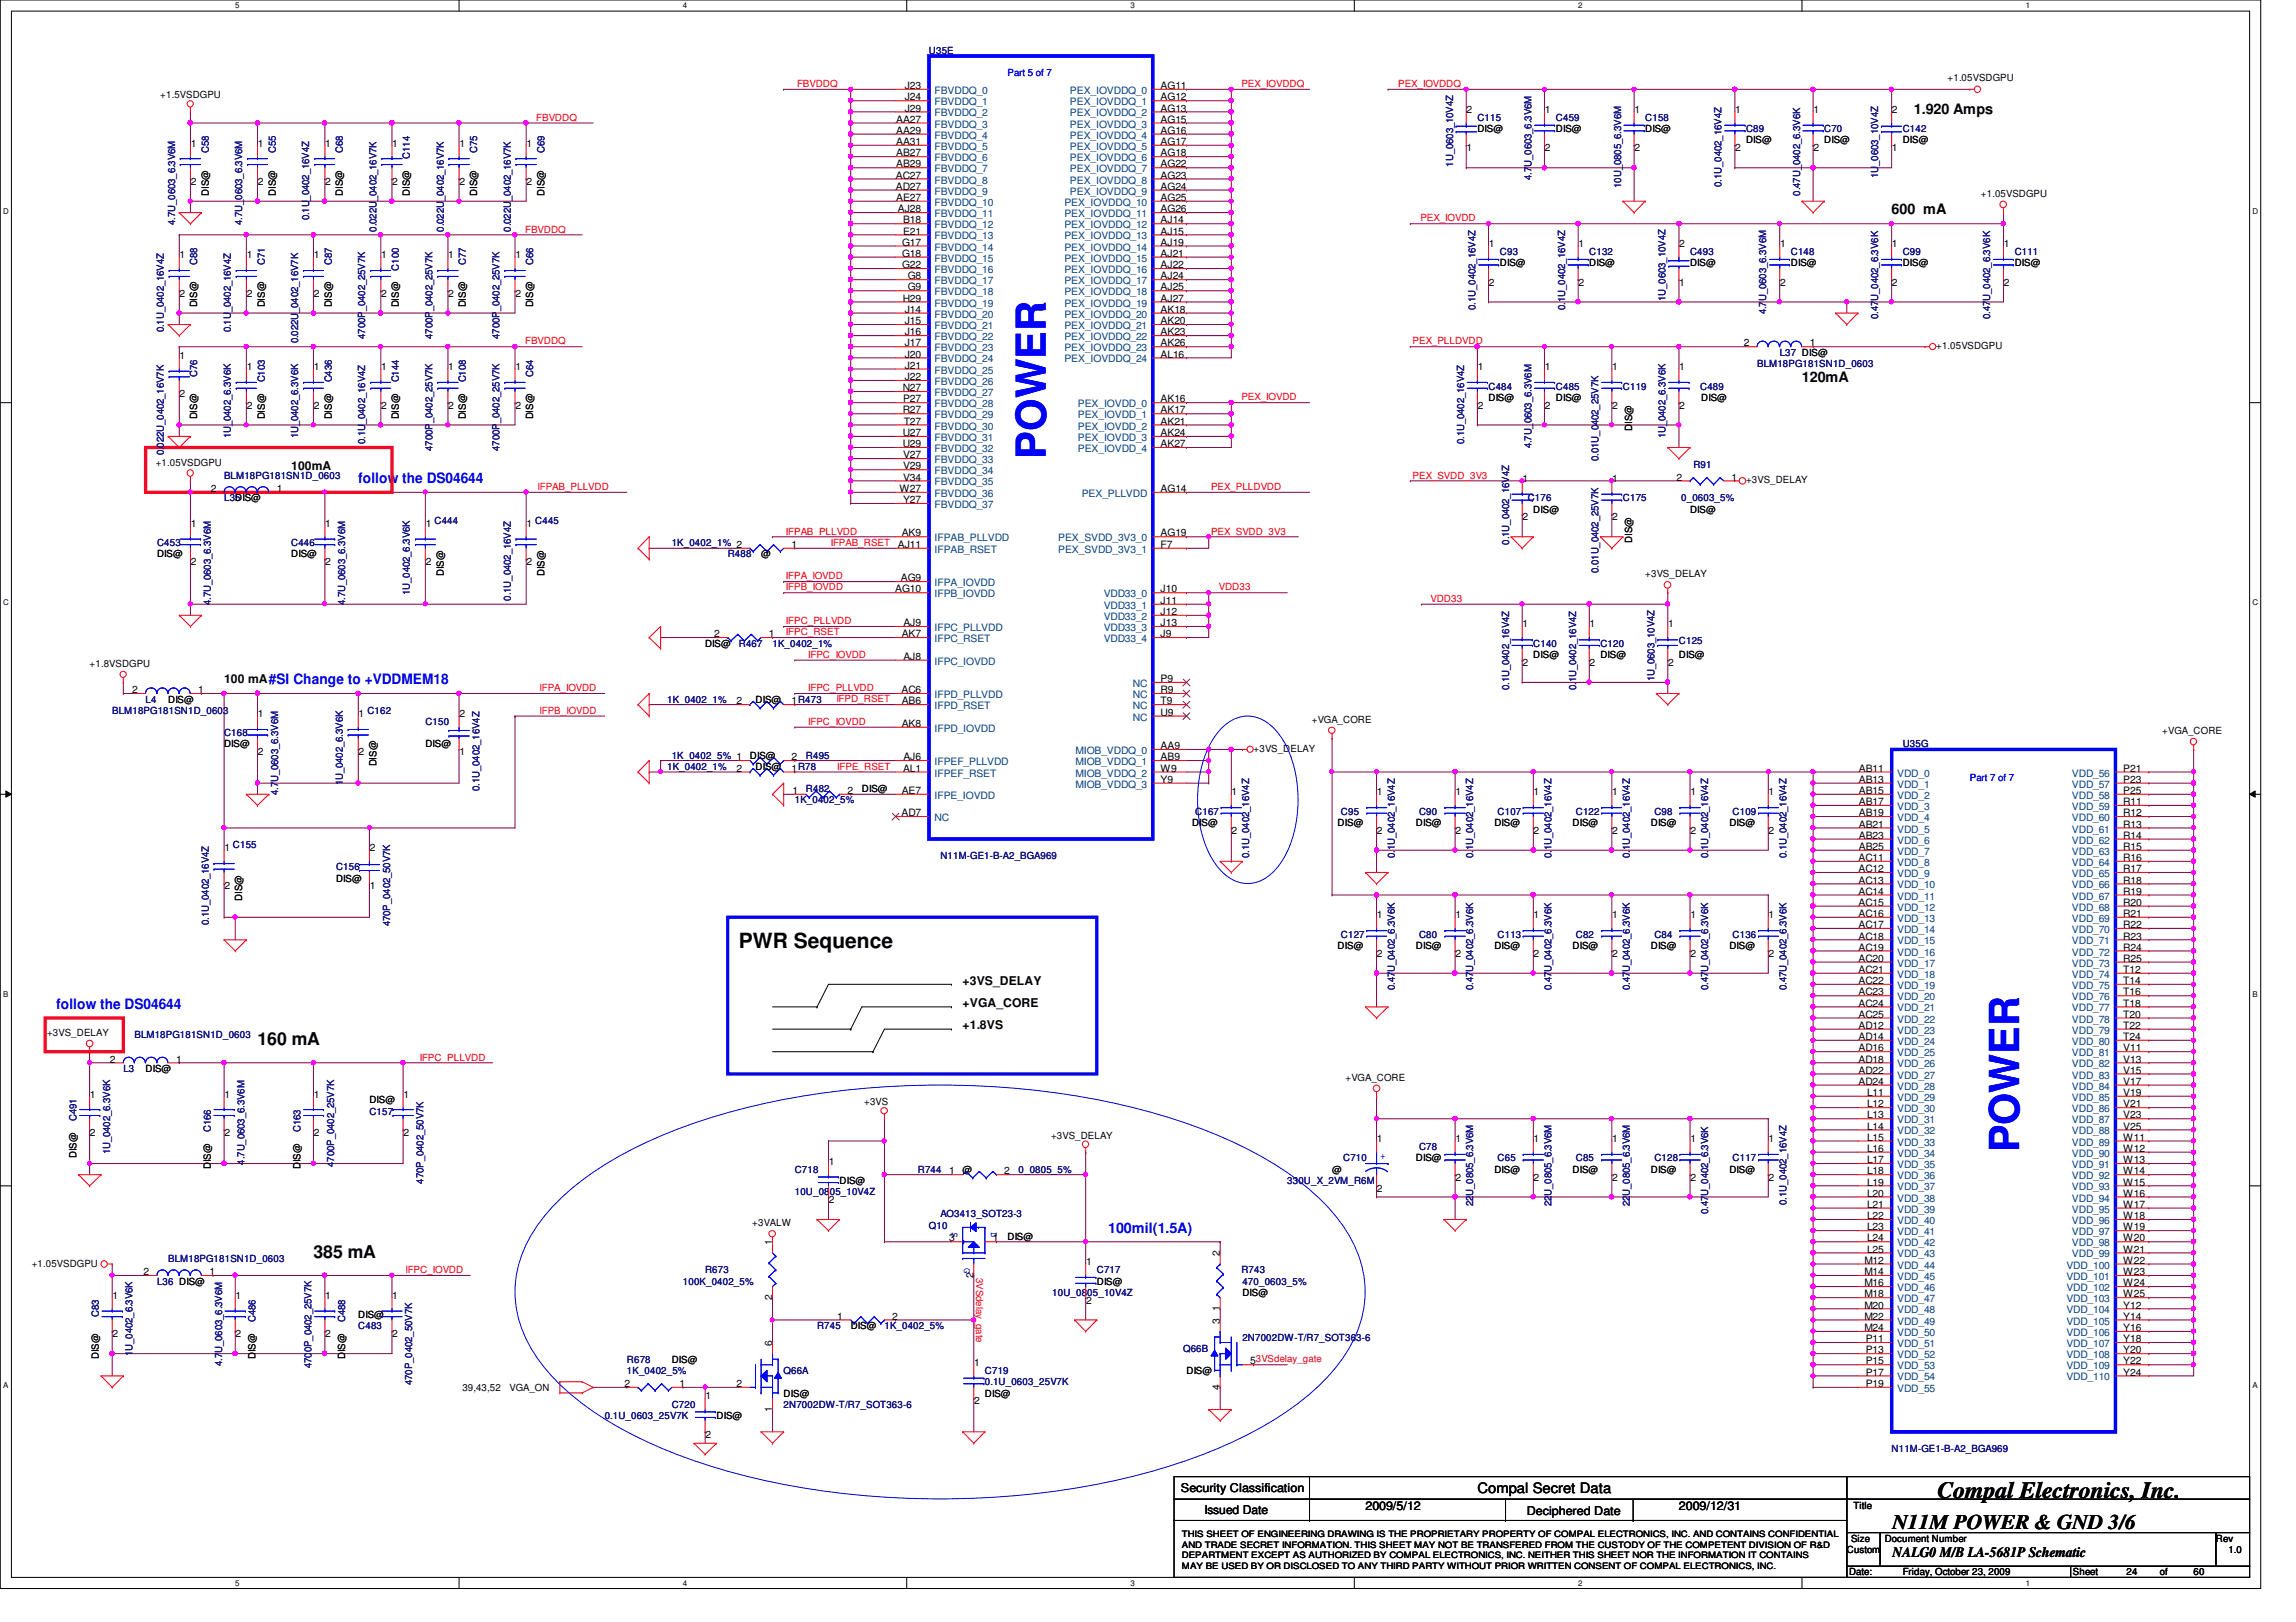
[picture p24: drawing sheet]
<svg xmlns="http://www.w3.org/2000/svg" width="297mm" height="210mm" viewBox="0 0 297 210" stroke-linecap="round" stroke-linejoin="round" font-family="sans-serif">
<defs><g id="words">
<g font-size="5.3" fill="#00f">
<text x="135.3" y="59.4" transform="rotate(-90 135.3 59.4)">POWER</text>
<text x="261.2" y="149.1" transform="rotate(-90 261.2 149.1)">POWER</text>
</g>
<text font-size="3" x="250.7" y="193.8">Compal Electronics, Inc.</text>
<g font-size="2.7">
<text x="95.6" y="122.7">PWR Sequence</text>
<text x="244.9" y="197.9">N11M POWER &amp; GND 3/6</text>
</g>
<g font-size="2.3">
<text x="33.3" y="135.3">160 mA</text>
<text x="40.6" y="162.8">385 mA</text>
</g>
<g font-size="1.9">
<text x="247.6" y="14.7">1.920 Amps</text>
<text x="244.7" y="27.7">600 mA</text>
<text x="233.1" y="49.4">120mA</text>
<text x="191.1" y="193.2">Compal Secret Data</text>
<text x="244.9" y="201.5">NALG0 M/B LA-5681P Schematic</text>
</g>
<g font-size="1.9" fill="#00f">
<text x="46.4" y="62.5">follow the DS04644</text>
<text x="34.8" y="88.6">#SI Change to +VDDMEM18</text>
<text x="7.3" y="130.6">follow the DS04644</text>
<text x="143.4" y="159.5">100mil(1.5A)</text>
</g>
<g font-size="1.6">
<text x="37.7" y="60.8">100mA</text>
<text x="29" y="88.3">100 mA</text>
<text x="124.5" y="127.4">+3VS_DELAY</text>
<text x="124.5" y="130.3">+VGA_CORE</text>
<text x="124.5" y="133.2">+1.8VS</text>
<text x="152.8" y="193.1">Security Classification</text>
<text x="155.8" y="195.9">Issued Date</text>
<text x="176.7" y="195.5">2009/5/12</text>
<text x="197.5" y="196">Deciphered Date</text>
<text x="217.2" y="195.5">2009/12/31</text>
</g>
<g font-size="1.3" fill="#f00">
<text x="103.1" y="11.3">FBVDDQ</text>
<text x="160.6" y="11.3">PEX_IOVDDQ</text>
<text x="180.9" y="11.3">PEX_IOVDDQ</text>
<text x="69.4" y="15.6">FBVDDQ</text>
<text x="183.8" y="28.7">PEX_IOVDD</text>
<text x="67.9" y="30.1">FBVDDQ</text>
<text x="67.9" y="44.6">FBVDDQ</text>
<text x="182.7" y="44.6">PEX_PLLDVDD</text>
<text x="160.6" y="51.8">PEX_IOVDD</text>
<text x="69.6" y="63.4">IFPAB_PLLVDD</text>
<text x="156.7" y="63.4">PEX_PLLDVDD</text>
<text x="182.7" y="61.9">PEX_SVDD_3V3</text>
<text x="101.7" y="69.2">IFPAB_PLLVDD</text>
<text x="107.5" y="70.7">IFPAB_RSET</text>
<text x="156.7" y="69.2">PEX_SVDD_3V3</text>
<text x="101.7" y="75">IFPA_IOVDD</text>
<text x="101.7" y="76.4">IFPB_IOVDD</text>
<text x="157.7" y="76.4">VDD33</text>
<text x="185.1" y="77.9">VDD33</text>
<text x="101.7" y="80.8">IFPC_PLLVDD</text>
<text x="101.7" y="82.2">IFPC_RSET</text>
<text x="69.8" y="89.5">IFPA_IOVDD</text>
<text x="104.6" y="85.1">IFPC_IOVDD</text>
<text x="104.6" y="89.5">IFPC_PLLVDD</text>
<text x="69.8" y="92.4">IFPB_IOVDD</text>
<text x="104.6" y="93.8">IFPC_IOVDD</text>
<text x="108.2" y="90.9">IFPD_RSET</text>
<text x="108.3" y="99.6">IFPE_RSET</text>
<text x="54.3" y="137.2">IFPC_PLLVDD</text>
<text x="52.4" y="164.8">IFPC_IOVDD</text>
<text x="126.3" y="165.4" transform="rotate(90 126.3 165.4)">3VSdelay_gate</text>
</g>
<g font-size="1.3">
<text x="117" y="11.5">J23</text>
<text x="150.2" y="11.5">AG11</text>
<text x="252" y="10.5">+1.05VSDGPU</text>
<text x="20.7" y="12.7">+1.5VSDGPU</text>
<text x="115.9" y="15.9">AA27</text>
<text x="115.9" y="17.3">AA29</text>
<text x="117" y="13">J24</text>
<text x="117" y="14.4">J29</text>
<text x="150.2" y="13">AG12</text>
<text x="150.2" y="14.4">AG13</text>
<text x="150.2" y="15.9">AG15</text>
<text x="150.2" y="17.3">AG16</text>
<text x="189.7" y="14.6">2</text>
<text x="191.1" y="17.1">DIS@</text>
<text x="199.9" y="14.6">1</text>
<text x="201.3" y="17.1">DIS@</text>
<text x="211.5" y="14.6">1</text>
<text x="212.8" y="17.1">DIS@</text>
<text x="224.5" y="14.6">1</text>
<text x="234.6" y="14.6">1</text>
<text x="244.8" y="14.6">2</text>
<text x="24.7" y="19">1</text>
<text x="24.7" y="23.9">2</text>
<text x="33.4" y="19">1</text>
<text x="33.4" y="23.9">2</text>
<text x="42.1" y="19">1</text>
<text x="42.1" y="23.9">2</text>
<text x="50.8" y="19">1</text>
<text x="50.8" y="23.9">2</text>
<text x="59.4" y="19">1</text>
<text x="59.4" y="23.9">2</text>
<text x="68.1" y="19">1</text>
<text x="68.1" y="23.9">2</text>
<text x="115.9" y="23.1">AC27</text>
<text x="115.9" y="18.8">AA31</text>
<text x="115.9" y="20.2">AB27</text>
<text x="115.9" y="21.7">AB29</text>
<text x="150.2" y="18.8">AG17</text>
<text x="150.2" y="20.2">AG18</text>
<text x="150.2" y="21.7">AG22</text>
<text x="150.2" y="23.1">AG23</text>
<text x="189.7" y="19.6">1</text>
<text x="199.9" y="19.6">2</text>
<text x="211.5" y="19.6">2</text>
<text x="224.5" y="19.6">2</text>
<text x="225.9" y="18.5">DIS@</text>
<text x="234.6" y="19.6">2</text>
<text x="236" y="18.5">DIS@</text>
<text x="244.8" y="19.6">1</text>
<text x="246.2" y="18.5">DIS@</text>
<text x="27" y="25.3" transform="rotate(-90 27 25.3)">DIS@</text>
<text x="35.7" y="25.3" transform="rotate(-90 35.7 25.3)">DIS@</text>
<text x="44.4" y="25.3" transform="rotate(-90 44.4 25.3)">DIS@</text>
<text x="53" y="25.3" transform="rotate(-90 53 25.3)">DIS@</text>
<text x="61.7" y="25.3" transform="rotate(-90 61.7 25.3)">DIS@</text>
<text x="70.4" y="25.3" transform="rotate(-90 70.4 25.3)">DIS@</text>
<text x="115.9" y="24.6">AD27</text>
<text x="115.9" y="26">AE27</text>
<text x="116.2" y="27.5">AJ28</text>
<text x="116.8" y="28.9">B18</text>
<text x="150.2" y="24.6">AG24</text>
<text x="150.2" y="26">AG25</text>
<text x="150.2" y="27.5">AG26</text>
<text x="150.2" y="28.9">AJ14</text>
<text x="256.3" y="25.5">+1.05VSDGPU</text>
<text x="23.2" y="33.4">1</text>
<text x="31.9" y="33.4">1</text>
<text x="40.6" y="33.4">1</text>
<text x="49.3" y="33.4">1</text>
<text x="58" y="33.4">1</text>
<text x="66.7" y="33.4">1</text>
<text x="116.7" y="31.8">G17</text>
<text x="116.7" y="33.2">G18</text>
<text x="116.7" y="34.7">G22</text>
<text x="116.8" y="30.4">E21</text>
<text x="150.2" y="30.4">AJ15</text>
<text x="150.2" y="31.8">AJ19</text>
<text x="150.2" y="33.2">AJ21</text>
<text x="150.2" y="34.7">AJ22</text>
<text x="192.6" y="32">1</text>
<text x="194.1" y="34.5">DIS@</text>
<text x="204.2" y="32">1</text>
<text x="205.6" y="34.5">DIS@</text>
<text x="217.3" y="32">2</text>
<text x="218.6" y="34.5">DIS@</text>
<text x="230.3" y="32">1</text>
<text x="231.7" y="34.5">DIS@</text>
<text x="244.8" y="32">1</text>
<text x="246.2" y="34.5">DIS@</text>
<text x="259.2" y="32">1</text>
<text x="260.6" y="34.5">DIS@</text>
<text x="23.2" y="38.4">2</text>
<text x="25.5" y="39.8" transform="rotate(-90 25.5 39.8)">DIS@</text>
<text x="31.9" y="38.4">2</text>
<text x="34.2" y="39.8" transform="rotate(-90 34.2 39.8)">DIS@</text>
<text x="40.6" y="38.4">2</text>
<text x="42.9" y="39.8" transform="rotate(-90 42.9 39.8)">DIS@</text>
<text x="49.3" y="38.4">2</text>
<text x="51.6" y="39.8" transform="rotate(-90 51.6 39.8)">DIS@</text>
<text x="58" y="38.4">2</text>
<text x="60.3" y="39.8" transform="rotate(-90 60.3 39.8)">DIS@</text>
<text x="66.7" y="38.4">2</text>
<text x="69" y="39.8" transform="rotate(-90 69 39.8)">DIS@</text>
<text x="116.8" y="39">H29</text>
<text x="117" y="40.5">J14</text>
<text x="117" y="42">J15</text>
<text x="117.4" y="36.2">G8</text>
<text x="117.4" y="37.6">G9</text>
<text x="150.2" y="36.2">AJ24</text>
<text x="150.2" y="37.6">AJ25</text>
<text x="150.2" y="39">AJ27</text>
<text x="150.2" y="40.5">AK18</text>
<text x="150.2" y="42">AK20</text>
<text x="192.6" y="37">2</text>
<text x="204.2" y="37">2</text>
<text x="217.3" y="37">1</text>
<text x="230.3" y="37">2</text>
<text x="244.8" y="37">2</text>
<text x="259.2" y="37">2</text>
<text x="23.2" y="46.4">1</text>
<text x="31.9" y="47.9">1</text>
<text x="40.6" y="47.9">1</text>
<text x="49.3" y="47.9">1</text>
<text x="58" y="47.9">1</text>
<text x="66.7" y="47.9">1</text>
<text x="117" y="43.4">J16</text>
<text x="117" y="44.8">J17</text>
<text x="117" y="46.3">J20</text>
<text x="117" y="47.7">J21</text>
<text x="150.2" y="43.4">AK23</text>
<text x="150.2" y="44.8">AK26</text>
<text x="150.2" y="46.3">AL16</text>
<text x="191.2" y="47.9">1</text>
<text x="199.9" y="47.9">1</text>
<text x="208.6" y="47.9">1</text>
<text x="217.3" y="47.9">1</text>
<text x="225.6" y="44.8">2</text>
<text x="234.1" y="44.8">1</text>
<text x="250.5" y="45.2">+1.05VSDGPU</text>
<text x="23.2" y="51.4">2</text>
<text x="31.9" y="52.9">2</text>
<text x="40.6" y="52.9">2</text>
<text x="49.3" y="52.9">2</text>
<text x="58" y="52.9">2</text>
<text x="66.7" y="52.9">2</text>
<text x="116.8" y="50.6">N27</text>
<text x="116.8" y="53.5">R27</text>
<text x="116.8" y="52.1">P27</text>
<text x="117" y="49.2">J22</text>
<text x="150.2" y="52.1">AK16</text>
<text x="150.2" y="53.5">AK17</text>
<text x="191.2" y="52.9">2</text>
<text x="192.6" y="51.9">DIS@</text>
<text x="199.9" y="52.9">2</text>
<text x="201.3" y="51.9">DIS@</text>
<text x="208.6" y="52.9">2</text>
<text x="217.3" y="52.9">2</text>
<text x="220.1" y="51.9">DIS@</text>
<text x="25.5" y="54.3" transform="rotate(-90 25.5 54.3)">DIS@</text>
<text x="34.2" y="54.3" transform="rotate(-90 34.2 54.3)">DIS@</text>
<text x="42.9" y="54.3" transform="rotate(-90 42.9 54.3)">DIS@</text>
<text x="51.6" y="54.3" transform="rotate(-90 51.6 54.3)">DIS@</text>
<text x="60.3" y="54.3" transform="rotate(-90 60.3 54.3)">DIS@</text>
<text x="69" y="54.3" transform="rotate(-90 69 54.3)">DIS@</text>
<text x="116.8" y="56.4">U27</text>
<text x="116.8" y="57.9">U29</text>
<text x="116.8" y="59.3">V27</text>
<text x="116.9" y="54.9">T27</text>
<text x="150.2" y="54.9">AK21</text>
<text x="150.2" y="56.4">AK24</text>
<text x="150.2" y="57.9">AK27</text>
<text x="211.2" y="55.8" transform="rotate(-90 211.2 55.8)">DIS@</text>
<text x="20.1" y="60.2">+1.05VSDGPU</text>
<text x="27.3" y="63.7">2</text>
<text x="30.4" y="64.9">DIS@</text>
<text x="35.8" y="63.7">1</text>
<text x="116.4" y="63.7">W27</text>
<text x="116.8" y="60.7">V29</text>
<text x="116.8" y="62.2">V34</text>
<text x="116.8" y="65.1">Y27</text>
<text x="150.2" y="63.7">AG14</text>
<text x="197" y="62.4">1</text>
<text x="208.6" y="62.4">1</text>
<text x="216.9" y="62.2">2</text>
<text x="224" y="62.2">1</text>
<text x="225.9" y="62.6">+3VS_DELAY</text>
<text x="24.7" y="68.2">1</text>
<text x="42.1" y="68.2">1</text>
<text x="55.1" y="68.2">1</text>
<text x="68.1" y="68.2">1</text>
<text x="102.4" y="70.9">1</text>
<text x="116.2" y="70.9">AJ11</text>
<text x="116.7" y="69.4">AK9</text>
<text x="150.2" y="69.4">AG19</text>
<text x="150.2" y="70.9">F7</text>
<text x="197" y="67.4">2</text>
<text x="198.4" y="66.3">DIS@</text>
<text x="208.6" y="67.4">2</text>
<text x="211.2" y="70.2" transform="rotate(-90 211.2 70.2)">DIS@</text>
<text x="218.6" y="66.3">DIS@</text>
<text x="20.3" y="72.1">DIS@</text>
<text x="24.7" y="73.2">2</text>
<text x="37.7" y="72.1">DIS@</text>
<text x="42.1" y="73.2">2</text>
<text x="55.1" y="73.2">2</text>
<text x="57.4" y="74.5" transform="rotate(-90 57.4 74.5)">DIS@</text>
<text x="68.1" y="73.2">2</text>
<text x="70.4" y="74.5" transform="rotate(-90 70.4 74.5)">DIS@</text>
<text x="98.5" y="72.1">@</text>
<text x="115.8" y="76.7">AG10</text>
<text x="116.5" y="75.2">AG9</text>
<text x="150.2" y="76.7">J10</text>
<text x="212.8" y="74.7">+3VS_DELAY</text>
<text x="91.2" y="83.7">DIS@</text>
<text x="92.4" y="82.5">2</text>
<text x="99.5" y="82.5">1</text>
<text x="116.7" y="82.5">AK7</text>
<text x="116.9" y="81">AJ9</text>
<text x="150.2" y="78.1">J11</text>
<text x="150.2" y="79.6">J12</text>
<text x="150.2" y="81">J13</text>
<text x="150.2" y="82.5">J9</text>
<text x="197" y="81.2">1</text>
<text x="205.7" y="81.2">1</text>
<text x="215.8" y="81.2">1</text>
<text x="11.6" y="86.3">+1.8VSDGPU</text>
<text x="17.1" y="89.7">2</text>
<text x="25.7" y="89.7">1</text>
<text x="116.6" y="89.7">AC6</text>
<text x="116.9" y="85.4">AJ8</text>
<text x="150.2" y="88.3">P9</text>
<text x="150.2" y="89.7">R9</text>
<text x="197" y="86.1">2</text>
<text x="198.4" y="85.1">DIS@</text>
<text x="205.7" y="86.1">2</text>
<text x="207" y="85.1">DIS@</text>
<text x="215.8" y="86.1">2</text>
<text x="217.2" y="85.1">DIS@</text>
<text x="21.8" y="90.9">DIS@</text>
<text x="33.4" y="92.8">1</text>
<text x="46.4" y="92.8">1</text>
<text x="59.4" y="92.8">2</text>
<text x="95.3" y="91.1">2</text>
<text x="97.7" y="90.9">DIS@</text>
<text x="102.4" y="91.1">1R473</text>
<text x="116.7" y="94.1">AK8</text>
<text x="116.7" y="91.1">AB6</text>
<text x="150.2" y="91.1">T9</text>
<text x="150.2" y="92.6">U9</text>
<text x="169.7" y="93.6">+VGA_CORE</text>
<text x="279.7" y="95">+VGA_CORE</text>
<text x="29" y="96.7">DIS@</text>
<text x="33.4" y="97.7">2</text>
<text x="46.4" y="97.7">2</text>
<text x="48.7" y="99.2" transform="rotate(-90 48.7 99.2)">DIS@</text>
<text x="55" y="96.7">DIS@</text>
<text x="59.4" y="97.7">1</text>
<text x="95.3" y="99.9">2</text>
<text x="97" y="98.2">DIS@</text>
<text x="97.7" y="99.6">DIS@</text>
<text x="102.4" y="98.4">2</text>
<text x="102.4" y="99.9">1R78</text>
<text x="116.8" y="99.9">AL1</text>
<text x="116.9" y="98.4">AJ6</text>
<text x="150.2" y="96.9">AA9</text>
<text x="150.2" y="98.4">AB9</text>
<text x="150.2" y="99.9">W9</text>
<text x="150.2" y="101.3">Y9</text>
<text x="162.2" y="97.3">+3VS_DELAY</text>
<text x="240.5" y="99.9">AB11</text>
<text x="240.5" y="101.3">AB13</text>
<text x="274.7" y="99.9">P21</text>
<text x="274.7" y="101.3">P23</text>
<text x="102.5" y="102.7">1</text>
<text x="109.6" y="102.7">2</text>
<text x="111.5" y="102.5">DIS@</text>
<text x="116.6" y="105.6">AD7</text>
<text x="116.7" y="102.7">AE7</text>
<text x="154.2" y="106.8">DIS@</text>
<text x="159.3" y="102.9">1</text>
<text x="159.3" y="107.9">2</text>
<text x="173.1" y="106.8">DIS@</text>
<text x="178.1" y="102.9">1</text>
<text x="178.1" y="107.9">2</text>
<text x="183.2" y="106.8">DIS@</text>
<text x="188.3" y="102.9">1</text>
<text x="188.3" y="107.9">2</text>
<text x="193.3" y="106.8">DIS@</text>
<text x="198.4" y="102.9">1</text>
<text x="198.4" y="107.9">2</text>
<text x="203.5" y="106.8">DIS@</text>
<text x="208.6" y="102.9">1</text>
<text x="208.6" y="107.9">2</text>
<text x="213.6" y="106.8">DIS@</text>
<text x="218.7" y="102.9">1</text>
<text x="218.7" y="107.9">2</text>
<text x="223.7" y="106.8">DIS@</text>
<text x="228.8" y="102.9">1</text>
<text x="228.8" y="107.9">2</text>
<text x="240.5" y="102.7">AB15</text>
<text x="240.5" y="104.2">AB17</text>
<text x="240.5" y="105.6">AB19</text>
<text x="240.5" y="107.1">AB21</text>
<text x="274.7" y="102.7">P25</text>
<text x="274.7" y="104.2">R11</text>
<text x="274.7" y="105.6">R12</text>
<text x="274.7" y="107.1">R13</text>
<text x="29" y="110.2">1</text>
<text x="47.8" y="110.2">2</text>
<text x="240.4" y="111.4">AC11</text>
<text x="240.4" y="112.9">AC12</text>
<text x="240.5" y="108.5">AB23</text>
<text x="240.5" y="110">AB25</text>
<text x="274.7" y="108.5">R14</text>
<text x="274.7" y="110">R15</text>
<text x="274.7" y="111.4">R16</text>
<text x="274.7" y="112.9">R17</text>
<text x="29" y="115.1">2</text>
<text x="31.3" y="116.5" transform="rotate(-90 31.3 116.5)">DIS@</text>
<text x="43.5" y="114.1">DIS@</text>
<text x="47.8" y="115.1">1</text>
<text x="178.1" y="118.8">1</text>
<text x="188.3" y="118.8">1</text>
<text x="198.4" y="118.8">1</text>
<text x="208.6" y="118.8">1</text>
<text x="218.7" y="118.8">1</text>
<text x="228.8" y="118.8">1</text>
<text x="240.4" y="114.3">AC13</text>
<text x="240.4" y="115.8">AC14</text>
<text x="240.4" y="117.2">AC15</text>
<text x="240.4" y="118.7">AC16</text>
<text x="274.7" y="114.3">R18</text>
<text x="274.7" y="115.8">R19</text>
<text x="274.7" y="117.2">R20</text>
<text x="274.7" y="118.7">R21</text>
<text x="173.1" y="122.8">DIS@</text>
<text x="178.1" y="123.8">2</text>
<text x="183.2" y="122.8">DIS@</text>
<text x="188.3" y="123.8">2</text>
<text x="193.3" y="122.8">DIS@</text>
<text x="198.4" y="123.8">2</text>
<text x="203.5" y="122.8">DIS@</text>
<text x="208.6" y="123.8">2</text>
<text x="213.6" y="122.8">DIS@</text>
<text x="218.7" y="123.8">2</text>
<text x="223.7" y="122.8">DIS@</text>
<text x="228.8" y="123.8">2</text>
<text x="240.4" y="120.1">AC17</text>
<text x="240.4" y="121.6">AC18</text>
<text x="240.4" y="123">AC19</text>
<text x="240.4" y="124.5">AC20</text>
<text x="240.4" y="125.9">AC21</text>
<text x="274.7" y="120.1">R22</text>
<text x="274.7" y="121.6">R23</text>
<text x="274.7" y="123">R24</text>
<text x="274.7" y="124.5">R25</text>
<text x="274.7" y="125.9">T12</text>
<text x="240.4" y="127.3">AC22</text>
<text x="240.4" y="128.8">AC23</text>
<text x="240.4" y="130.3">AC24</text>
<text x="240.4" y="131.7">AC25</text>
<text x="274.7" y="127.3">T14</text>
<text x="274.7" y="128.8">T16</text>
<text x="274.7" y="130.3">T18</text>
<text x="274.7" y="131.7">T20</text>
<text x="6.1" y="134.1">+3VS_DELAY</text>
<text x="14.2" y="137.5">2</text>
<text x="22.8" y="137.5">1</text>
<text x="240.4" y="133.1">AD12</text>
<text x="240.4" y="134.6">AD14</text>
<text x="240.4" y="136.1">AD16</text>
<text x="240.4" y="137.5">AD18</text>
<text x="274.7" y="136.1">V11</text>
<text x="274.7" y="137.5">V13</text>
<text x="274.7" y="133.1">T22</text>
<text x="274.7" y="134.6">T24</text>
<text x="11.6" y="142">1</text>
<text x="18.8" y="138.7">DIS@</text>
<text x="29" y="142">1</text>
<text x="40.6" y="142">1</text>
<text x="47.8" y="142.8">DIS@</text>
<text x="52.2" y="142">1</text>
<text x="111.8" y="143">+3VS</text>
<text x="174.1" y="139.9">+VGA_CORE</text>
<text x="240.4" y="138.9">AD22</text>
<text x="240.4" y="140.4">AD24</text>
<text x="241.6" y="141.8">L11</text>
<text x="241.6" y="143.3">L12</text>
<text x="274.7" y="138.9">V15</text>
<text x="274.7" y="140.4">V17</text>
<text x="274.7" y="141.8">V19</text>
<text x="274.7" y="143.3">V21</text>
<text x="9.9" y="149.9" transform="rotate(-90 9.9 149.9)">DIS@</text>
<text x="11.6" y="147">2</text>
<text x="29" y="147">2</text>
<text x="40.6" y="147">2</text>
<text x="52.2" y="147">2</text>
<text x="136" y="147.4">+3VS_DELAY</text>
<text x="178.1" y="147.8">1</text>
<text x="188.3" y="147.8">1</text>
<text x="198.4" y="147.8">1</text>
<text x="208.6" y="147.8">1</text>
<text x="218.7" y="147.8">1</text>
<text x="228.8" y="147.8">1</text>
<text x="241.6" y="144.7">L13</text>
<text x="241.6" y="146.2">L14</text>
<text x="241.6" y="147.6">L15</text>
<text x="241.6" y="149.1">L16</text>
<text x="274.7" y="144.7">V23</text>
<text x="274.7" y="146.2">V25</text>
<text x="274.7" y="147.6">W11</text>
<text x="274.7" y="149.1">W12</text>
<text x="27.3" y="151.3" transform="rotate(-90 27.3 151.3)">DIS@</text>
<text x="38.9" y="151.3" transform="rotate(-90 38.9 151.3)">DIS@</text>
<text x="107.2" y="150.7">1</text>
<text x="107.2" y="155.7">2</text>
<text x="108.6" y="153.2">DIS@</text>
<text x="122.8" y="152">1</text>
<text x="124.5" y="151.8">@</text>
<text x="129.9" y="152">2</text>
<text x="172.3" y="151.8">@</text>
<text x="178.1" y="154.2">2</text>
<text x="183.2" y="150.3">DIS@</text>
<text x="188.3" y="152.8">2</text>
<text x="193.3" y="151.8">DIS@</text>
<text x="198.4" y="152.8">2</text>
<text x="203.5" y="151.8">DIS@</text>
<text x="208.6" y="152.8">2</text>
<text x="213.6" y="151.8">DIS@</text>
<text x="218.7" y="152.8">2</text>
<text x="223.7" y="151.8">DIS@</text>
<text x="228.8" y="152.8">2</text>
<text x="241.6" y="150.5">L17</text>
<text x="241.6" y="152">L18</text>
<text x="241.6" y="153.4">L19</text>
<text x="241.6" y="154.9">L20</text>
<text x="274.7" y="150.5">W13</text>
<text x="274.7" y="152">W14</text>
<text x="274.7" y="153.4">W15</text>
<text x="274.7" y="154.9">W16</text>
<text x="97.3" y="158.7">+3VALW</text>
<text x="99.9" y="161.1" transform="rotate(-90 99.9 161.1)">1</text>
<text x="122.8" y="160.7">3</text>
<text x="128.4" y="160.7">1</text>
<text x="130.3" y="160.4">DIS@</text>
<text x="241.6" y="156.3">L21</text>
<text x="241.6" y="157.8">L22</text>
<text x="241.6" y="159.2">L23</text>
<text x="241.6" y="160.7">L24</text>
<text x="274.7" y="156.3">W17</text>
<text x="274.7" y="157.8">W18</text>
<text x="274.7" y="159.2">W19</text>
<text x="274.7" y="160.7">W20</text>
<text x="4.1" y="163.9">+1.05VSDGPU</text>
<text x="18.6" y="165">2</text>
<text x="27.1" y="165">1</text>
<text x="125.9" y="165.4" transform="rotate(-90 125.9 165.4)">2</text>
<text x="140.5" y="163.7">1</text>
<text x="141.9" y="166.2">DIS@</text>
<text x="157.8" y="162.6" transform="rotate(-90 157.8 162.6)">2</text>
<text x="160.7" y="167.7">DIS@</text>
<text x="241.2" y="163.5">M12</text>
<text x="241.2" y="165">M14</text>
<text x="241.2" y="166.5">M16</text>
<text x="241.2" y="167.9">M18</text>
<text x="241.6" y="162.1">L25</text>
<text x="274.7" y="162.1">W21</text>
<text x="274.7" y="163.5">W22</text>
<text x="274.7" y="165">W23</text>
<text x="274.7" y="166.5">W24</text>
<text x="274.7" y="167.9">W25</text>
<text x="14.6" y="168.1">1</text>
<text x="14.6" y="173">2</text>
<text x="30.5" y="168.1">1</text>
<text x="30.5" y="173">2</text>
<text x="42.1" y="168.1">1</text>
<text x="42.1" y="173">2</text>
<text x="46.4" y="170.6">DIS@</text>
<text x="50.8" y="168.1">1</text>
<text x="50.8" y="173">2</text>
<text x="99.9" y="168.3" transform="rotate(-90 99.9 168.3)">2</text>
<text x="108.3" y="170.8">1</text>
<text x="110.1" y="172">DIS@</text>
<text x="115.4" y="170.8">2</text>
<text x="140.5" y="168.7">2</text>
<text x="157.8" y="171.3" transform="rotate(-90 157.8 171.3)">3</text>
<text x="157.8" y="169.7" transform="rotate(-90 157.8 169.7)">1</text>
<text x="241.2" y="169.3">M20</text>
<text x="241.2" y="170.8">M22</text>
<text x="241.2" y="172.3">M24</text>
<text x="241.4" y="173.7">P11</text>
<text x="274.7" y="169.3">Y12</text>
<text x="274.7" y="170.8">Y14</text>
<text x="274.7" y="172.3">Y16</text>
<text x="274.7" y="173.7">Y18</text>
<text x="12.8" y="175.9" transform="rotate(-90 12.8 175.9)">DIS@</text>
<text x="33.1" y="175.9" transform="rotate(-90 33.1 175.9)">DIS@</text>
<text x="44.7" y="175.9" transform="rotate(-90 44.7 175.9)">DIS@</text>
<text x="80.8" y="179.5">2</text>
<text x="86.9" y="176.4">DIS@</text>
<text x="87.9" y="179.5">1</text>
<text x="95.3" y="179.5">2</text>
<text x="99.9" y="174.2" transform="rotate(-90 99.9 174.2)">6</text>
<text x="126" y="176.7">1</text>
<text x="153.5" y="177.8">DIS@</text>
<text x="157.8" y="179.8" transform="rotate(-90 157.8 179.8)">4</text>
<text x="161.8" y="176.6">53VSdelay_gate</text>
<text x="241.4" y="175.1">P13</text>
<text x="241.4" y="176.6">P15</text>
<text x="241.4" y="178">P17</text>
<text x="241.4" y="179.5">P19</text>
<text x="274.7" y="175.1">Y20</text>
<text x="274.7" y="176.6">Y22</text>
<text x="274.7" y="178">Y24</text>
<text x="59.8" y="180">39,43,52</text>
<text x="65.9" y="180">VGA_ON</text>
<text x="91.3" y="181.1">1</text>
<text x="92.7" y="183.6">DIS@</text>
<text x="99.9" y="182.8" transform="rotate(-90 99.9 182.8)">1</text>
<text x="101.4" y="180.7">DIS@</text>
<text x="126" y="181.7">2</text>
<text x="127.4" y="180.7">DIS@</text>
<text x="91.3" y="186.1">2</text>
<text x="239.8" y="195.3">Title</text>
<text x="238.9" y="201">Custom</text>
<text x="239.2" y="203.9">Date:</text>
<text x="239.5" y="199.5">Size</text>
<text x="243.8" y="199.5">Document Number</text>
<text x="246.2" y="203.9">Friday, October 23, 2009</text>
<text x="268.2" y="203.9">Sheet</text>
<text x="275.1" y="203.9">24</text>
<text x="279.4" y="203.9">of</text>
<text x="283.8" y="203.9">60</text>
<text x="286.7" y="199.5">Rev</text>
<text x="288.3" y="201">1.0</text>
</g>
<g font-size="1.3" fill="#000080">
<text x="120.2" y="7">U35E</text>
<text x="191.1" y="15.7">C115</text>
<text x="201.3" y="15.7">C459</text>
<text x="212.8" y="15.7">C158</text>
<text x="225.9" y="17.1">C89</text>
<text x="236" y="17.1">C70</text>
<text x="246.2" y="17.1">C142</text>
<text x="27" y="19.8" transform="rotate(-90 27 19.8)">C58</text>
<text x="35.7" y="19.8" transform="rotate(-90 35.7 19.8)">C55</text>
<text x="44.4" y="19.8" transform="rotate(-90 44.4 19.8)">C68</text>
<text x="53" y="20.5" transform="rotate(-90 53 20.5)">C114</text>
<text x="61.7" y="19.8" transform="rotate(-90 61.7 19.8)">C75</text>
<text x="70.4" y="19.8" transform="rotate(-90 70.4 19.8)">C69</text>
<text x="188" y="21.5" transform="rotate(-90 188 21.5)">1U_0603_10V4Z</text>
<text x="198.1" y="23.3" transform="rotate(-90 198.1 23.3)">4.7U_0603_6.3V6M</text>
<text x="243" y="23" transform="rotate(-90 243 23)">1U_0603_10V4Z</text>
<text x="22.6" y="29.1" transform="rotate(-90 22.6 29.1)">4.7U_0603_6.3V6M</text>
<text x="31.3" y="29.1" transform="rotate(-90 31.3 29.1)">4.7U_0603_6.3V6M</text>
<text x="40" y="28.5" transform="rotate(-90 40 28.5)">0.1U_0402_16V4Z</text>
<text x="48.7" y="30" transform="rotate(-90 48.7 30)">0.022U_0402_16V7K</text>
<text x="57.4" y="30" transform="rotate(-90 57.4 30)">0.022U_0402_16V7K</text>
<text x="66.1" y="30" transform="rotate(-90 66.1 30)">0.022U_0402_16V7K</text>
<text x="209.7" y="24.3" transform="rotate(-90 209.7 24.3)">10U_0805_6.3V6M</text>
<text x="222.7" y="24.2" transform="rotate(-90 222.7 24.2)">0.1U_0402_16V4Z</text>
<text x="232.9" y="25.3" transform="rotate(-90 232.9 25.3)">0.47U_0402_6.3V6K</text>
<text x="25.5" y="34.3" transform="rotate(-90 25.5 34.3)">C88</text>
<text x="34.2" y="34.3" transform="rotate(-90 34.2 34.3)">C71</text>
<text x="42.9" y="34.3" transform="rotate(-90 42.9 34.3)">C87</text>
<text x="51.6" y="35" transform="rotate(-90 51.6 35)">C100</text>
<text x="60.3" y="34.3" transform="rotate(-90 60.3 34.3)">C77</text>
<text x="69" y="34.3" transform="rotate(-90 69 34.3)">C66</text>
<text x="194.1" y="33">C93</text>
<text x="205.6" y="33">C132</text>
<text x="218.6" y="33">C493</text>
<text x="231.7" y="33">C148</text>
<text x="246.2" y="33">C99</text>
<text x="260.6" y="33">C111</text>
<text x="190.9" y="40.1" transform="rotate(-90 190.9 40.1)">0.1U_0402_16V4Z</text>
<text x="202.5" y="40.1" transform="rotate(-90 202.5 40.1)">0.1U_0402_16V4Z</text>
<text x="215.5" y="38.9" transform="rotate(-90 215.5 38.9)">1U_0603_10V4Z</text>
<text x="228.5" y="40.7" transform="rotate(-90 228.5 40.7)">4.7U_0603_6.3V6M</text>
<text x="243" y="41.3" transform="rotate(-90 243 41.3)">0.47U_0402_6.3V6K</text>
<text x="257.5" y="41.3" transform="rotate(-90 257.5 41.3)">0.47U_0402_6.3V6K</text>
<text x="21.2" y="43" transform="rotate(-90 21.2 43)">0.1U_0402_16V4Z</text>
<text x="29.9" y="43" transform="rotate(-90 29.9 43)">0.1U_0402_16V4Z</text>
<text x="38.6" y="44.4" transform="rotate(-90 38.6 44.4)">0.022U_0402_16V7K</text>
<text x="47.2" y="43.9" transform="rotate(-90 47.2 43.9)">4700P_0402_25V7K</text>
<text x="56" y="43.9" transform="rotate(-90 56 43.9)">4700P_0402_25V7K</text>
<text x="64.6" y="43.9" transform="rotate(-90 64.6 43.9)">4700P_0402_25V7K</text>
<text x="227.3" y="47.5">BLM18PG181SN1D_0603</text>
<text x="230.2" y="46.1">L37 DIS@</text>
<text x="25.5" y="48.8" transform="rotate(-90 25.5 48.8)">C76</text>
<text x="34.2" y="49.5" transform="rotate(-90 34.2 49.5)">C103</text>
<text x="42.9" y="49.5" transform="rotate(-90 42.9 49.5)">C436</text>
<text x="51.6" y="49.5" transform="rotate(-90 51.6 49.5)">C144</text>
<text x="60.3" y="49.5" transform="rotate(-90 60.3 49.5)">C108</text>
<text x="69" y="48.8" transform="rotate(-90 69 48.8)">C64</text>
<text x="192.6" y="50.4">C484</text>
<text x="201.3" y="50.4">C485</text>
<text x="210" y="50.4">C119</text>
<text x="220" y="50.4">C489</text>
<text x="21.2" y="58.9" transform="rotate(-90 21.2 58.9)">0.022U_0402_16V7K</text>
<text x="29.9" y="56.7" transform="rotate(-90 29.9 56.7)">1U_0402_6.3V6K</text>
<text x="38.6" y="56.7" transform="rotate(-90 38.6 56.7)">1U_0402_6.3V6K</text>
<text x="47.2" y="57.5" transform="rotate(-90 47.2 57.5)">0.1U_0402_16V4Z</text>
<text x="56" y="58.3" transform="rotate(-90 56 58.3)">4700P_0402_25V7K</text>
<text x="64.6" y="58.3" transform="rotate(-90 64.6 58.3)">4700P_0402_25V7K</text>
<text x="189.4" y="57.5" transform="rotate(-90 189.4 57.5)">0.1U_0402_16V4Z</text>
<text x="198.1" y="58" transform="rotate(-90 198.1 58)">4.7U_0603_6.3V6M</text>
<text x="206.8" y="59.6" transform="rotate(-90 206.8 59.6)">0.01U_0402_25V7K</text>
<text x="215.5" y="56.7" transform="rotate(-90 215.5 56.7)">1U_0402_6.3V6K</text>
<text x="29" y="64.9">L35</text>
<text x="29" y="62">BLM18PG181SN1D_0603</text>
<text x="197.7" y="64.9">C176</text>
<text x="210" y="64.9">C175</text>
<text x="217.5" y="64.9">0_0603_5%</text>
<text x="219.1" y="60.5">R91</text>
<text x="20.3" y="70.7">C453</text>
<text x="37.7" y="70.7">C446</text>
<text x="56.2" y="67.8">C444</text>
<text x="69.3" y="67.8">C445</text>
<text x="86.9" y="70.7">1K_0402_1% 2</text>
<text x="195.2" y="70.5" transform="rotate(-90 195.2 70.5)">0.1U_0402_16V4Z</text>
<text x="53" y="77" transform="rotate(-90 53 77)">1U_0402_6.3V6K</text>
<text x="66.1" y="77.7" transform="rotate(-90 66.1 77.7)">0.1U_0402_16V4Z</text>
<text x="94.1" y="72.1">R488</text>
<text x="206.8" y="74.1" transform="rotate(-90 206.8 74.1)">0.01U_0402_25V7K</text>
<text x="27.3" y="78.3" transform="rotate(-90 27.3 78.3)">4.7U_0603_6.3V6M</text>
<text x="44.7" y="78.3" transform="rotate(-90 44.7 78.3)">4.7U_0603_6.3V6M</text>
<text x="95.6" y="83.7">R467</text>
<text x="99.9" y="83.7">1K_0402_1%</text>
<text x="198.4" y="83.7">C140</text>
<text x="207" y="83.7">C120</text>
<text x="217.2" y="83.4">C125</text>
<text x="195.2" y="89.3" transform="rotate(-90 195.2 89.3)">0.1U_0402_16V4Z</text>
<text x="203.9" y="89.3" transform="rotate(-90 203.9 89.3)">0.1U_0402_16V4Z</text>
<text x="214" y="88.2" transform="rotate(-90 214 88.2)">1U_0603_10V4Z</text>
<text x="14.5" y="92.4">BLM18PG181SN1D_0603</text>
<text x="18.8" y="90.9">L4</text>
<text x="29" y="95.3">C168</text>
<text x="47.5" y="92.4">C162</text>
<text x="55" y="93.9">C150</text>
<text x="86.3" y="90.9">1K_0402_1%</text>
<text x="44.4" y="101.6" transform="rotate(-90 44.4 101.6)">1U_0402_6.3V6K</text>
<text x="86.3" y="99.6">1K_0402_1%</text>
<text x="86.9" y="98.2">1K_0402_5% 1</text>
<text x="104.3" y="98.2">R495</text>
<text x="246.2" y="96.7">U35G</text>
<text x="36" y="102.9" transform="rotate(-90 36 102.9)">4.7U_0603_6.3V6M</text>
<text x="62" y="102.4" transform="rotate(-90 62 102.4)">0.1U_0402_16V4Z</text>
<text x="102.8" y="104">1K_0402_5%</text>
<text x="104.3" y="102.5">R482</text>
<text x="154.6" y="105.4">C167</text>
<text x="173.5" y="105.4">C95</text>
<text x="183.6" y="105.4">C90</text>
<text x="193.8" y="105.4">C107</text>
<text x="203.9" y="105.4">C122</text>
<text x="214" y="105.4">C98</text>
<text x="224.2" y="105.4">C109</text>
<text x="30.1" y="109.8">C155</text>
<text x="43.5" y="112.6">C156</text>
<text x="121.7" y="111.2">N11M-GE1-B-A2_BGA969</text>
<text x="161.6" y="111" transform="rotate(-90 161.6 111)">0.1U_0402_16V4Z</text>
<text x="180.5" y="111" transform="rotate(-90 180.5 111)">0.1U_0402_16V4Z</text>
<text x="190.6" y="111" transform="rotate(-90 190.6 111)">0.1U_0402_16V4Z</text>
<text x="200.7" y="111" transform="rotate(-90 200.7 111)">0.1U_0402_16V4Z</text>
<text x="210.9" y="111" transform="rotate(-90 210.9 111)">0.1U_0402_16V4Z</text>
<text x="221" y="111" transform="rotate(-90 221 111)">0.1U_0402_16V4Z</text>
<text x="231.1" y="111" transform="rotate(-90 231.1 111)">0.1U_0402_16V4Z</text>
<text x="27" y="119.7" transform="rotate(-90 27 119.7)">0.1U_0402_16V4Z</text>
<text x="50.5" y="119.9" transform="rotate(-90 50.5 119.9)">470P_0402_50V7K</text>
<text x="173.5" y="121.3">C127</text>
<text x="183.6" y="121.3">C80</text>
<text x="193.8" y="121.3">C113</text>
<text x="203.9" y="121.3">C82</text>
<text x="214" y="121.3">C84</text>
<text x="224.2" y="121.3">C136</text>
<text x="180.5" y="128.1" transform="rotate(-90 180.5 128.1)">0.47U_0402_6.3V6K</text>
<text x="190.6" y="128.1" transform="rotate(-90 190.6 128.1)">0.47U_0402_6.3V6K</text>
<text x="200.7" y="128.1" transform="rotate(-90 200.7 128.1)">0.47U_0402_6.3V6K</text>
<text x="210.9" y="128.1" transform="rotate(-90 210.9 128.1)">0.47U_0402_6.3V6K</text>
<text x="221" y="128.1" transform="rotate(-90 221 128.1)">0.47U_0402_6.3V6K</text>
<text x="231.1" y="128.1" transform="rotate(-90 231.1 128.1)">0.47U_0402_6.3V6K</text>
<text x="17.4" y="134.4">BLM18PG181SN1D_0603</text>
<text x="16" y="138.7">L3</text>
<text x="9.9" y="145.1" transform="rotate(-90 9.9 145.1)">C491</text>
<text x="14.3" y="149.4" transform="rotate(-90 14.3 149.4)">1U_0402_6.3V6K</text>
<text x="27.3" y="146.5" transform="rotate(-90 27.3 146.5)">C166</text>
<text x="38.9" y="146.5" transform="rotate(-90 38.9 146.5)">C163</text>
<text x="47.8" y="144.2">C157</text>
<text x="183.6" y="148.8">C78</text>
<text x="31.6" y="150.7" transform="rotate(-90 31.6 150.7)">4.7U_0603_6.3V6M</text>
<text x="43.2" y="151" transform="rotate(-90 43.2 151)">4700P_0402_25V7K</text>
<text x="54.8" y="153.2" transform="rotate(-90 54.8 153.2)">470P_0402_50V7K</text>
<text x="102.8" y="151.8">C718</text>
<text x="102.8" y="154.6">10U_0805_10V4Z</text>
<text x="118.7" y="151.8">R744</text>
<text x="131.8" y="151.8">0_0805_5%</text>
<text x="166.5" y="153.2">330U_X_2VM_R6M</text>
<text x="173.8" y="150.3">C710</text>
<text x="193.8" y="150.3">C65</text>
<text x="203.9" y="150.3">C85</text>
<text x="214" y="150.3">C128</text>
<text x="224.2" y="150.3">C117</text>
<text x="231.1" y="155.9" transform="rotate(-90 231.1 155.9)">0.1U_0402_16V4Z</text>
<text x="120.2" y="159">Q10</text>
<text x="121.7" y="157.5">AO3413_SOT23-3</text>
<text x="190.6" y="156.1" transform="rotate(-90 190.6 156.1)">22U_0805_6.3V6M</text>
<text x="200.7" y="156.1" transform="rotate(-90 200.7 156.1)">22U_0805_6.3V6M</text>
<text x="210.9" y="156.1" transform="rotate(-90 210.9 156.1)">22U_0805_6.3V6M</text>
<text x="221" y="157.1" transform="rotate(-90 221 157.1)">0.47U_0402_6.3V6K</text>
<text x="20.3" y="166.2">L36 DIS@</text>
<text x="21.8" y="163.3">BLM18PG181SN1D_0603</text>
<text x="88.3" y="166.2">100K_0402_5%</text>
<text x="91.2" y="164.8">R673</text>
<text x="136.1" y="167.7">10U_0805_10V4Z</text>
<text x="141.9" y="164.8">C717</text>
<text x="160.6" y="164.8">R743</text>
<text x="160.7" y="166.2">470_0603_5%</text>
<text x="12.8" y="170.4" transform="rotate(-90 12.8 170.4)">C83</text>
<text x="33.1" y="171.1" transform="rotate(-90 33.1 171.1)">C486</text>
<text x="44.7" y="171.1" transform="rotate(-90 44.7 171.1)">C488</text>
<text x="46.4" y="172">C483</text>
<text x="105.7" y="172">R745</text>
<text x="114.4" y="172">1K_0402_5%</text>
<text x="160.7" y="173.5">2N7002DW-T/R7_SOT363-6</text>
<text x="17.1" y="175.5" transform="rotate(-90 17.1 175.5)">1U_0402_6.3V6K</text>
<text x="28.7" y="176.8" transform="rotate(-90 28.7 176.8)">4.7U_0603_6.3V6M</text>
<text x="40.3" y="177" transform="rotate(-90 40.3 177)">4700P_0402_25V7K</text>
<text x="53.3" y="179.2" transform="rotate(-90 53.3 179.2)">470P_0402_50V7K</text>
<text x="81.1" y="176.4">R678</text>
<text x="81.1" y="177.8">1K_0402_5%</text>
<text x="101.4" y="177.8">Q66A</text>
<text x="127.4" y="177.8">C719</text>
<text x="127.4" y="179.2">0.1U_0603_25V7K</text>
<text x="153.1" y="174.9">Q66B</text>
<text x="78.2" y="183.6">0.1U_0603_25V7K</text>
<text x="86.9" y="182.2">C720</text>
<text x="101.4" y="182.2">2N7002DW-T/R7_SOT363-6</text>
<text x="244.7" y="188">N11M-GE1-B-A2_BGA969</text>
</g>
<g font-size="1.3" fill="#00f">
<text x="130.3" y="9.9">Part 5 of 7</text>
<text x="254.8" y="101.1">Part 7 of 7</text>
<text x="178.6" y="150">+</text>
<text x="123.1" y="159.4" transform="rotate(90 123.1 159.4)">S</text>
<text x="128.2" y="159.4" transform="rotate(90 128.2 159.4)">D</text>
<text x="124.8" y="164" transform="rotate(90 124.8 164)">G</text>
</g>
<g font-size="1.3" fill="#004080">
<text x="120.9" y="12.1">FBVDDQ_0</text>
<text x="120.9" y="13.6">FBVDDQ_1</text>
<text x="120.9" y="15.1">FBVDDQ_2</text>
<text x="120.9" y="16.5">FBVDDQ_3</text>
<text x="120.9" y="17.9">FBVDDQ_4</text>
<text x="138.4" y="12.1">PEX_IOVDDQ_0</text>
<text x="138.4" y="13.6">PEX_IOVDDQ_1</text>
<text x="138.4" y="15.1">PEX_IOVDDQ_2</text>
<text x="138.4" y="16.5">PEX_IOVDDQ_3</text>
<text x="138.4" y="17.9">PEX_IOVDDQ_4</text>
<text x="120.9" y="19.4">FBVDDQ_5</text>
<text x="120.9" y="20.9">FBVDDQ_6</text>
<text x="120.9" y="22.3">FBVDDQ_7</text>
<text x="120.9" y="23.7">FBVDDQ_8</text>
<text x="138.4" y="19.4">PEX_IOVDDQ_5</text>
<text x="138.4" y="20.9">PEX_IOVDDQ_6</text>
<text x="138.4" y="22.3">PEX_IOVDDQ_7</text>
<text x="138.4" y="23.7">PEX_IOVDDQ_8</text>
<text x="120.9" y="25.2">FBVDDQ_9</text>
<text x="120.9" y="26.6">FBVDDQ_10</text>
<text x="120.9" y="28.1">FBVDDQ_11</text>
<text x="120.9" y="29.5">FBVDDQ_12</text>
<text x="137.7" y="26.6">PEX_IOVDDQ_10</text>
<text x="137.7" y="28.1">PEX_IOVDDQ_11</text>
<text x="137.7" y="29.5">PEX_IOVDDQ_12</text>
<text x="138.4" y="25.2">PEX_IOVDDQ_9</text>
<text x="120.9" y="31">FBVDDQ_13</text>
<text x="120.9" y="32.4">FBVDDQ_14</text>
<text x="120.9" y="33.9">FBVDDQ_15</text>
<text x="120.9" y="35.3">FBVDDQ_16</text>
<text x="137.7" y="31">PEX_IOVDDQ_13</text>
<text x="137.7" y="32.4">PEX_IOVDDQ_14</text>
<text x="137.7" y="33.9">PEX_IOVDDQ_15</text>
<text x="137.7" y="35.3">PEX_IOVDDQ_16</text>
<text x="120.9" y="36.8">FBVDDQ_17</text>
<text x="120.9" y="38.2">FBVDDQ_18</text>
<text x="120.9" y="39.7">FBVDDQ_19</text>
<text x="120.9" y="41.1">FBVDDQ_20</text>
<text x="137.7" y="36.8">PEX_IOVDDQ_17</text>
<text x="137.7" y="38.2">PEX_IOVDDQ_18</text>
<text x="137.7" y="39.7">PEX_IOVDDQ_19</text>
<text x="137.7" y="41.1">PEX_IOVDDQ_20</text>
<text x="120.9" y="42.6">FBVDDQ_21</text>
<text x="120.9" y="44">FBVDDQ_22</text>
<text x="120.9" y="45.5">FBVDDQ_23</text>
<text x="120.9" y="46.9">FBVDDQ_24</text>
<text x="137.7" y="42.6">PEX_IOVDDQ_21</text>
<text x="137.7" y="44">PEX_IOVDDQ_22</text>
<text x="137.7" y="45.5">PEX_IOVDDQ_23</text>
<text x="137.7" y="46.9">PEX_IOVDDQ_24</text>
<text x="120.9" y="48.3">FBVDDQ_25</text>
<text x="120.9" y="49.8">FBVDDQ_26</text>
<text x="120.9" y="51.3">FBVDDQ_27</text>
<text x="120.9" y="52.7">FBVDDQ_28</text>
<text x="139.4" y="52.7">PEX_IOVDD_0</text>
<text x="120.9" y="54.1">FBVDDQ_29</text>
<text x="120.9" y="55.6">FBVDDQ_30</text>
<text x="120.9" y="57.1">FBVDDQ_31</text>
<text x="120.9" y="58.5">FBVDDQ_32</text>
<text x="120.9" y="59.9">FBVDDQ_33</text>
<text x="139.4" y="54.1">PEX_IOVDD_1</text>
<text x="139.4" y="55.6">PEX_IOVDD_2</text>
<text x="139.4" y="57.1">PEX_IOVDD_3</text>
<text x="139.4" y="58.5">PEX_IOVDD_4</text>
<text x="120.9" y="61.4">FBVDDQ_34</text>
<text x="120.9" y="62.8">FBVDDQ_35</text>
<text x="120.9" y="64.3">FBVDDQ_36</text>
<text x="120.9" y="65.7">FBVDDQ_37</text>
<text x="140" y="64.3">PEX_PLLVDD</text>
<text x="120.9" y="70.1">IFPAB_PLLVDD</text>
<text x="120.9" y="71.5">IFPAB_RSET</text>
<text x="136.9" y="70.1">PEX_SVDD_3V3_0</text>
<text x="136.9" y="71.5">PEX_SVDD_3V3_1</text>
<text x="120.9" y="75.9">IFPA_IOVDD</text>
<text x="120.9" y="77.3">IFPB_IOVDD</text>
<text x="142.8" y="77.3">VDD33_0</text>
<text x="120.9" y="81.7">IFPC_PLLVDD</text>
<text x="120.9" y="83.1">IFPC_RSET</text>
<text x="142.8" y="78.8">VDD33_1</text>
<text x="142.8" y="80.2">VDD33_2</text>
<text x="142.8" y="81.7">VDD33_3</text>
<text x="142.8" y="83.1">VDD33_4</text>
<text x="120.9" y="86">IFPC_IOVDD</text>
<text x="146.6" y="88.9">NC</text>
<text x="120.9" y="94.7">IFPD_IOVDD</text>
<text x="120.9" y="90.3">IFPD_PLLVDD</text>
<text x="120.9" y="91.8">IFPD_RSET</text>
<text x="146.6" y="90.3">NC</text>
<text x="146.6" y="91.8">NC</text>
<text x="146.6" y="93.3">NC</text>
<text x="120.9" y="99">IFPEF_PLLVDD</text>
<text x="120.9" y="100.5">IFPEF_RSET</text>
<text x="139.1" y="97.6">MIOB_VDDQ_0</text>
<text x="139.1" y="99">MIOB_VDDQ_1</text>
<text x="139.1" y="100.5">MIOB_VDDQ_2</text>
<text x="139.1" y="101.9">MIOB_VDDQ_3</text>
<text x="245.4" y="100.5">VDD_0</text>
<text x="245.4" y="101.9">VDD_1</text>
<text x="268.1" y="100.5">VDD_56</text>
<text x="268.1" y="101.9">VDD_57</text>
<text x="120.9" y="103.4">IFPE_IOVDD</text>
<text x="120.9" y="106.3">NC</text>
<text x="245.4" y="103.4">VDD_2</text>
<text x="245.4" y="104.8">VDD_3</text>
<text x="245.4" y="106.3">VDD_4</text>
<text x="245.4" y="107.7">VDD_5</text>
<text x="268.1" y="103.4">VDD_58</text>
<text x="268.1" y="104.8">VDD_59</text>
<text x="268.1" y="106.3">VDD_60</text>
<text x="268.1" y="107.7">VDD_61</text>
<text x="245.4" y="109.2">VDD_6</text>
<text x="245.4" y="110.6">VDD_7</text>
<text x="245.4" y="112.1">VDD_8</text>
<text x="245.4" y="113.5">VDD_9</text>
<text x="268.1" y="109.2">VDD_62</text>
<text x="268.1" y="110.6">VDD_63</text>
<text x="268.1" y="112.1">VDD_64</text>
<text x="268.1" y="113.5">VDD_65</text>
<text x="245.4" y="115">VDD_10</text>
<text x="245.4" y="116.4">VDD_11</text>
<text x="245.4" y="117.9">VDD_12</text>
<text x="245.4" y="119.3">VDD_13</text>
<text x="268.1" y="115">VDD_66</text>
<text x="268.1" y="116.4">VDD_67</text>
<text x="268.1" y="117.9">VDD_68</text>
<text x="268.1" y="119.3">VDD_69</text>
<text x="245.4" y="120.7">VDD_14</text>
<text x="245.4" y="122.2">VDD_15</text>
<text x="245.4" y="123.7">VDD_16</text>
<text x="245.4" y="125.1">VDD_17</text>
<text x="268.1" y="120.7">VDD_70</text>
<text x="268.1" y="122.2">VDD_71</text>
<text x="268.1" y="123.7">VDD_72</text>
<text x="268.1" y="125.1">VDD_73</text>
<text x="245.4" y="126.5">VDD_18</text>
<text x="245.4" y="128">VDD_19</text>
<text x="245.4" y="129.5">VDD_20</text>
<text x="245.4" y="130.9">VDD_21</text>
<text x="268.1" y="126.5">VDD_74</text>
<text x="268.1" y="128">VDD_75</text>
<text x="268.1" y="129.5">VDD_76</text>
<text x="268.1" y="130.9">VDD_77</text>
<text x="245.4" y="132.3">VDD_22</text>
<text x="245.4" y="133.8">VDD_23</text>
<text x="245.4" y="135.2">VDD_24</text>
<text x="245.4" y="136.7">VDD_25</text>
<text x="268.1" y="136.7">VDD_81</text>
<text x="268.1" y="132.3">VDD_78</text>
<text x="268.1" y="133.8">VDD_79</text>
<text x="268.1" y="135.2">VDD_80</text>
<text x="245.4" y="138.1">VDD_26</text>
<text x="245.4" y="139.6">VDD_27</text>
<text x="245.4" y="141">VDD_28</text>
<text x="245.4" y="142.5">VDD_29</text>
<text x="245.4" y="143.9">VDD_30</text>
<text x="268.1" y="138.1">VDD_82</text>
<text x="268.1" y="139.6">VDD_83</text>
<text x="268.1" y="141">VDD_84</text>
<text x="268.1" y="142.5">VDD_85</text>
<text x="268.1" y="143.9">VDD_86</text>
<text x="245.4" y="145.4">VDD_31</text>
<text x="245.4" y="146.8">VDD_32</text>
<text x="245.4" y="148.3">VDD_33</text>
<text x="245.4" y="149.7">VDD_34</text>
<text x="268.1" y="145.4">VDD_87</text>
<text x="268.1" y="146.8">VDD_88</text>
<text x="268.1" y="148.3">VDD_89</text>
<text x="268.1" y="149.7">VDD_90</text>
<text x="245.4" y="151.2">VDD_35</text>
<text x="245.4" y="152.6">VDD_36</text>
<text x="245.4" y="154.1">VDD_37</text>
<text x="245.4" y="155.5">VDD_38</text>
<text x="268.1" y="151.2">VDD_91</text>
<text x="268.1" y="152.6">VDD_92</text>
<text x="268.1" y="154.1">VDD_93</text>
<text x="268.1" y="155.5">VDD_94</text>
<text x="245.4" y="156.9">VDD_39</text>
<text x="245.4" y="158.4">VDD_40</text>
<text x="245.4" y="159.9">VDD_41</text>
<text x="245.4" y="161.3">VDD_42</text>
<text x="268.1" y="156.9">VDD_95</text>
<text x="268.1" y="158.4">VDD_96</text>
<text x="268.1" y="159.9">VDD_97</text>
<text x="268.1" y="161.3">VDD_98</text>
<text x="245.4" y="162.7">VDD_43</text>
<text x="245.4" y="164.2">VDD_44</text>
<text x="245.4" y="165.7">VDD_45</text>
<text x="245.4" y="167.1">VDD_46</text>
<text x="267.3" y="164.2">VDD_100</text>
<text x="267.3" y="165.7">VDD_101</text>
<text x="267.3" y="167.1">VDD_102</text>
<text x="268.1" y="162.7">VDD_99</text>
<text x="245.4" y="168.5">VDD_47</text>
<text x="245.4" y="170">VDD_48</text>
<text x="245.4" y="171.4">VDD_49</text>
<text x="245.4" y="172.9">VDD_50</text>
<text x="267.3" y="168.5">VDD_103</text>
<text x="267.3" y="170">VDD_104</text>
<text x="267.3" y="171.4">VDD_105</text>
<text x="267.3" y="172.9">VDD_106</text>
<text x="245.4" y="174.3">VDD_51</text>
<text x="245.4" y="175.8">VDD_52</text>
<text x="245.4" y="177.2">VDD_53</text>
<text x="245.4" y="178.6">VDD_54</text>
<text x="267.3" y="174.3">VDD_107</text>
<text x="267.3" y="175.8">VDD_108</text>
<text x="267.3" y="177.2">VDD_109</text>
<text x="267.3" y="178.6">VDD_110</text>
<text x="245.4" y="180.1">VDD_55</text>
</g>
<g font-size="1.1">
<text x="152.9" y="203.1">MAY BE USED BY OR DISCLOSED TO ANY THIRD PARTY WITHOUT PRIOR WRITTEN CONSENT OF COMPAL ELECTRONICS, INC.</text>
<text x="152.9" y="201.7">DEPARTMENT EXCEPT AS AUTHORIZED BY COMPAL ELECTRONICS, INC. NEITHER THIS SHEET NOR THE INFORMATION IT CONTAINS</text>
<text x="152.9" y="200.3">AND TRADE SECRET INFORMATION. THIS SHEET MAY NOT BE TRANSFERED FROM THE CUSTODY OF THE COMPETENT DIVISION OF R&amp;D</text>
<text x="152.9" y="198.9">THIS SHEET OF ENGINEERING DRAWING IS THE PROPRIETARY PROPERTY OF COMPAL ELECTRONICS, INC. AND CONTAINS CONFIDENTIAL</text>
</g>
<g font-size="1">
<text x="30.4" y="1.1">5</text>
<text x="88.3" y="1.1">4</text>
<text x="146.3" y="1.1">3</text>
<text x="204.2" y="1.1">2</text>
<text x="262.1" y="1.1">1</text>
<text x=".4" y="27.6">D</text>
<text x="291.4" y="27.6">D</text>
<text x=".4" y="78.3">C</text>
<text x="291.4" y="78.3">C</text>
<text x=".4" y="129">B</text>
<text x="291.4" y="129">B</text>
<text x=".4" y="179.7">A</text>
<text x="291.4" y="179.7">A</text>
<text x="30.4" y="205.2">5</text>
<text x="88.3" y="205.2">4</text>
<text x="146.3" y="205.2">3</text>
<text x="204.2" y="205.2">2</text>
<text x="262.1" y="205.2">1</text>
</g>
</g></defs>
<path d="M0 0h292.5v205.6h-292.5zM1.5 1.4h289.5v202.7h-289.5z" fill="none" stroke="#000" stroke-width=".13"/>
<g fill="#fff">
<path d="M30.4 .2h.6v1.1h-.6z"/>
<path d="M30.4 204.3h.6v1.1h-.6z"/>
</g>
<path d="M59.4 0v1.4M59.4 204.1v1.5" fill="none" stroke="#000" stroke-width=".13"/>
<g fill="#fff">
<path d="M88.3 .2h.6v1.1h-.6z"/>
<path d="M88.3 204.3h.6v1.1h-.6z"/>
</g>
<path d="M117.3 0v1.4M117.3 204.1v1.5" fill="none" stroke="#000" stroke-width=".13"/>
<g fill="#fff">
<path d="M146.3 .2h.5v1.1h-.5z"/>
<path d="M146.3 204.3h.5v1.1h-.5z"/>
</g>
<path d="M175.2 0v1.4M175.2 204.1v1.5" fill="none" stroke="#000" stroke-width=".13"/>
<g fill="#fff">
<path d="M204.2 .2h.5v1.1h-.5z"/>
<path d="M204.2 204.3h.5v1.1h-.5z"/>
</g>
<path d="M233.1 0v1.4M233.1 204.1v1.5" fill="none" stroke="#000" stroke-width=".13"/>
<g fill="#fff">
<path d="M262.1 .2h.5v1.1h-.5z"/>
<path d="M262.1 204.3h.5v1.1h-.5z"/>
<path d="M.4 26.8h.7v1.1h-.7z"/>
<path d="M291.4 26.8h.7v1.1h-.7z"/>
<path d="M.4 77.4h.7v1.2h-.7z"/>
<path d="M291.4 77.4h.7v1.2h-.7z"/>
</g>
<path d="M0 52.1h1.5M291 52.1h1.5" fill="none" stroke="#000" stroke-width=".13"/>
<g fill="#fff">
<path d="M.4 128.1h.7v1.1h-.7z"/>
<path d="M291.4 128.1h.7v1.1h-.7z"/>
</g>
<path d="M0 102.8h1.5M.8 102.4l.7 .4-.7 .4zM291 102.8l.8-.4v.8zM291 102.8h1.5" fill="none" stroke="#000" stroke-width=".13"/>
<path d="M.8 102.4l.7 .4-.7 .4zM291 102.8l.8-.4v.8z" fill="#000"/>
<g fill="#fff">
<path d="M.4 178.8h.7v1.1h-.7z"/>
<path d="M291.4 178.8h.7v1.1h-.7z"/>
</g>
<path d="M0 153.5h1.5M291 153.5h1.5" fill="none" stroke="#000" stroke-width=".13"/>
<path d="M11.6 137.5h.1M11.6 137.5v4.4" fill="none" stroke="#800040" stroke-width=".13"/>
<circle cx="11.6" cy="137.5" r=".27" fill="#f0f"/>
<circle cx="11.6" cy="137.5" r=".27" fill="none" stroke="#f0f" stroke-width=".13"/>
<path d="M11.6 137.5h.1M11.6 136.1h.1M11.6 137.5h2.9M11.6 136.1v1.4M29 150.6h.1M29 150.6h11.6" fill="none" stroke="#800040" stroke-width=".13"/>
<circle cx="40.6" cy="150.5" r=".26" fill="#f0f"/>
<circle cx="40.6" cy="150.5" r=".26" fill="none" stroke="#f0f" stroke-width=".13"/>
<circle cx="29" cy="150.5" r=".27" fill="#f0f"/>
<circle cx="29" cy="150.5" r=".27" fill="none" stroke="#f0f" stroke-width=".13"/>
<path d="M11.6 146.2h.1M11.6 150.6h.1M11.6 146.2v5.8M11.6 150.6h17.4" fill="none" stroke="#800040" stroke-width=".13"/>
<circle cx="29" cy="150.5" r=".27" fill="#f0f"/>
<circle cx="29" cy="150.5" r=".27" fill="none" stroke="#f0f" stroke-width=".13"/>
<circle cx="11.6" cy="150.5" r=".26" fill="#f0f"/>
<circle cx="11.6" cy="150.5" r=".26" fill="none" stroke="#f0f" stroke-width=".13"/>
<path d="M29 146.2h.1M29 146.2v4.4" fill="none" stroke="#800040" stroke-width=".13"/>
<circle cx="29" cy="150.5" r=".27" fill="#f0f"/>
<circle cx="29" cy="150.5" r=".27" fill="none" stroke="#f0f" stroke-width=".13"/>
<path d="M40.6 150.6h.1M40.6 150.6h11.6" fill="none" stroke="#800040" stroke-width=".13"/>
<circle cx="40.6" cy="150.5" r=".26" fill="#f0f"/>
<circle cx="40.6" cy="150.5" r=".26" fill="none" stroke="#f0f" stroke-width=".13"/>
<path d="M23.2 137.5h.1M23.2 137.5h17.4M29 137.5h.1M29 137.5v4.4M40.6 146.2h.1M40.6 146.2v4.4M52.2 146.2h.1M52.2 146.2v4.4" fill="none" stroke="#800040" stroke-width=".13"/>
<circle cx="40.5" cy="137.5" r=".27" fill="#f0f"/>
<circle cx="40.5" cy="137.5" r=".27" fill="none" stroke="#f0f" stroke-width=".13"/>
<circle cx="29" cy="137.5" r=".29" fill="#f0f"/>
<circle cx="29" cy="137.5" r=".29" fill="none" stroke="#f0f" stroke-width=".13"/>
<path d="M40.6 137.5h.1M40.6 137.5h11.6" fill="none" stroke="#800040" stroke-width=".13"/>
<circle cx="52.1" cy="137.5" r=".29" fill="#f0f"/>
<circle cx="52.1" cy="137.5" r=".29" fill="none" stroke="#f0f" stroke-width=".13"/>
<circle cx="40.5" cy="137.5" r=".27" fill="#f0f"/>
<circle cx="40.5" cy="137.5" r=".27" fill="none" stroke="#f0f" stroke-width=".13"/>
<path d="M46.4 89.7h.1M46.4 89.7h13M40.6 137.5h.1M40.6 137.5v4.4M52.2 137.5h.1M52.2 137.5v4.4M52.2 137.5h11.6" fill="none" stroke="#800040" stroke-width=".13"/>
<circle cx="46.3" cy="89.7" r=".29" fill="#f0f"/>
<circle cx="46.3" cy="89.7" r=".29" fill="none" stroke="#f0f" stroke-width=".13"/>
<path d="M33.3 89.7h.1M33.3 89.7h13.1" fill="none" stroke="#800040" stroke-width=".13"/>
<circle cx="33.3" cy="89.7" r=".27" fill="#f0f"/>
<circle cx="33.3" cy="89.7" r=".27" fill="none" stroke="#f0f" stroke-width=".13"/>
<path d="M33.3 101.3h.1M33.3 101.3v1.5" fill="none" stroke="#800040" stroke-width=".13"/>
<circle cx="33.3" cy="101.3" r=".27" fill="#f0f"/>
<circle cx="33.3" cy="101.3" r=".27" fill="none" stroke="#f0f" stroke-width=".13"/>
<path d="M33.3 89.7h.1M33.3 89.7v3" fill="none" stroke="#800040" stroke-width=".13"/>
<circle cx="33.3" cy="89.7" r=".27" fill="#f0f"/>
<circle cx="33.3" cy="89.7" r=".27" fill="none" stroke="#f0f" stroke-width=".13"/>
<path d="M29 89.7h.1M29 89.7h4.3" fill="none" stroke="#800040" stroke-width=".13"/>
<circle cx="33.3" cy="89.7" r=".27" fill="#f0f"/>
<circle cx="33.3" cy="89.7" r=".27" fill="none" stroke="#f0f" stroke-width=".13"/>
<g fill="none" stroke="#800040" stroke-width=".13">
<path d="M16 88.3h.1M16 89.7h.1M16 88.3v1.4M16 89.7h1.4M33.3 97h.1M33.3 97v4.3M46.4 89.7h.1M46.4 97h.1M46.4 89.7v3M46.4 97v4.3M59.4 89.7h.1M59.4 97h.1"/>
<path d="M59.4 97v4.3h-26.1M59.4 89.7v3M33.3 101.3h.1M46.4 101.3h.1"/>
</g>
<circle cx="46.3" cy="101.3" r=".29" fill="#f0f"/>
<circle cx="46.3" cy="101.3" r=".29" fill="none" stroke="#f0f" stroke-width=".13"/>
<path d="M66.6 92.7h.1M66.6 92.7v14.4M29 107.1h.1M29 107.1h18.8" fill="none" stroke="#800040" stroke-width=".13"/>
<circle cx="47.8" cy="107.1" r=".26" fill="#f0f"/>
<circle cx="47.8" cy="107.1" r=".26" fill="none" stroke="#f0f" stroke-width=".13"/>
<circle cx="29" cy="107.1" r=".27" fill="#f0f"/>
<circle cx="29" cy="107.1" r=".27" fill="none" stroke="#f0f" stroke-width=".13"/>
<path d="M30.4 118.7h.1M47.8 114.4h.1M47.8 114.4v4.3h-17.4" fill="none" stroke="#800040" stroke-width=".13"/>
<circle cx="30.4" cy="118.7" r=".29" fill="#f0f"/>
<circle cx="30.4" cy="118.7" r=".29" fill="none" stroke="#f0f" stroke-width=".13"/>
<path d="M29 89.7h.1M29 89.7v20.3M29 107.1h.1M29 114.4h.1M29 114.4v4.3" fill="none" stroke="#800040" stroke-width=".13"/>
<circle cx="29" cy="89.7" r=".29" fill="#f0f"/>
<circle cx="29" cy="89.7" r=".29" fill="none" stroke="#f0f" stroke-width=".13"/>
<path d="M26.1 89.7h.1M26.1 89.7h2.9M59.4 89.7h.1M59.4 89.7h18.8" fill="none" stroke="#800040" stroke-width=".13"/>
<circle cx="59.4" cy="89.7" r=".29" fill="#f0f"/>
<circle cx="59.4" cy="89.7" r=".29" fill="none" stroke="#f0f" stroke-width=".13"/>
<path d="M196.9 78.2h.1M196.9 78.2h8.7M66.6 92.7h.1M66.6 92.7h11.6M30.4 118.7h.1M30.4 118.7v2.9M47.8 107.1h.1M47.8 107.1v2.9M47.8 107.1h18.8" fill="none" stroke="#800040" stroke-width=".13"/>
<circle cx="196.9" cy="78.1" r=".27" fill="#f0f"/>
<circle cx="196.9" cy="78.1" r=".27" fill="none" stroke="#f0f" stroke-width=".13"/>
<path d="M183.9 78.2h.1M183.9 78.2h13M205.6 78.2h.1M205.6 78.2v2.9" fill="none" stroke="#800040" stroke-width=".13"/>
<circle cx="205.6" cy="78.1" r=".27" fill="#f0f"/>
<circle cx="205.6" cy="78.1" r=".27" fill="none" stroke="#f0f" stroke-width=".13"/>
<path d="M215.8 78.2h.1M215.8 78.2v2.9" fill="none" stroke="#800040" stroke-width=".13"/>
<circle cx="215.7" cy="78.1" r=".26" fill="#f0f"/>
<circle cx="215.7" cy="78.1" r=".26" fill="none" stroke="#f0f" stroke-width=".13"/>
<path d="M205.6 78.2h.1M205.6 78.2h10.2" fill="none" stroke="#800040" stroke-width=".13"/>
<circle cx="215.7" cy="78.1" r=".26" fill="#f0f"/>
<circle cx="215.7" cy="78.1" r=".26" fill="none" stroke="#f0f" stroke-width=".13"/>
<circle cx="205.6" cy="78.1" r=".27" fill="#f0f"/>
<circle cx="205.6" cy="78.1" r=".27" fill="none" stroke="#f0f" stroke-width=".13"/>
<path d="M205.6 85.4h.1M205.6 85.4v2.9M215.8 85.4h.1M215.8 85.4v2.9" fill="none" stroke="#800040" stroke-width=".13"/>
<circle cx="215.7" cy="88.3" r=".27" fill="#f0f"/>
<circle cx="215.7" cy="88.3" r=".27" fill="none" stroke="#f0f" stroke-width=".13"/>
<path d="M205.6 88.3h.1M205.6 88.3h10.2" fill="none" stroke="#800040" stroke-width=".13"/>
<circle cx="215.7" cy="88.3" r=".27" fill="#f0f"/>
<circle cx="215.7" cy="88.3" r=".27" fill="none" stroke="#f0f" stroke-width=".13"/>
<circle cx="205.6" cy="88.3" r=".29" fill="#f0f"/>
<circle cx="205.6" cy="88.3" r=".29" fill="none" stroke="#f0f" stroke-width=".13"/>
<path d="M196.9 78.2h.1M196.9 78.2v2.9M208.5 62.2h.1M208.5 62.2h8.7M215.8 76.7h.1M215.8 76.7v1.5M196.9 85.4h.1M196.9 88.3h.1M196.9 85.4v2.9M196.9 88.3h8.7M215.8 88.3h.1M215.8 88.3v1.4" fill="none" stroke="#800040" stroke-width=".13"/>
<circle cx="208.5" cy="62.2" r=".26" fill="#f0f"/>
<circle cx="208.5" cy="62.2" r=".26" fill="none" stroke="#f0f" stroke-width=".13"/>
<path d="M224.4 11.6h.1M224.4 11.6v2.9M182.5 62.2h.1M182.5 62.2h14.4M196.9 66.6h.1M196.9 66.6v2.9M208.5 66.6h.1M208.5 66.6v2.9" fill="none" stroke="#800040" stroke-width=".13"/>
<circle cx="224.4" cy="11.6" r=".27" fill="#f0f"/>
<circle cx="224.4" cy="11.6" r=".27" fill="none" stroke="#f0f" stroke-width=".13"/>
<path d="M224.4 11.6h.1M224.4 11.6h10.2" fill="none" stroke="#800040" stroke-width=".13"/>
<circle cx="234.5" cy="11.6" r=".27" fill="#f0f"/>
<circle cx="234.5" cy="11.6" r=".27" fill="none" stroke="#f0f" stroke-width=".13"/>
<circle cx="224.4" cy="11.6" r=".27" fill="#f0f"/>
<circle cx="224.4" cy="11.6" r=".27" fill="none" stroke="#f0f" stroke-width=".13"/>
<path d="M211.4 11.6h.1M211.4 11.6h13" fill="none" stroke="#800040" stroke-width=".13"/>
<circle cx="224.4" cy="11.6" r=".27" fill="#f0f"/>
<circle cx="224.4" cy="11.6" r=".27" fill="none" stroke="#f0f" stroke-width=".13"/>
<path d="M234.6 11.6h.1M234.6 11.6v2.9" fill="none" stroke="#800040" stroke-width=".13"/>
<circle cx="234.5" cy="11.6" r=".27" fill="#f0f"/>
<circle cx="234.5" cy="11.6" r=".27" fill="none" stroke="#f0f" stroke-width=".13"/>
<path d="M244.7 11.6h.1M244.7 11.6v2.9" fill="none" stroke="#800040" stroke-width=".13"/>
<circle cx="244.7" cy="11.6" r=".26" fill="#f0f"/>
<circle cx="244.7" cy="11.6" r=".26" fill="none" stroke="#f0f" stroke-width=".13"/>
<path d="M234.6 11.6h.1M234.6 11.6h10.1" fill="none" stroke="#800040" stroke-width=".13"/>
<circle cx="244.7" cy="11.6" r=".26" fill="#f0f"/>
<circle cx="244.7" cy="11.6" r=".26" fill="none" stroke="#f0f" stroke-width=".13"/>
<circle cx="234.5" cy="11.6" r=".27" fill="#f0f"/>
<circle cx="234.5" cy="11.6" r=".27" fill="none" stroke="#f0f" stroke-width=".13"/>
<path d="M244.7 11.6h.1M244.7 11.6h10.1" fill="none" stroke="#800040" stroke-width=".13"/>
<circle cx="244.7" cy="11.6" r=".26" fill="#f0f"/>
<circle cx="244.7" cy="11.6" r=".26" fill="none" stroke="#f0f" stroke-width=".13"/>
<path d="M224.4 18.8h.1M224.4 18.8v2.9M224.4 21.7h.1M224.4 21.7h10.2" fill="none" stroke="#800040" stroke-width=".13"/>
<circle cx="234.5" cy="21.7" r=".29" fill="#f0f"/>
<circle cx="234.5" cy="21.7" r=".29" fill="none" stroke="#f0f" stroke-width=".13"/>
<path d="M234.6 18.8h.1M234.6 18.8v2.9M234.6 21.7h.1M234.6 21.7h10.1" fill="none" stroke="#800040" stroke-width=".13"/>
<circle cx="234.5" cy="21.7" r=".29" fill="#f0f"/>
<circle cx="234.5" cy="21.7" r=".29" fill="none" stroke="#f0f" stroke-width=".13"/>
<g fill="none" stroke="#800040" stroke-width=".13">
<path d="M189.7 11.6h.1M189.7 18.8h.1M189.7 11.6v2.9M189.7 18.8v2.9M199.8 11.6h.1M199.8 18.8h.1M199.8 11.6v2.9M199.8 18.8v2.9M211.4 11.6h.1M211.4 11.6v2.9M244.7 18.8h.1M244.7 18.8v2.9"/>
<path d="M199.8 21.7h.1M199.8 21.7h11.6M211.4 21.7h.1M211.4 21.7v4.3"/>
</g>
<circle cx="211.4" cy="21.7" r=".29" fill="#f0f"/>
<circle cx="211.4" cy="21.7" r=".29" fill="none" stroke="#f0f" stroke-width=".13"/>
<circle cx="199.8" cy="21.7" r=".27" fill="#f0f"/>
<circle cx="199.8" cy="21.7" r=".27" fill="none" stroke="#f0f" stroke-width=".13"/>
<path d="M211.4 18.8h.1M211.4 18.8v2.9M189.7 21.7h.1M189.7 21.7h10.1" fill="none" stroke="#800040" stroke-width=".13"/>
<circle cx="199.8" cy="21.7" r=".27" fill="#f0f"/>
<circle cx="199.8" cy="21.7" r=".27" fill="none" stroke="#f0f" stroke-width=".13"/>
<path d="M199.8 11.6h.1M199.8 11.6h11.6" fill="none" stroke="#800040" stroke-width=".13"/>
<circle cx="211.4" cy="11.6" r=".27" fill="#f0f"/>
<circle cx="211.4" cy="11.6" r=".27" fill="none" stroke="#f0f" stroke-width=".13"/>
<circle cx="199.8" cy="11.6" r=".26" fill="#f0f"/>
<circle cx="199.8" cy="11.6" r=".26" fill="none" stroke="#f0f" stroke-width=".13"/>
<path d="M189.7 11.6h.1M189.7 11.6h10.1" fill="none" stroke="#800040" stroke-width=".13"/>
<circle cx="189.7" cy="11.6" r=".27" fill="#f0f"/>
<circle cx="189.7" cy="11.6" r=".27" fill="none" stroke="#f0f" stroke-width=".13"/>
<path d="M179.6 11.6h.1M179.6 11.6h10.1M234.6 21.7h.1M234.6 21.7v4.3M238.9 39.1h.1M244.7 36.2h.1M244.7 36.2v2.9h-5.8" fill="none" stroke="#800040" stroke-width=".13"/>
<circle cx="238.9" cy="39" r=".29" fill="#f0f"/>
<circle cx="238.9" cy="39" r=".29" fill="none" stroke="#f0f" stroke-width=".13"/>
<path d="M204.2 39.1h.1M204.2 39.1h13" fill="none" stroke="#800040" stroke-width=".13"/>
<circle cx="217.2" cy="39" r=".29" fill="#f0f"/>
<circle cx="217.2" cy="39" r=".29" fill="none" stroke="#f0f" stroke-width=".13"/>
<circle cx="204.1" cy="39" r=".29" fill="#f0f"/>
<circle cx="204.1" cy="39" r=".29" fill="none" stroke="#f0f" stroke-width=".13"/>
<path d="M204.2 29h.1M204.2 29v2.8M204.2 29h13" fill="none" stroke="#800040" stroke-width=".13"/>
<circle cx="217.2" cy="28.9" r=".29" fill="#f0f"/>
<circle cx="217.2" cy="28.9" r=".29" fill="none" stroke="#f0f" stroke-width=".13"/>
<circle cx="204.1" cy="28.9" r=".29" fill="#f0f"/>
<circle cx="204.1" cy="28.9" r=".29" fill="none" stroke="#f0f" stroke-width=".13"/>
<path d="M192.6 36.2h.1M192.6 36.2v2.9M217.2 29h.1M217.2 36.2h.1M217.2 39.1h.1M217.2 29v2.8M217.2 36.2v2.9M217.2 39.1h13M230.2 29h.1M230.2 29v2.8M259.2 29h.1M259.2 29v2.8" fill="none" stroke="#800040" stroke-width=".13"/>
<circle cx="230.2" cy="39" r=".27" fill="#f0f"/>
<circle cx="230.2" cy="39" r=".27" fill="none" stroke="#f0f" stroke-width=".13"/>
<circle cx="217.2" cy="39" r=".29" fill="#f0f"/>
<circle cx="217.2" cy="39" r=".29" fill="none" stroke="#f0f" stroke-width=".13"/>
<path d="M192.6 39.1h.1M192.6 29h.1M192.6 29v2.8M204.2 36.2h.1M204.2 36.2v2.9h-11.6M230.2 36.2h.1M230.2 36.2v2.9M244.7 29h.1M259.2 27.5h.1M259.2 27.5v1.5h-14.5" fill="none" stroke="#800040" stroke-width=".13"/>
<circle cx="259.1" cy="28.9" r=".27" fill="#f0f"/>
<circle cx="259.1" cy="28.9" r=".27" fill="none" stroke="#f0f" stroke-width=".13"/>
<circle cx="244.7" cy="28.9" r=".27" fill="#f0f"/>
<circle cx="244.7" cy="28.9" r=".27" fill="none" stroke="#f0f" stroke-width=".13"/>
<path d="M244.7 39.1h.1M244.7 39.1h14.5" fill="none" stroke="#800040" stroke-width=".13"/>
<circle cx="244.7" cy="39" r=".27" fill="#f0f"/>
<circle cx="244.7" cy="39" r=".27" fill="none" stroke="#f0f" stroke-width=".13"/>
<path d="M217.2 29h.1M217.2 29h13M230.2 39.1h.1M230.2 39.1h8.7" fill="none" stroke="#800040" stroke-width=".13"/>
<circle cx="217.2" cy="28.9" r=".29" fill="#f0f"/>
<circle cx="217.2" cy="28.9" r=".29" fill="none" stroke="#f0f" stroke-width=".13"/>
<path d="M230.2 29h.1M230.2 29h14.5M244.7 29h.1M244.7 29v2.8" fill="none" stroke="#800040" stroke-width=".13"/>
<circle cx="230.2" cy="28.9" r=".27" fill="#f0f"/>
<circle cx="230.2" cy="28.9" r=".27" fill="none" stroke="#f0f" stroke-width=".13"/>
<path d="M192.6 29h.1M192.6 29h11.6M238.9 39.1h.1M238.9 39.1v1.4M259.2 36.2h.1M259.2 36.2v2.9" fill="none" stroke="#800040" stroke-width=".13"/>
<circle cx="192.6" cy="28.9" r=".27" fill="#f0f"/>
<circle cx="192.6" cy="28.9" r=".27" fill="none" stroke="#f0f" stroke-width=".13"/>
<path d="M182.5 29h.1M182.5 29h10.1M196.9 62.2h.1M196.9 62.2h11.6" fill="none" stroke="#800040" stroke-width=".13"/>
<circle cx="196.9" cy="62.2" r=".27" fill="#f0f"/>
<circle cx="196.9" cy="62.2" r=".27" fill="none" stroke="#f0f" stroke-width=".13"/>
<path d="M191.1 52.1h.1M191.1 44.9h.1M191.1 44.9v2.9M191.1 52.1v2.9M199.8 52.1h.1M199.8 52.1v2.9" fill="none" stroke="#800040" stroke-width=".13"/>
<circle cx="191.1" cy="44.8" r=".29" fill="#f0f"/>
<circle cx="191.1" cy="44.8" r=".29" fill="none" stroke="#f0f" stroke-width=".13"/>
<path d="M191.1 44.9h.1M191.1 44.9h8.7" fill="none" stroke="#800040" stroke-width=".13"/>
<circle cx="199.8" cy="44.8" r=".27" fill="#f0f"/>
<circle cx="199.8" cy="44.8" r=".27" fill="none" stroke="#f0f" stroke-width=".13"/>
<circle cx="191.1" cy="44.8" r=".29" fill="#f0f"/>
<circle cx="191.1" cy="44.8" r=".29" fill="none" stroke="#f0f" stroke-width=".13"/>
<path d="M182.5 44.9h.1M182.5 44.9h8.6M199.8 44.9h.1M199.8 44.9v2.9M217.2 55h.1M217.2 55v2.9" fill="none" stroke="#800040" stroke-width=".13"/>
<circle cx="217.2" cy="55" r=".27" fill="#f0f"/>
<circle cx="217.2" cy="55" r=".27" fill="none" stroke="#f0f" stroke-width=".13"/>
<path d="M208.5 44.9h.1M208.5 44.9h8.7M208.5 44.9v2.9" fill="none" stroke="#800040" stroke-width=".13"/>
<circle cx="208.5" cy="44.8" r=".27" fill="#f0f"/>
<circle cx="208.5" cy="44.8" r=".27" fill="none" stroke="#f0f" stroke-width=".13"/>
<path d="M191.1 55h.1M191.1 55h8.7M208.5 52.1h.1M208.5 52.1v2.9M217.2 44.9h.1M217.2 44.9h8.7M234.6 44.9h.1M234.6 44.9h14.4" fill="none" stroke="#800040" stroke-width=".13"/>
<circle cx="217.2" cy="44.8" r=".29" fill="#f0f"/>
<circle cx="217.2" cy="44.8" r=".29" fill="none" stroke="#f0f" stroke-width=".13"/>
<path d="M199.8 55h.1M199.8 55h8.7M217.2 44.9h.1M217.2 52.1h.1M217.2 44.9v2.9M217.2 52.1v2.9" fill="none" stroke="#800040" stroke-width=".13"/>
<circle cx="199.8" cy="55" r=".26" fill="#f0f"/>
<circle cx="199.8" cy="55" r=".26" fill="none" stroke="#f0f" stroke-width=".13"/>
<path d="M199.8 44.9h.1M199.8 44.9h8.7M208.5 55h.1M208.5 55h8.7" fill="none" stroke="#800040" stroke-width=".13"/>
<circle cx="208.5" cy="55" r=".26" fill="#f0f"/>
<circle cx="208.5" cy="55" r=".26" fill="none" stroke="#f0f" stroke-width=".13"/>
<path d="M153.5 57.9h.1M159.3 56.5h.1M159.3 56.5v1.4h-5.8M101.4 75.3h.1M101.4 75.3h14.5" fill="none" stroke="#800040" stroke-width=".13"/>
<circle cx="159.3" cy="56.4" r=".27" fill="#f0f"/>
<circle cx="159.3" cy="56.4" r=".27" fill="none" stroke="#f0f" stroke-width=".13"/>
<path d="M153.5 56.5h.1M153.5 55h.1M153.5 56.5h5.8M159.3 53.6h.1M159.3 53.6v1.4h-5.8" fill="none" stroke="#800040" stroke-width=".13"/>
<circle cx="159.3" cy="55" r=".27" fill="#f0f"/>
<circle cx="159.3" cy="55" r=".27" fill="none" stroke="#f0f" stroke-width=".13"/>
<circle cx="159.3" cy="53.5" r=".29" fill="#f0f"/>
<circle cx="159.3" cy="53.5" r=".29" fill="none" stroke="#f0f" stroke-width=".13"/>
<path d="M159.3 55h.1M159.3 55v1.5" fill="none" stroke="#800040" stroke-width=".13"/>
<circle cx="159.3" cy="56.4" r=".27" fill="#f0f"/>
<circle cx="159.3" cy="56.4" r=".27" fill="none" stroke="#f0f" stroke-width=".13"/>
<circle cx="159.3" cy="55" r=".27" fill="#f0f"/>
<circle cx="159.3" cy="55" r=".27" fill="none" stroke="#f0f" stroke-width=".13"/>
<path d="M153.5 53.6h.1M153.5 53.6h5.8M110.1 62.2h.1M110.1 62.2h5.8M110.1 62.2v1.5M101.4 102.8h.1M101.4 102.8h1.4M110.1 102.8h.1M110.1 102.8h5.8" fill="none" stroke="#800040" stroke-width=".13"/>
<circle cx="110" cy="62.2" r=".27" fill="#f0f"/>
<circle cx="110" cy="62.2" r=".27" fill="none" stroke="#f0f" stroke-width=".13"/>
<path d="M159.3 52.1h.1M159.3 52.1v1.5" fill="none" stroke="#800040" stroke-width=".13"/>
<circle cx="159.3" cy="53.5" r=".29" fill="#f0f"/>
<circle cx="159.3" cy="53.5" r=".29" fill="none" stroke="#f0f" stroke-width=".13"/>
<path d="M159.3 33.3h.1M159.3 33.3v1.5M153.5 52.1h.1M153.5 52.1h5.8M110.1 63.7h.1M110.1 63.7h5.8M85.5 99.9h.1M85.5 99.9h10.1M102.8 99.9h.1M102.8 99.9h13.1" fill="none" stroke="#800040" stroke-width=".13"/>
<circle cx="85.4" cy="99.9" r=".26" fill="#f0f"/>
<circle cx="85.4" cy="99.9" r=".26" fill="none" stroke="#f0f" stroke-width=".13"/>
<path d="M153.5 71h.1M156.4 69.5h.1M156.4 69.5v1.5h-2.9" fill="none" stroke="#800040" stroke-width=".13"/>
<circle cx="156.4" cy="69.5" r=".26" fill="#f0f"/>
<circle cx="156.4" cy="69.5" r=".26" fill="none" stroke="#f0f" stroke-width=".13"/>
<path d="M153.5 36.2h.1M153.5 36.2h5.8M153.5 42h.1M153.5 40.5h.1M153.5 40.5h5.8M159.3 40.5h.1M159.3 40.5v1.5h-5.8M153.5 69.5h.1M153.5 69.5h2.9" fill="none" stroke="#800040" stroke-width=".13"/>
<circle cx="159.3" cy="41.9" r=".27" fill="#f0f"/>
<circle cx="159.3" cy="41.9" r=".27" fill="none" stroke="#f0f" stroke-width=".13"/>
<path d="M159.3 37.6h.1M159.3 37.6v1.5" fill="none" stroke="#800040" stroke-width=".13"/>
<circle cx="159.3" cy="39" r=".29" fill="#f0f"/>
<circle cx="159.3" cy="39" r=".29" fill="none" stroke="#f0f" stroke-width=".13"/>
<circle cx="159.3" cy="37.6" r=".29" fill="#f0f"/>
<circle cx="159.3" cy="37.6" r=".29" fill="none" stroke="#f0f" stroke-width=".13"/>
<path d="M159.3 39.1h.1M159.3 39.1v1.4" fill="none" stroke="#800040" stroke-width=".13"/>
<circle cx="159.3" cy="40.5" r=".27" fill="#f0f"/>
<circle cx="159.3" cy="40.5" r=".27" fill="none" stroke="#f0f" stroke-width=".13"/>
<circle cx="159.3" cy="39" r=".29" fill="#f0f"/>
<circle cx="159.3" cy="39" r=".29" fill="none" stroke="#f0f" stroke-width=".13"/>
<path d="M153.5 39.1h.1M153.5 37.6h.1M153.5 34.8h.1M153.5 39.1h5.8M153.5 37.6h5.8M153.5 34.8h5.8M159.3 34.8h.1M159.3 34.8v1.4M153.5 63.7h.1M153.5 63.7h15.9" fill="none" stroke="#800040" stroke-width=".13"/>
<circle cx="159.3" cy="36.2" r=".29" fill="#f0f"/>
<circle cx="159.3" cy="36.2" r=".29" fill="none" stroke="#f0f" stroke-width=".13"/>
<circle cx="159.3" cy="34.7" r=".27" fill="#f0f"/>
<circle cx="159.3" cy="34.7" r=".27" fill="none" stroke="#f0f" stroke-width=".13"/>
<path d="M159.3 36.2h.1M159.3 36.2v1.4" fill="none" stroke="#800040" stroke-width=".13"/>
<circle cx="159.3" cy="37.6" r=".29" fill="#f0f"/>
<circle cx="159.3" cy="37.6" r=".29" fill="none" stroke="#f0f" stroke-width=".13"/>
<circle cx="159.3" cy="36.2" r=".29" fill="#f0f"/>
<circle cx="159.3" cy="36.2" r=".29" fill="none" stroke="#f0f" stroke-width=".13"/>
<path d="M159.3 52.1h.1M159.3 52.1h10.1" fill="none" stroke="#800040" stroke-width=".13"/>
<circle cx="159.3" cy="52.1" r=".29" fill="#f0f"/>
<circle cx="159.3" cy="52.1" r=".29" fill="none" stroke="#f0f" stroke-width=".13"/>
<path d="M153.5 18.8h.1M153.5 18.8h5.8M153.5 24.6h.1M153.5 24.6h5.8M159.3 20.3h.1M159.3 20.3v1.4" fill="none" stroke="#800040" stroke-width=".13"/>
<circle cx="159.3" cy="21.7" r=".29" fill="#f0f"/>
<circle cx="159.3" cy="21.7" r=".29" fill="none" stroke="#f0f" stroke-width=".13"/>
<circle cx="159.3" cy="20.2" r=".27" fill="#f0f"/>
<circle cx="159.3" cy="20.2" r=".27" fill="none" stroke="#f0f" stroke-width=".13"/>
<path d="M159.3 21.7h.1M159.3 21.7v1.5" fill="none" stroke="#800040" stroke-width=".13"/>
<circle cx="159.3" cy="23.1" r=".29" fill="#f0f"/>
<circle cx="159.3" cy="23.1" r=".29" fill="none" stroke="#f0f" stroke-width=".13"/>
<circle cx="159.3" cy="21.7" r=".29" fill="#f0f"/>
<circle cx="159.3" cy="21.7" r=".29" fill="none" stroke="#f0f" stroke-width=".13"/>
<path d="M159.3 14.5h.1M159.3 14.5v1.4M153.5 23.2h.1M153.5 21.7h.1M153.5 20.3h.1M153.5 23.2h5.8M153.5 21.7h5.8M153.5 20.3h5.8M159.3 23.2h.1M159.3 23.2v1.4" fill="none" stroke="#800040" stroke-width=".13"/>
<circle cx="159.3" cy="15.9" r=".29" fill="#f0f"/>
<circle cx="159.3" cy="15.9" r=".29" fill="none" stroke="#f0f" stroke-width=".13"/>
<circle cx="159.3" cy="14.5" r=".29" fill="#f0f"/>
<circle cx="159.3" cy="14.5" r=".29" fill="none" stroke="#f0f" stroke-width=".13"/>
<path d="M153.5 17.4h.1M153.5 15.9h.1M153.5 13h.1M153.5 17.4h5.8M153.5 15.9h5.8M153.5 13h5.8M159.3 17.4h.1M159.3 17.4v1.4" fill="none" stroke="#800040" stroke-width=".13"/>
<circle cx="159.3" cy="18.8" r=".27" fill="#f0f"/>
<circle cx="159.3" cy="18.8" r=".27" fill="none" stroke="#f0f" stroke-width=".13"/>
<circle cx="159.3" cy="17.3" r=".29" fill="#f0f"/>
<circle cx="159.3" cy="17.3" r=".29" fill="none" stroke="#f0f" stroke-width=".13"/>
<path d="M153.5 14.5h.1M153.5 14.5h5.8M159.3 15.9h.1M159.3 15.9v1.5" fill="none" stroke="#800040" stroke-width=".13"/>
<circle cx="159.3" cy="17.3" r=".29" fill="#f0f"/>
<circle cx="159.3" cy="17.3" r=".29" fill="none" stroke="#f0f" stroke-width=".13"/>
<circle cx="159.3" cy="15.9" r=".29" fill="#f0f"/>
<circle cx="159.3" cy="15.9" r=".29" fill="none" stroke="#f0f" stroke-width=".13"/>
<path d="M159.3 18.8h.1M159.3 18.8v1.5" fill="none" stroke="#800040" stroke-width=".13"/>
<circle cx="159.3" cy="20.2" r=".27" fill="#f0f"/>
<circle cx="159.3" cy="20.2" r=".27" fill="none" stroke="#f0f" stroke-width=".13"/>
<circle cx="159.3" cy="18.8" r=".27" fill="#f0f"/>
<circle cx="159.3" cy="18.8" r=".27" fill="none" stroke="#f0f" stroke-width=".13"/>
<path d="M159.3 13h.1M159.3 13v1.5" fill="none" stroke="#800040" stroke-width=".13"/>
<circle cx="159.3" cy="14.5" r=".29" fill="#f0f"/>
<circle cx="159.3" cy="14.5" r=".29" fill="none" stroke="#f0f" stroke-width=".13"/>
<circle cx="159.3" cy="13" r=".27" fill="#f0f"/>
<circle cx="159.3" cy="13" r=".27" fill="none" stroke="#f0f" stroke-width=".13"/>
<path d="M159.3 11.6h.1M159.3 11.6h10.1" fill="none" stroke="#800040" stroke-width=".13"/>
<circle cx="159.3" cy="11.6" r=".27" fill="#f0f"/>
<circle cx="159.3" cy="11.6" r=".27" fill="none" stroke="#f0f" stroke-width=".13"/>
<path d="M159.3 11.6h.1M159.3 11.6v1.4" fill="none" stroke="#800040" stroke-width=".13"/>
<circle cx="159.3" cy="13" r=".27" fill="#f0f"/>
<circle cx="159.3" cy="13" r=".27" fill="none" stroke="#f0f" stroke-width=".13"/>
<path d="M110.1 47.8h.1M110.1 46.3h.1M110.1 47.8h5.8M110.1 46.3v1.5" fill="none" stroke="#800040" stroke-width=".13"/>
<circle cx="110" cy="46.3" r=".29" fill="#f0f"/>
<circle cx="110" cy="46.3" r=".29" fill="none" stroke="#f0f" stroke-width=".13"/>
<path d="M101.4 76.7h.1M101.4 76.7h14.5M110.1 65.2h.1M110.1 63.7h.1M110.1 65.2h5.8M110.1 63.7v1.5" fill="none" stroke="#800040" stroke-width=".13"/>
<circle cx="110" cy="63.7" r=".27" fill="#f0f"/>
<circle cx="110" cy="63.7" r=".27" fill="none" stroke="#f0f" stroke-width=".13"/>
<path d="M110.1 55h.1M110.1 53.6h.1M110.1 55h5.8M110.1 53.6v1.4" fill="none" stroke="#800040" stroke-width=".13"/>
<circle cx="110" cy="53.5" r=".29" fill="#f0f"/>
<circle cx="110" cy="53.5" r=".29" fill="none" stroke="#f0f" stroke-width=".13"/>
<path d="M159.3 42h.1M159.3 42v1.4M84 71h.1M84 71h11.6M102.8 71h.1M102.8 71h13.1M110.1 60.8h.1M110.1 60.8v1.4" fill="none" stroke="#800040" stroke-width=".13"/>
<circle cx="110" cy="60.8" r=".29" fill="#f0f"/>
<circle cx="110" cy="60.8" r=".29" fill="none" stroke="#f0f" stroke-width=".13"/>
<path d="M110.1 26h.1M110.1 26v1.5" fill="none" stroke="#800040" stroke-width=".13"/>
<circle cx="110" cy="27.5" r=".27" fill="#f0f"/>
<circle cx="110" cy="27.5" r=".27" fill="none" stroke="#f0f" stroke-width=".13"/>
<circle cx="110" cy="26" r=".27" fill="#f0f"/>
<circle cx="110" cy="26" r=".27" fill="none" stroke="#f0f" stroke-width=".13"/>
<path d="M110.1 17.4h.1M110.1 11.6h.1M110.1 17.4h5.8M110.1 11.6v1.4M110.1 23.2h.1M110.1 20.3h.1M110.1 23.2h5.8M110.1 20.3h5.8" fill="none" stroke="#800040" stroke-width=".13"/>
<circle cx="110" cy="13" r=".27" fill="#f0f"/>
<circle cx="110" cy="13" r=".27" fill="none" stroke="#f0f" stroke-width=".13"/>
<path d="M110.1 14.5h.1M110.1 14.5h5.8M110.1 44.9h.1M110.1 44.9v1.4" fill="none" stroke="#800040" stroke-width=".13"/>
<circle cx="110" cy="44.8" r=".29" fill="#f0f"/>
<circle cx="110" cy="44.8" r=".29" fill="none" stroke="#f0f" stroke-width=".13"/>
<path d="M110.1 36.2h.1M110.1 36.2v1.4" fill="none" stroke="#800040" stroke-width=".13"/>
<circle cx="110" cy="37.6" r=".29" fill="#f0f"/>
<circle cx="110" cy="37.6" r=".29" fill="none" stroke="#f0f" stroke-width=".13"/>
<circle cx="110" cy="36.2" r=".29" fill="#f0f"/>
<circle cx="110" cy="36.2" r=".29" fill="none" stroke="#f0f" stroke-width=".13"/>
<path d="M110.1 39.1h.1M110.1 30.4h.1M110.1 33.3h.1M110.1 39.1h5.8M110.1 30.4h5.8M110.1 33.3v1.5" fill="none" stroke="#800040" stroke-width=".13"/>
<circle cx="110" cy="34.7" r=".27" fill="#f0f"/>
<circle cx="110" cy="34.7" r=".27" fill="none" stroke="#f0f" stroke-width=".13"/>
<circle cx="110" cy="33.3" r=".27" fill="#f0f"/>
<circle cx="110" cy="33.3" r=".27" fill="none" stroke="#f0f" stroke-width=".13"/>
<path d="M110.1 27.5h.1M110.1 27.5v1.5" fill="none" stroke="#800040" stroke-width=".13"/>
<circle cx="110" cy="28.9" r=".29" fill="#f0f"/>
<circle cx="110" cy="28.9" r=".29" fill="none" stroke="#f0f" stroke-width=".13"/>
<circle cx="110" cy="27.5" r=".27" fill="#f0f"/>
<circle cx="110" cy="27.5" r=".27" fill="none" stroke="#f0f" stroke-width=".13"/>
<path d="M110.1 20.3h.1M110.1 20.3v1.4" fill="none" stroke="#800040" stroke-width=".13"/>
<circle cx="110" cy="21.7" r=".29" fill="#f0f"/>
<circle cx="110" cy="21.7" r=".29" fill="none" stroke="#f0f" stroke-width=".13"/>
<circle cx="110" cy="20.2" r=".27" fill="#f0f"/>
<circle cx="110" cy="20.2" r=".27" fill="none" stroke="#f0f" stroke-width=".13"/>
<path d="M110.1 11.6h.1M110.1 15.9h.1M110.1 11.6h5.8M110.1 15.9v1.5M110.1 31.8h.1M110.1 31.8h5.8M110.1 46.3h.1M110.1 44.9h.1M110.1 42h.1M110.1 46.3h5.8M110.1 44.9h5.8M110.1 42h5.8" fill="none" stroke="#800040" stroke-width=".13"/>
<circle cx="110" cy="17.3" r=".29" fill="#f0f"/>
<circle cx="110" cy="17.3" r=".29" fill="none" stroke="#f0f" stroke-width=".13"/>
<circle cx="110" cy="15.9" r=".29" fill="#f0f"/>
<circle cx="110" cy="15.9" r=".29" fill="none" stroke="#f0f" stroke-width=".13"/>
<path d="M110.1 21.7h.1M110.1 39.1h.1M110.1 21.7h5.8M110.1 39.1v1.4" fill="none" stroke="#800040" stroke-width=".13"/>
<circle cx="110" cy="40.5" r=".27" fill="#f0f"/>
<circle cx="110" cy="40.5" r=".27" fill="none" stroke="#f0f" stroke-width=".13"/>
<circle cx="110" cy="39" r=".29" fill="#f0f"/>
<circle cx="110" cy="39" r=".29" fill="none" stroke="#f0f" stroke-width=".13"/>
<path d="M110.1 18.8h.1M110.1 18.8v1.5" fill="none" stroke="#800040" stroke-width=".13"/>
<circle cx="110" cy="20.2" r=".27" fill="#f0f"/>
<circle cx="110" cy="20.2" r=".27" fill="none" stroke="#f0f" stroke-width=".13"/>
<circle cx="110" cy="18.8" r=".27" fill="#f0f"/>
<circle cx="110" cy="18.8" r=".27" fill="none" stroke="#f0f" stroke-width=".13"/>
<path d="M110.1 18.8h.1M110.1 18.8h5.8M110.1 31.8h.1M110.1 31.8v1.5M110.1 40.5h.1M110.1 40.5h5.8" fill="none" stroke="#800040" stroke-width=".13"/>
<circle cx="110" cy="33.3" r=".27" fill="#f0f"/>
<circle cx="110" cy="33.3" r=".27" fill="none" stroke="#f0f" stroke-width=".13"/>
<circle cx="110" cy="31.8" r=".29" fill="#f0f"/>
<circle cx="110" cy="31.8" r=".29" fill="none" stroke="#f0f" stroke-width=".13"/>
<path d="M110.1 14.5h.1M110.1 14.5v1.4" fill="none" stroke="#800040" stroke-width=".13"/>
<circle cx="110" cy="15.9" r=".29" fill="#f0f"/>
<circle cx="110" cy="15.9" r=".29" fill="none" stroke="#f0f" stroke-width=".13"/>
<circle cx="110" cy="14.5" r=".29" fill="#f0f"/>
<circle cx="110" cy="14.5" r=".29" fill="none" stroke="#f0f" stroke-width=".13"/>
<path d="M110.1 13h.1M110.1 13h5.8M110.1 29h.1M110.1 29v1.4" fill="none" stroke="#800040" stroke-width=".13"/>
<circle cx="110" cy="30.4" r=".29" fill="#f0f"/>
<circle cx="110" cy="30.4" r=".29" fill="none" stroke="#f0f" stroke-width=".13"/>
<circle cx="110" cy="28.9" r=".29" fill="#f0f"/>
<circle cx="110" cy="28.9" r=".29" fill="none" stroke="#f0f" stroke-width=".13"/>
<path d="M110.1 37.6h.1M110.1 37.6v1.5" fill="none" stroke="#800040" stroke-width=".13"/>
<circle cx="110" cy="39" r=".29" fill="#f0f"/>
<circle cx="110" cy="39" r=".29" fill="none" stroke="#f0f" stroke-width=".13"/>
<circle cx="110" cy="37.6" r=".29" fill="#f0f"/>
<circle cx="110" cy="37.6" r=".29" fill="none" stroke="#f0f" stroke-width=".13"/>
<path d="M110.1 34.8h.1M110.1 34.8v1.4" fill="none" stroke="#800040" stroke-width=".13"/>
<circle cx="110" cy="36.2" r=".29" fill="#f0f"/>
<circle cx="110" cy="36.2" r=".29" fill="none" stroke="#f0f" stroke-width=".13"/>
<circle cx="110" cy="34.7" r=".27" fill="#f0f"/>
<circle cx="110" cy="34.7" r=".27" fill="none" stroke="#f0f" stroke-width=".13"/>
<path d="M110.1 15.9h.1M110.1 17.4h.1M110.1 15.9h5.8M110.1 17.4v1.4M110.1 34.8h.1M110.1 37.6h.1M110.1 34.8h5.8M110.1 37.6h5.8" fill="none" stroke="#800040" stroke-width=".13"/>
<circle cx="110" cy="18.8" r=".27" fill="#f0f"/>
<circle cx="110" cy="18.8" r=".27" fill="none" stroke="#f0f" stroke-width=".13"/>
<circle cx="110" cy="17.3" r=".29" fill="#f0f"/>
<circle cx="110" cy="17.3" r=".29" fill="none" stroke="#f0f" stroke-width=".13"/>
<path d="M110.1 13h.1M110.1 13v1.5" fill="none" stroke="#800040" stroke-width=".13"/>
<circle cx="110" cy="14.5" r=".29" fill="#f0f"/>
<circle cx="110" cy="14.5" r=".29" fill="none" stroke="#f0f" stroke-width=".13"/>
<circle cx="110" cy="13" r=".27" fill="#f0f"/>
<circle cx="110" cy="13" r=".27" fill="none" stroke="#f0f" stroke-width=".13"/>
<path d="M110.1 24.6h.1M110.1 24.6v1.4" fill="none" stroke="#800040" stroke-width=".13"/>
<circle cx="110" cy="26" r=".27" fill="#f0f"/>
<circle cx="110" cy="26" r=".27" fill="none" stroke="#f0f" stroke-width=".13"/>
<circle cx="110" cy="24.6" r=".29" fill="#f0f"/>
<circle cx="110" cy="24.6" r=".29" fill="none" stroke="#f0f" stroke-width=".13"/>
<path d="M110.1 24.6h.1M110.1 23.2h.1M110.1 24.6h5.8M110.1 23.2v1.4M110.1 43.4h.1M110.1 43.4h5.8" fill="none" stroke="#800040" stroke-width=".13"/>
<circle cx="110" cy="24.6" r=".29" fill="#f0f"/>
<circle cx="110" cy="24.6" r=".29" fill="none" stroke="#f0f" stroke-width=".13"/>
<circle cx="110" cy="23.1" r=".29" fill="#f0f"/>
<circle cx="110" cy="23.1" r=".29" fill="none" stroke="#f0f" stroke-width=".13"/>
<path d="M110.1 21.7h.1M110.1 21.7v1.5" fill="none" stroke="#800040" stroke-width=".13"/>
<circle cx="110" cy="23.1" r=".29" fill="#f0f"/>
<circle cx="110" cy="23.1" r=".29" fill="none" stroke="#f0f" stroke-width=".13"/>
<circle cx="110" cy="21.7" r=".29" fill="#f0f"/>
<circle cx="110" cy="21.7" r=".29" fill="none" stroke="#f0f" stroke-width=".13"/>
<path d="M110.1 26h.1M110.1 36.2h.1M110.1 29h.1M110.1 30.4h.1M110.1 26h5.8M110.1 36.2h5.8M110.1 29h5.8M110.1 30.4v1.4" fill="none" stroke="#800040" stroke-width=".13"/>
<circle cx="110" cy="31.8" r=".29" fill="#f0f"/>
<circle cx="110" cy="31.8" r=".29" fill="none" stroke="#f0f" stroke-width=".13"/>
<circle cx="110" cy="30.4" r=".29" fill="#f0f"/>
<circle cx="110" cy="30.4" r=".29" fill="none" stroke="#f0f" stroke-width=".13"/>
<path d="M110.1 33.3h.1M110.1 33.3h5.8M110.1 42h.1M110.1 42v1.4" fill="none" stroke="#800040" stroke-width=".13"/>
<circle cx="110" cy="43.4" r=".29" fill="#f0f"/>
<circle cx="110" cy="43.4" r=".29" fill="none" stroke="#f0f" stroke-width=".13"/>
<circle cx="110" cy="41.9" r=".27" fill="#f0f"/>
<circle cx="110" cy="41.9" r=".27" fill="none" stroke="#f0f" stroke-width=".13"/>
<path d="M110.1 40.5h.1M110.1 40.5v1.5" fill="none" stroke="#800040" stroke-width=".13"/>
<circle cx="110" cy="41.9" r=".27" fill="#f0f"/>
<circle cx="110" cy="41.9" r=".27" fill="none" stroke="#f0f" stroke-width=".13"/>
<circle cx="110" cy="40.5" r=".27" fill="#f0f"/>
<circle cx="110" cy="40.5" r=".27" fill="none" stroke="#f0f" stroke-width=".13"/>
<path d="M110.1 43.4h.1M110.1 43.4v1.5" fill="none" stroke="#800040" stroke-width=".13"/>
<circle cx="110" cy="44.8" r=".29" fill="#f0f"/>
<circle cx="110" cy="44.8" r=".29" fill="none" stroke="#f0f" stroke-width=".13"/>
<circle cx="110" cy="43.4" r=".29" fill="#f0f"/>
<circle cx="110" cy="43.4" r=".29" fill="none" stroke="#f0f" stroke-width=".13"/>
<path d="M110.1 47.8h.1M110.1 47.8v1.4M156.4 76.7h.1M156.4 78.2h.1M156.4 76.7v2.9" fill="none" stroke="#800040" stroke-width=".13"/>
<circle cx="110" cy="49.2" r=".27" fill="#f0f"/>
<circle cx="110" cy="49.2" r=".27" fill="none" stroke="#f0f" stroke-width=".13"/>
<circle cx="110" cy="47.7" r=".27" fill="#f0f"/>
<circle cx="110" cy="47.7" r=".27" fill="none" stroke="#f0f" stroke-width=".13"/>
<path d="M110.1 27.5h.1M110.1 27.5h5.8M153.5 46.3h.1M153.5 46.3h5.8M159.3 43.4h.1M159.3 43.4v1.5" fill="none" stroke="#800040" stroke-width=".13"/>
<circle cx="159.3" cy="44.8" r=".29" fill="#f0f"/>
<circle cx="159.3" cy="44.8" r=".29" fill="none" stroke="#f0f" stroke-width=".13"/>
<path d="M153.5 44.9h.1M153.5 43.4h.1M153.5 44.9h5.8M153.5 43.4h5.8" fill="none" stroke="#800040" stroke-width=".13"/>
<circle cx="159.3" cy="43.4" r=".29" fill="#f0f"/>
<circle cx="159.3" cy="43.4" r=".29" fill="none" stroke="#f0f" stroke-width=".13"/>
<path d="M110.1 52.1h.1M110.1 52.1v1.5M159.3 44.9h.1M159.3 44.9v1.4" fill="none" stroke="#800040" stroke-width=".13"/>
<circle cx="110" cy="52.1" r=".29" fill="#f0f"/>
<circle cx="110" cy="52.1" r=".29" fill="none" stroke="#f0f" stroke-width=".13"/>
<path d="M110.1 53.6h.1M110.1 52.1h.1M110.1 49.2h.1M110.1 50.7h.1M110.1 53.6h5.8M110.1 52.1h5.8M110.1 49.2h5.8M110.1 50.7h5.8M110.1 49.2v1.5" fill="none" stroke="#800040" stroke-width=".13"/>
<circle cx="110" cy="50.6" r=".29" fill="#f0f"/>
<circle cx="110" cy="50.6" r=".29" fill="none" stroke="#f0f" stroke-width=".13"/>
<circle cx="110" cy="49.2" r=".27" fill="#f0f"/>
<circle cx="110" cy="49.2" r=".27" fill="none" stroke="#f0f" stroke-width=".13"/>
<path d="M110.1 50.7h.1M110.1 50.7v1.4" fill="none" stroke="#800040" stroke-width=".13"/>
<circle cx="110" cy="52.1" r=".29" fill="#f0f"/>
<circle cx="110" cy="52.1" r=".29" fill="none" stroke="#f0f" stroke-width=".13"/>
<circle cx="110" cy="50.6" r=".29" fill="#f0f"/>
<circle cx="110" cy="50.6" r=".29" fill="none" stroke="#f0f" stroke-width=".13"/>
<path d="M153.5 78.2h.1M153.5 78.2h2.9M153.5 82.5h.1M153.5 81.1h.1M153.5 82.5h2.9M153.5 81.1h2.9" fill="none" stroke="#800040" stroke-width=".13"/>
<circle cx="156.4" cy="78.1" r=".26" fill="#f0f"/>
<circle cx="156.4" cy="78.1" r=".26" fill="none" stroke="#f0f" stroke-width=".13"/>
<path d="M153.5 76.7h.1M153.5 76.7h2.9M156.4 81.1h.1M156.4 81.1v1.4" fill="none" stroke="#800040" stroke-width=".13"/>
<circle cx="156.4" cy="81" r=".27" fill="#f0f"/>
<circle cx="156.4" cy="81" r=".27" fill="none" stroke="#f0f" stroke-width=".13"/>
<path d="M153.5 79.6h.1M153.5 79.6h2.9M156.4 79.6h.1M156.4 79.6v1.5" fill="none" stroke="#800040" stroke-width=".13"/>
<circle cx="156.4" cy="79.6" r=".27" fill="#f0f"/>
<circle cx="156.4" cy="79.6" r=".27" fill="none" stroke="#f0f" stroke-width=".13"/>
<path d="M110.1 55h.1M110.1 55v1.5" fill="none" stroke="#800040" stroke-width=".13"/>
<circle cx="110" cy="56.4" r=".27" fill="#f0f"/>
<circle cx="110" cy="56.4" r=".27" fill="none" stroke="#f0f" stroke-width=".13"/>
<circle cx="110" cy="55" r=".27" fill="#f0f"/>
<circle cx="110" cy="55" r=".27" fill="none" stroke="#f0f" stroke-width=".13"/>
<path d="M156.4 76.7h.1M156.4 76.7h10.1" fill="none" stroke="#800040" stroke-width=".13"/>
<circle cx="156.4" cy="76.7" r=".26" fill="#f0f"/>
<circle cx="156.4" cy="76.7" r=".26" fill="none" stroke="#f0f" stroke-width=".13"/>
<path d="M101.4 11.6h.1M101.4 11.6h8.7M102.8 85.4h.1M102.8 89.7h.1M102.8 85.4h13.1M102.8 89.7h13.1" fill="none" stroke="#800040" stroke-width=".13"/>
<circle cx="110" cy="11.6" r=".27" fill="#f0f"/>
<circle cx="110" cy="11.6" r=".27" fill="none" stroke="#f0f" stroke-width=".13"/>
<path d="M153.5 11.6h.1M153.5 11.6h5.8M159.3 24.6h.1M159.3 24.6v1.4M110.1 56.5h.1M110.1 57.9h.1M110.1 56.5h5.8M110.1 57.9h5.8" fill="none" stroke="#800040" stroke-width=".13"/>
<circle cx="159.3" cy="26" r=".27" fill="#f0f"/>
<circle cx="159.3" cy="26" r=".27" fill="none" stroke="#f0f" stroke-width=".13"/>
<circle cx="159.3" cy="24.6" r=".29" fill="#f0f"/>
<circle cx="159.3" cy="24.6" r=".29" fill="none" stroke="#f0f" stroke-width=".13"/>
<path d="M110.1 59.4h.1M110.1 57.9h.1M110.1 59.4h5.8M110.1 57.9v1.5" fill="none" stroke="#800040" stroke-width=".13"/>
<circle cx="110" cy="57.9" r=".29" fill="#f0f"/>
<circle cx="110" cy="57.9" r=".29" fill="none" stroke="#f0f" stroke-width=".13"/>
<path d="M110.1 56.5h.1M110.1 56.5v1.4" fill="none" stroke="#800040" stroke-width=".13"/>
<circle cx="110" cy="57.9" r=".29" fill="#f0f"/>
<circle cx="110" cy="57.9" r=".29" fill="none" stroke="#f0f" stroke-width=".13"/>
<circle cx="110" cy="56.4" r=".27" fill="#f0f"/>
<circle cx="110" cy="56.4" r=".27" fill="none" stroke="#f0f" stroke-width=".13"/>
<path d="M110.1 59.4h.1M110.1 59.4v1.4M99.9 69.5h.1M99.9 69.5h16M110.1 60.8h.1M110.1 60.8h5.8M156.4 69.5h.1M156.4 69.5h11.6M84 91.2h.1M84 91.2h11.6M101.4 81.1h.1M101.4 81.1h14.5" fill="none" stroke="#800040" stroke-width=".13"/>
<circle cx="110" cy="59.3" r=".29" fill="#f0f"/>
<circle cx="110" cy="59.3" r=".29" fill="none" stroke="#f0f" stroke-width=".13"/>
<path d="M153.5 27.5h.1M153.5 33.3h.1M153.5 27.5h5.8M153.5 33.3h5.8M159.3 29h.1M159.3 29v1.4" fill="none" stroke="#800040" stroke-width=".13"/>
<circle cx="159.3" cy="30.4" r=".29" fill="#f0f"/>
<circle cx="159.3" cy="30.4" r=".29" fill="none" stroke="#f0f" stroke-width=".13"/>
<circle cx="159.3" cy="28.9" r=".29" fill="#f0f"/>
<circle cx="159.3" cy="28.9" r=".29" fill="none" stroke="#f0f" stroke-width=".13"/>
<path d="M159.3 30.4h.1M159.3 30.4v1.4" fill="none" stroke="#800040" stroke-width=".13"/>
<circle cx="159.3" cy="31.8" r=".29" fill="#f0f"/>
<circle cx="159.3" cy="31.8" r=".29" fill="none" stroke="#f0f" stroke-width=".13"/>
<circle cx="159.3" cy="30.4" r=".29" fill="#f0f"/>
<circle cx="159.3" cy="30.4" r=".29" fill="none" stroke="#f0f" stroke-width=".13"/>
<path d="M153.5 31.8h.1M153.5 30.4h.1M153.5 29h.1M153.5 31.8h5.8M153.5 30.4h5.8M153.5 29h5.8M159.3 31.8h.1M159.3 31.8v1.5M99.9 82.5h.1M99.9 82.5h16" fill="none" stroke="#800040" stroke-width=".13"/>
<circle cx="159.3" cy="33.3" r=".27" fill="#f0f"/>
<circle cx="159.3" cy="33.3" r=".27" fill="none" stroke="#f0f" stroke-width=".13"/>
<path d="M153.5 26h.1M153.5 26h5.8M159.3 26h.1M159.3 26v1.5" fill="none" stroke="#800040" stroke-width=".13"/>
<circle cx="159.3" cy="27.5" r=".27" fill="#f0f"/>
<circle cx="159.3" cy="27.5" r=".27" fill="none" stroke="#f0f" stroke-width=".13"/>
<path d="M159.3 27.5h.1M159.3 27.5v1.5" fill="none" stroke="#800040" stroke-width=".13"/>
<circle cx="159.3" cy="28.9" r=".29" fill="#f0f"/>
<circle cx="159.3" cy="28.9" r=".29" fill="none" stroke="#f0f" stroke-width=".13"/>
<circle cx="159.3" cy="27.5" r=".27" fill="#f0f"/>
<circle cx="159.3" cy="27.5" r=".27" fill="none" stroke="#f0f" stroke-width=".13"/>
<g fill="none" stroke="#800040" stroke-width=".13">
<path d="M24.6 72.4h.1M24.6 78.2h.1M24.6 72.4v5.8M42 72.4h.1M42 72.4v5.8h-17.4M84 99.9h.1M85.5 82.5h.1M85.5 98.4h.1M85.5 82.5h7.2M85.5 98.4h10.1M85.5 98.4v1.5h-1.5M102.8 91.2h.1"/>
<path d="M102.8 98.4h.1M102.8 94.1h.1M102.8 91.2h13.1M102.8 98.4h13.1M102.8 94.1h13.1"/>
</g>
<circle cx="24.6" cy="78.1" r=".27" fill="#f0f"/>
<circle cx="24.6" cy="78.1" r=".27" fill="none" stroke="#f0f" stroke-width=".13"/>
<path d="M55 78.2h.1M55 78.2h13.1" fill="none" stroke="#800040" stroke-width=".13"/>
<circle cx="55" cy="78.1" r=".26" fill="#f0f"/>
<circle cx="55" cy="78.1" r=".26" fill="none" stroke="#f0f" stroke-width=".13"/>
<path d="M24.6 78.2h.1M24.6 63.7h.1M24.6 63.7v4.3M24.6 78.2v1.4" fill="none" stroke="#800040" stroke-width=".13"/>
<circle cx="24.6" cy="63.7" r=".27" fill="#f0f"/>
<circle cx="24.6" cy="63.7" r=".27" fill="none" stroke="#f0f" stroke-width=".13"/>
<path d="M24.6 63.7h.1M24.6 62.2h.1M24.6 63.7h3M24.6 62.2v1.5M55 72.4h.1M55 63.7h.1M55 63.7h13.1M55 72.4v5.8M68.1 72.4h.1M68.1 72.4v5.8" fill="none" stroke="#800040" stroke-width=".13"/>
<circle cx="68" cy="63.7" r=".27" fill="#f0f"/>
<circle cx="68" cy="63.7" r=".27" fill="none" stroke="#f0f" stroke-width=".13"/>
<circle cx="55" cy="63.7" r=".26" fill="#f0f"/>
<circle cx="55" cy="63.7" r=".26" fill="none" stroke="#f0f" stroke-width=".13"/>
<path d="M36.2 63.7h.1M36.2 63.7h5.8M42 63.7h.1M42 78.2h.1M42 63.7v4.3M42 78.2h13M55 63.7h.1M55 63.7v4.3M68.1 63.7h.1M68.1 63.7h13M68.1 63.7v4.3" fill="none" stroke="#800040" stroke-width=".13"/>
<circle cx="42" cy="78.1" r=".26" fill="#f0f"/>
<circle cx="42" cy="78.1" r=".26" fill="none" stroke="#f0f" stroke-width=".13"/>
<path d="M42 63.7h.1M42 63.7h13" fill="none" stroke="#800040" stroke-width=".13"/>
<circle cx="42" cy="63.7" r=".26" fill="#f0f"/>
<circle cx="42" cy="63.7" r=".26" fill="none" stroke="#f0f" stroke-width=".13"/>
<path d="M31.9 30.4h.1M31.9 30.4h8.7M49.3 30.4h.1M49.3 30.4v2.9" fill="none" stroke="#800040" stroke-width=".13"/>
<circle cx="40.5" cy="30.4" r=".27" fill="#f0f"/>
<circle cx="40.5" cy="30.4" r=".27" fill="none" stroke="#f0f" stroke-width=".13"/>
<circle cx="31.8" cy="30.4" r=".29" fill="#f0f"/>
<circle cx="31.8" cy="30.4" r=".29" fill="none" stroke="#f0f" stroke-width=".13"/>
<path d="M49.3 37.6h.1M49.3 37.6v2.9" fill="none" stroke="#800040" stroke-width=".13"/>
<circle cx="49.2" cy="40.5" r=".26" fill="#f0f"/>
<circle cx="49.2" cy="40.5" r=".26" fill="none" stroke="#f0f" stroke-width=".13"/>
<path d="M23.2 30.4h.1M23.2 30.4h8.7M40.6 30.4h.1M40.6 30.4h8.7" fill="none" stroke="#800040" stroke-width=".13"/>
<circle cx="49.2" cy="30.4" r=".27" fill="#f0f"/>
<circle cx="49.2" cy="30.4" r=".27" fill="none" stroke="#f0f" stroke-width=".13"/>
<circle cx="40.5" cy="30.4" r=".27" fill="#f0f"/>
<circle cx="40.5" cy="30.4" r=".27" fill="none" stroke="#f0f" stroke-width=".13"/>
<path d="M49.3 30.4h.1M49.3 30.4h8.7" fill="none" stroke="#800040" stroke-width=".13"/>
<circle cx="57.9" cy="30.4" r=".29" fill="#f0f"/>
<circle cx="57.9" cy="30.4" r=".29" fill="none" stroke="#f0f" stroke-width=".13"/>
<circle cx="49.2" cy="30.4" r=".27" fill="#f0f"/>
<circle cx="49.2" cy="30.4" r=".27" fill="none" stroke="#f0f" stroke-width=".13"/>
<path d="M23.2 30.4h.1M23.2 30.4v2.9M40.6 37.6h.1M40.6 30.4h.1M40.6 30.4v2.9M40.6 37.6v2.9M66.6 30.4h.1M66.6 30.4v2.9M58 40.5h.1M58 40.5h8.6" fill="none" stroke="#800040" stroke-width=".13"/>
<circle cx="40.5" cy="30.4" r=".27" fill="#f0f"/>
<circle cx="40.5" cy="30.4" r=".27" fill="none" stroke="#f0f" stroke-width=".13"/>
<path d="M58 30.4h.1M58 30.4v2.9M58 30.4h8.6" fill="none" stroke="#800040" stroke-width=".13"/>
<circle cx="66.6" cy="30.4" r=".29" fill="#f0f"/>
<circle cx="66.6" cy="30.4" r=".29" fill="none" stroke="#f0f" stroke-width=".13"/>
<path d="M31.9 30.4h.1M31.9 30.4v2.9M23.2 40.5h.1M23.2 40.5v1.5" fill="none" stroke="#800040" stroke-width=".13"/>
<circle cx="23.2" cy="40.5" r=".27" fill="#f0f"/>
<circle cx="23.2" cy="40.5" r=".27" fill="none" stroke="#f0f" stroke-width=".13"/>
<path d="M23.2 37.6h.1M23.2 37.6v2.9M31.9 37.6h.1M31.9 37.6v2.9M31.9 40.5h.1M31.9 40.5h8.7" fill="none" stroke="#800040" stroke-width=".13"/>
<circle cx="40.6" cy="40.5" r=".26" fill="#f0f"/>
<circle cx="40.6" cy="40.5" r=".26" fill="none" stroke="#f0f" stroke-width=".13"/>
<circle cx="31.9" cy="40.5" r=".27" fill="#f0f"/>
<circle cx="31.9" cy="40.5" r=".27" fill="none" stroke="#f0f" stroke-width=".13"/>
<path d="M66.6 37.6h.1M66.6 37.6v2.9M23.2 40.5h.1M23.2 40.5h8.7" fill="none" stroke="#800040" stroke-width=".13"/>
<circle cx="23.2" cy="40.5" r=".27" fill="#f0f"/>
<circle cx="23.2" cy="40.5" r=".27" fill="none" stroke="#f0f" stroke-width=".13"/>
<path d="M58 37.6h.1M58 37.6v2.9M40.6 40.5h.1M40.6 40.5h8.7" fill="none" stroke="#800040" stroke-width=".13"/>
<circle cx="49.2" cy="40.5" r=".26" fill="#f0f"/>
<circle cx="49.2" cy="40.5" r=".26" fill="none" stroke="#f0f" stroke-width=".13"/>
<circle cx="40.6" cy="40.5" r=".26" fill="#f0f"/>
<circle cx="40.6" cy="40.5" r=".26" fill="none" stroke="#f0f" stroke-width=".13"/>
<path d="M49.3 40.5h.1M49.3 40.5h8.7" fill="none" stroke="#800040" stroke-width=".13"/>
<circle cx="57.9" cy="40.5" r=".27" fill="#f0f"/>
<circle cx="57.9" cy="40.5" r=".27" fill="none" stroke="#f0f" stroke-width=".13"/>
<circle cx="49.2" cy="40.5" r=".26" fill="#f0f"/>
<circle cx="49.2" cy="40.5" r=".26" fill="none" stroke="#f0f" stroke-width=".13"/>
<path d="M66.6 30.4h.1M66.6 30.4h8.7M58 44.9h.1M58 44.9h8.6" fill="none" stroke="#800040" stroke-width=".13"/>
<circle cx="66.6" cy="44.8" r=".29" fill="#f0f"/>
<circle cx="66.6" cy="44.8" r=".29" fill="none" stroke="#f0f" stroke-width=".13"/>
<path d="M40.6 44.9h.1M40.6 44.9h8.7" fill="none" stroke="#800040" stroke-width=".13"/>
<circle cx="49.2" cy="44.8" r=".27" fill="#f0f"/>
<circle cx="49.2" cy="44.8" r=".27" fill="none" stroke="#f0f" stroke-width=".13"/>
<circle cx="40.5" cy="44.8" r=".27" fill="#f0f"/>
<circle cx="40.5" cy="44.8" r=".27" fill="none" stroke="#f0f" stroke-width=".13"/>
<path d="M31.9 44.9h.1M31.9 44.9v2.9M40.6 44.9h.1M40.6 44.9v2.9M58 44.9h.1M58 44.9v2.9M66.6 52.1h.1M66.6 44.9h.1M66.6 44.9v2.9M66.6 52.1v2.9" fill="none" stroke="#800040" stroke-width=".13"/>
<circle cx="40.5" cy="44.8" r=".27" fill="#f0f"/>
<circle cx="40.5" cy="44.8" r=".27" fill="none" stroke="#f0f" stroke-width=".13"/>
<path d="M49.3 44.9h.1M49.3 44.9v2.9M49.3 44.9h8.7" fill="none" stroke="#800040" stroke-width=".13"/>
<circle cx="57.9" cy="44.8" r=".29" fill="#f0f"/>
<circle cx="57.9" cy="44.8" r=".29" fill="none" stroke="#f0f" stroke-width=".13"/>
<circle cx="49.2" cy="44.8" r=".27" fill="#f0f"/>
<circle cx="49.2" cy="44.8" r=".27" fill="none" stroke="#f0f" stroke-width=".13"/>
<path d="M23.2 44.9h.1M23.2 44.9h17.4M23.2 44.9v1.4M31.9 44.9h.1M40.6 52.1h.1M40.6 52.1v2.9M49.3 52.1h.1M49.3 52.1v2.9" fill="none" stroke="#800040" stroke-width=".13"/>
<circle cx="40.5" cy="44.8" r=".27" fill="#f0f"/>
<circle cx="40.5" cy="44.8" r=".27" fill="none" stroke="#f0f" stroke-width=".13"/>
<circle cx="31.8" cy="44.8" r=".29" fill="#f0f"/>
<circle cx="31.8" cy="44.8" r=".29" fill="none" stroke="#f0f" stroke-width=".13"/>
<path d="M23.2 50.7h.1M23.2 50.7v4.3M31.9 55h.1M31.9 55h8.7M58 52.1h.1M58 52.1v2.9" fill="none" stroke="#800040" stroke-width=".13"/>
<circle cx="57.9" cy="55" r=".27" fill="#f0f"/>
<circle cx="57.9" cy="55" r=".27" fill="none" stroke="#f0f" stroke-width=".13"/>
<path d="M49.3 55h.1M49.3 55h8.7" fill="none" stroke="#800040" stroke-width=".13"/>
<circle cx="49.2" cy="55" r=".26" fill="#f0f"/>
<circle cx="49.2" cy="55" r=".26" fill="none" stroke="#f0f" stroke-width=".13"/>
<path d="M40.6 55h.1M40.6 55h8.7" fill="none" stroke="#800040" stroke-width=".13"/>
<circle cx="49.2" cy="55" r=".26" fill="#f0f"/>
<circle cx="49.2" cy="55" r=".26" fill="none" stroke="#f0f" stroke-width=".13"/>
<circle cx="40.6" cy="55" r=".26" fill="#f0f"/>
<circle cx="40.6" cy="55" r=".26" fill="none" stroke="#f0f" stroke-width=".13"/>
<path d="M23.2 55h.1M23.2 55v1.5" fill="none" stroke="#800040" stroke-width=".13"/>
<circle cx="23.2" cy="55" r=".27" fill="#f0f"/>
<circle cx="23.2" cy="55" r=".27" fill="none" stroke="#f0f" stroke-width=".13"/>
<path d="M31.9 52.1h.1M31.9 52.1v2.9M58 55h.1M58 55h8.6" fill="none" stroke="#800040" stroke-width=".13"/>
<circle cx="31.9" cy="55" r=".27" fill="#f0f"/>
<circle cx="31.9" cy="55" r=".27" fill="none" stroke="#f0f" stroke-width=".13"/>
<path d="M59.4 15.9h.1M59.4 15.9h8.7M66.6 44.9h.1M66.6 44.9h8.7" fill="none" stroke="#800040" stroke-width=".13"/>
<circle cx="68" cy="15.9" r=".29" fill="#f0f"/>
<circle cx="68" cy="15.9" r=".29" fill="none" stroke="#f0f" stroke-width=".13"/>
<path d="M33.3 15.9h.1M33.3 15.9v2.9M50.7 23.2h.1M50.7 23.2v2.8" fill="none" stroke="#800040" stroke-width=".13"/>
<circle cx="50.7" cy="26" r=".27" fill="#f0f"/>
<circle cx="50.7" cy="26" r=".27" fill="none" stroke="#f0f" stroke-width=".13"/>
<path d="M24.6 15.9h.1M24.6 15.9h8.7M59.4 15.9h.1M59.4 15.9v2.9M59.4 26h.1M59.4 26h8.7" fill="none" stroke="#800040" stroke-width=".13"/>
<circle cx="33.3" cy="15.9" r=".27" fill="#f0f"/>
<circle cx="33.3" cy="15.9" r=".27" fill="none" stroke="#f0f" stroke-width=".13"/>
<circle cx="24.6" cy="15.9" r=".29" fill="#f0f"/>
<circle cx="24.6" cy="15.9" r=".29" fill="none" stroke="#f0f" stroke-width=".13"/>
<path d="M42 23.2h.1M42 23.2v2.8" fill="none" stroke="#800040" stroke-width=".13"/>
<circle cx="42" cy="26" r=".26" fill="#f0f"/>
<circle cx="42" cy="26" r=".26" fill="none" stroke="#f0f" stroke-width=".13"/>
<path d="M50.7 15.9h.1M50.7 15.9h8.7" fill="none" stroke="#800040" stroke-width=".13"/>
<circle cx="59.4" cy="15.9" r=".29" fill="#f0f"/>
<circle cx="59.4" cy="15.9" r=".29" fill="none" stroke="#f0f" stroke-width=".13"/>
<circle cx="50.7" cy="15.9" r=".29" fill="#f0f"/>
<circle cx="50.7" cy="15.9" r=".29" fill="none" stroke="#f0f" stroke-width=".13"/>
<path d="M42 15.9h.1M42 15.9h8.7M50.7 15.9h.1M50.7 15.9v2.9" fill="none" stroke="#800040" stroke-width=".13"/>
<circle cx="50.7" cy="15.9" r=".29" fill="#f0f"/>
<circle cx="50.7" cy="15.9" r=".29" fill="none" stroke="#f0f" stroke-width=".13"/>
<circle cx="42" cy="15.9" r=".27" fill="#f0f"/>
<circle cx="42" cy="15.9" r=".27" fill="none" stroke="#f0f" stroke-width=".13"/>
<path d="M24.6 14.5h.1M24.6 14.5v1.4M68.1 15.9h.1M68.1 15.9v2.9M24.6 26h.1M24.6 26h8.7" fill="none" stroke="#800040" stroke-width=".13"/>
<circle cx="33.3" cy="26" r=".26" fill="#f0f"/>
<circle cx="33.3" cy="26" r=".26" fill="none" stroke="#f0f" stroke-width=".13"/>
<circle cx="24.6" cy="26" r=".27" fill="#f0f"/>
<circle cx="24.6" cy="26" r=".27" fill="none" stroke="#f0f" stroke-width=".13"/>
<path d="M33.3 15.9h.1M33.3 15.9h8.7" fill="none" stroke="#800040" stroke-width=".13"/>
<circle cx="42" cy="15.9" r=".27" fill="#f0f"/>
<circle cx="42" cy="15.9" r=".27" fill="none" stroke="#f0f" stroke-width=".13"/>
<circle cx="33.3" cy="15.9" r=".27" fill="#f0f"/>
<circle cx="33.3" cy="15.9" r=".27" fill="none" stroke="#f0f" stroke-width=".13"/>
<path d="M24.6 15.9h.1M24.6 15.9v2.9M42 15.9h.1M42 15.9v2.9" fill="none" stroke="#800040" stroke-width=".13"/>
<circle cx="24.6" cy="15.9" r=".29" fill="#f0f"/>
<circle cx="24.6" cy="15.9" r=".29" fill="none" stroke="#f0f" stroke-width=".13"/>
<path d="M33.3 23.2h.1M33.3 23.2v2.8" fill="none" stroke="#800040" stroke-width=".13"/>
<circle cx="33.3" cy="26" r=".26" fill="#f0f"/>
<circle cx="33.3" cy="26" r=".26" fill="none" stroke="#f0f" stroke-width=".13"/>
<path d="M24.6 26h.1M24.6 26v1.5M33.3 26h.1M33.3 26h8.7M59.4 23.2h.1M59.4 23.2v2.8" fill="none" stroke="#800040" stroke-width=".13"/>
<circle cx="42" cy="26" r=".26" fill="#f0f"/>
<circle cx="42" cy="26" r=".26" fill="none" stroke="#f0f" stroke-width=".13"/>
<circle cx="33.3" cy="26" r=".26" fill="#f0f"/>
<circle cx="33.3" cy="26" r=".26" fill="none" stroke="#f0f" stroke-width=".13"/>
<path d="M42 26h.1M42 26h8.7" fill="none" stroke="#800040" stroke-width=".13"/>
<circle cx="50.7" cy="26" r=".27" fill="#f0f"/>
<circle cx="50.7" cy="26" r=".27" fill="none" stroke="#f0f" stroke-width=".13"/>
<circle cx="42" cy="26" r=".26" fill="#f0f"/>
<circle cx="42" cy="26" r=".26" fill="none" stroke="#f0f" stroke-width=".13"/>
<path d="M50.7 26h.1M50.7 26h8.7M68.1 23.2h.1M68.1 23.2v2.8" fill="none" stroke="#800040" stroke-width=".13"/>
<circle cx="59.4" cy="26" r=".27" fill="#f0f"/>
<circle cx="59.4" cy="26" r=".27" fill="none" stroke="#f0f" stroke-width=".13"/>
<circle cx="50.7" cy="26" r=".27" fill="#f0f"/>
<circle cx="50.7" cy="26" r=".27" fill="none" stroke="#f0f" stroke-width=".13"/>
<path d="M68.1 15.9h.1M68.1 15.9h8.6M24.6 23.2h.1M24.6 23.2v2.8M234.6 162.1h.1M234.6 162.1h5.8" fill="none" stroke="#800040" stroke-width=".13"/>
<circle cx="234.5" cy="162.1" r=".29" fill="#f0f"/>
<circle cx="234.5" cy="162.1" r=".29" fill="none" stroke="#f0f" stroke-width=".13"/>
<path d="M234.6 163.6h.1M234.6 165.1h.1M234.6 163.6h5.8M234.6 165.1h5.8" fill="none" stroke="#800040" stroke-width=".13"/>
<circle cx="234.5" cy="165" r=".27" fill="#f0f"/>
<circle cx="234.5" cy="165" r=".27" fill="none" stroke="#f0f" stroke-width=".13"/>
<path d="M234.6 166.5h.1M234.6 166.5h5.8" fill="none" stroke="#800040" stroke-width=".13"/>
<circle cx="234.5" cy="166.5" r=".29" fill="#f0f"/>
<circle cx="234.5" cy="166.5" r=".29" fill="none" stroke="#f0f" stroke-width=".13"/>
<path d="M283.8 97h.1M283.8 97v2.9M278 162.1h.1M278 163.6h.1M278 162.1h5.8M278 163.6h5.8" fill="none" stroke="#800040" stroke-width=".13"/>
<circle cx="283.8" cy="163.6" r=".27" fill="#f0f"/>
<circle cx="283.8" cy="163.6" r=".27" fill="none" stroke="#f0f" stroke-width=".13"/>
<path d="M278 165.1h.1M278 166.5h.1M278 167.9h.1M278 165.1h5.8M278 166.5h5.8M278 167.9h5.8" fill="none" stroke="#800040" stroke-width=".13"/>
<circle cx="283.8" cy="167.9" r=".29" fill="#f0f"/>
<circle cx="283.8" cy="167.9" r=".29" fill="none" stroke="#f0f" stroke-width=".13"/>
<path d="M278 169.4h.1M278 169.4h5.8" fill="none" stroke="#800040" stroke-width=".13"/>
<circle cx="283.8" cy="169.3" r=".29" fill="#f0f"/>
<circle cx="283.8" cy="169.3" r=".29" fill="none" stroke="#f0f" stroke-width=".13"/>
<path d="M278 170.8h.1M278 170.8h5.8" fill="none" stroke="#800040" stroke-width=".13"/>
<circle cx="283.8" cy="170.8" r=".27" fill="#f0f"/>
<circle cx="283.8" cy="170.8" r=".27" fill="none" stroke="#f0f" stroke-width=".13"/>
<path d="M278 172.3h.1M278 173.7h.1M278 172.3h5.8M278 173.7h5.8" fill="none" stroke="#800040" stroke-width=".13"/>
<circle cx="283.8" cy="173.7" r=".29" fill="#f0f"/>
<circle cx="283.8" cy="173.7" r=".29" fill="none" stroke="#f0f" stroke-width=".13"/>
<path d="M278 175.2h.1M278 175.2h5.8" fill="none" stroke="#800040" stroke-width=".13"/>
<circle cx="283.8" cy="175.1" r=".29" fill="#f0f"/>
<circle cx="283.8" cy="175.1" r=".29" fill="none" stroke="#f0f" stroke-width=".13"/>
<path d="M278 176.6h.1M278 176.6h5.8" fill="none" stroke="#800040" stroke-width=".13"/>
<circle cx="283.8" cy="176.6" r=".29" fill="#f0f"/>
<circle cx="283.8" cy="176.6" r=".29" fill="none" stroke="#f0f" stroke-width=".13"/>
<path d="M278 159.3h.1M278 159.3h5.8M278 178.1h.1M278 178.1h5.8" fill="none" stroke="#800040" stroke-width=".13"/>
<circle cx="283.8" cy="159.2" r=".29" fill="#f0f"/>
<circle cx="283.8" cy="159.2" r=".29" fill="none" stroke="#f0f" stroke-width=".13"/>
<path d="M278 157.8h.1M278 157.8h5.8" fill="none" stroke="#800040" stroke-width=".13"/>
<circle cx="283.8" cy="157.8" r=".27" fill="#f0f"/>
<circle cx="283.8" cy="157.8" r=".27" fill="none" stroke="#f0f" stroke-width=".13"/>
<path d="M278 156.3h.1M278 156.3h5.8" fill="none" stroke="#800040" stroke-width=".13"/>
<circle cx="283.8" cy="156.3" r=".27" fill="#f0f"/>
<circle cx="283.8" cy="156.3" r=".27" fill="none" stroke="#f0f" stroke-width=".13"/>
<path d="M278 154.9h.1M278 154.9h5.8" fill="none" stroke="#800040" stroke-width=".13"/>
<circle cx="283.8" cy="154.9" r=".29" fill="#f0f"/>
<circle cx="283.8" cy="154.9" r=".29" fill="none" stroke="#f0f" stroke-width=".13"/>
<path d="M278 153.5h.1M278 150.6h.1M278 152h.1M278 149.1h.1M278 147.7h.1M278 153.5h5.8M278 150.6h5.8M278 152h5.8M278 149.1h5.8M278 147.7h5.8M278 160.7h.1M278 160.7h5.8" fill="none" stroke="#800040" stroke-width=".13"/>
<circle cx="283.8" cy="160.7" r=".29" fill="#f0f"/>
<circle cx="283.8" cy="160.7" r=".29" fill="none" stroke="#f0f" stroke-width=".13"/>
<path d="M278 139h.1M278 139h5.8M278 146.2h.1M278 144.8h.1M278 141.9h.1M278 143.3h.1M278 140.4h.1M278 146.2h5.8M278 144.8h5.8M278 141.9h5.8M278 143.3h5.8M278 140.4h5.8" fill="none" stroke="#800040" stroke-width=".13"/>
<circle cx="283.8" cy="139" r=".29" fill="#f0f"/>
<circle cx="283.8" cy="139" r=".29" fill="none" stroke="#f0f" stroke-width=".13"/>
<g fill="none" stroke="#800040" stroke-width=".13">
<path d="M278 137.5h.1M278 136.1h.1M278 133.2h.1M278 134.6h.1M278 131.7h.1M278 130.3h.1M278 128.9h.1M278 127.4h.1M278 124.5h.1M278 125.9h.1M278 123.1h.1M278 137.5h5.8"/>
<path d="M278 136.1h5.8M278 133.2h5.8M278 134.6h5.8M278 131.7h5.8M278 130.3h5.8M278 128.9h5.8M278 127.4h5.8M278 124.5h5.8M278 125.9h5.8M278 123.1h5.8"/>
</g>
<circle cx="283.8" cy="123" r=".29" fill="#f0f"/>
<circle cx="283.8" cy="123" r=".29" fill="none" stroke="#f0f" stroke-width=".13"/>
<path d="M278 121.6h.1M278 121.6h5.8" fill="none" stroke="#800040" stroke-width=".13"/>
<circle cx="283.8" cy="121.6" r=".27" fill="#f0f"/>
<circle cx="283.8" cy="121.6" r=".27" fill="none" stroke="#f0f" stroke-width=".13"/>
<path d="M278 120.1h.1M278 120.1h5.8" fill="none" stroke="#800040" stroke-width=".13"/>
<circle cx="283.8" cy="120.1" r=".27" fill="#f0f"/>
<circle cx="283.8" cy="120.1" r=".27" fill="none" stroke="#f0f" stroke-width=".13"/>
<path d="M278 118.7h.1M278 118.7h5.8" fill="none" stroke="#800040" stroke-width=".13"/>
<circle cx="283.8" cy="118.7" r=".29" fill="#f0f"/>
<circle cx="283.8" cy="118.7" r=".29" fill="none" stroke="#f0f" stroke-width=".13"/>
<path d="M278 115.8h.1M278 117.3h.1M278 115.8h5.8M278 117.3h5.8" fill="none" stroke="#800040" stroke-width=".13"/>
<circle cx="283.8" cy="117.2" r=".29" fill="#f0f"/>
<circle cx="283.8" cy="117.2" r=".29" fill="none" stroke="#f0f" stroke-width=".13"/>
<path d="M278 114.4h.1M278 114.4h5.8" fill="none" stroke="#800040" stroke-width=".13"/>
<circle cx="283.8" cy="114.3" r=".27" fill="#f0f"/>
<circle cx="283.8" cy="114.3" r=".27" fill="none" stroke="#f0f" stroke-width=".13"/>
<path d="M278 112.9h.1M278 112.9h5.8" fill="none" stroke="#800040" stroke-width=".13"/>
<circle cx="283.8" cy="112.9" r=".27" fill="#f0f"/>
<circle cx="283.8" cy="112.9" r=".27" fill="none" stroke="#f0f" stroke-width=".13"/>
<g fill="none" stroke="#800040" stroke-width=".13">
<path d="M278 111.5h.1M278 110h.1M278 107.1h.1M278 108.6h.1M278 105.7h.1M278 104.2h.1M278 102.8h.1M278 101.3h.1M278 111.5h5.8M278 110h5.8M278 107.1h5.8M278 108.6h5.8"/>
<path d="M278 105.7h5.8M278 104.2h5.8M278 102.8h5.8M278 101.3h5.8M234.6 167.9h.1M234.6 169.4h.1M234.6 167.9h5.8M234.6 169.4h5.8"/>
</g>
<circle cx="283.8" cy="101.3" r=".29" fill="#f0f"/>
<circle cx="283.8" cy="101.3" r=".29" fill="none" stroke="#f0f" stroke-width=".13"/>
<path d="M278 99.9h.1M278 99.9h5.8" fill="none" stroke="#800040" stroke-width=".13"/>
<circle cx="283.8" cy="99.9" r=".27" fill="#f0f"/>
<circle cx="283.8" cy="99.9" r=".27" fill="none" stroke="#f0f" stroke-width=".13"/>
<path d="M234.6 170.8h.1M234.6 172.3h.1M234.6 173.7h.1M234.6 175.2h.1M234.6 170.8h5.8M234.6 172.3h5.8M234.6 173.7h5.8M234.6 175.2h5.8" fill="none" stroke="#800040" stroke-width=".13"/>
<circle cx="234.5" cy="175.1" r=".29" fill="#f0f"/>
<circle cx="234.5" cy="175.1" r=".29" fill="none" stroke="#f0f" stroke-width=".13"/>
<path d="M234.6 176.6h.1M234.6 176.6h5.8" fill="none" stroke="#800040" stroke-width=".13"/>
<circle cx="234.5" cy="176.6" r=".29" fill="#f0f"/>
<circle cx="234.5" cy="176.6" r=".29" fill="none" stroke="#f0f" stroke-width=".13"/>
<path d="M234.6 178.1h.1M234.6 178.1h5.8" fill="none" stroke="#800040" stroke-width=".13"/>
<circle cx="234.5" cy="178" r=".27" fill="#f0f"/>
<circle cx="234.5" cy="178" r=".27" fill="none" stroke="#f0f" stroke-width=".13"/>
<path d="M234.6 99.9h.1M234.6 99.9v1.4M234.6 136.1h.1M234.6 136.1v1.4" fill="none" stroke="#800040" stroke-width=".13"/>
<circle cx="234.5" cy="136.1" r=".27" fill="#f0f"/>
<circle cx="234.5" cy="136.1" r=".27" fill="none" stroke="#f0f" stroke-width=".13"/>
<path d="M234.6 149.1h.1M234.6 149.1v1.5" fill="none" stroke="#800040" stroke-width=".13"/>
<circle cx="234.5" cy="149.1" r=".27" fill="#f0f"/>
<circle cx="234.5" cy="149.1" r=".27" fill="none" stroke="#f0f" stroke-width=".13"/>
<path d="M234.6 102.8h.1M234.6 102.8v1.4M234.6 139h.1M234.6 139v1.4M234.6 160.7h.1M234.6 175.2h.1M234.6 165.1h.1M234.6 160.7v1.4M234.6 165.1v1.4M234.6 175.2v1.4" fill="none" stroke="#800040" stroke-width=".13"/>
<circle cx="234.5" cy="102.8" r=".29" fill="#f0f"/>
<circle cx="234.5" cy="102.8" r=".29" fill="none" stroke="#f0f" stroke-width=".13"/>
<path d="M234.6 108.6h.1M234.6 108.6v1.4" fill="none" stroke="#800040" stroke-width=".13"/>
<circle cx="234.5" cy="108.6" r=".29" fill="#f0f"/>
<circle cx="234.5" cy="108.6" r=".29" fill="none" stroke="#f0f" stroke-width=".13"/>
<path d="M234.6 110h.1M234.6 110v1.5" fill="none" stroke="#800040" stroke-width=".13"/>
<circle cx="234.5" cy="110" r=".29" fill="#f0f"/>
<circle cx="234.5" cy="110" r=".29" fill="none" stroke="#f0f" stroke-width=".13"/>
<path d="M234.6 170.8h.1M234.6 170.8v1.5" fill="none" stroke="#800040" stroke-width=".13"/>
<circle cx="234.5" cy="170.8" r=".27" fill="#f0f"/>
<circle cx="234.5" cy="170.8" r=".27" fill="none" stroke="#f0f" stroke-width=".13"/>
<path d="M234.6 169.4h.1M234.6 169.4v1.4" fill="none" stroke="#800040" stroke-width=".13"/>
<circle cx="234.5" cy="169.3" r=".29" fill="#f0f"/>
<circle cx="234.5" cy="169.3" r=".29" fill="none" stroke="#f0f" stroke-width=".13"/>
<path d="M234.6 157.8h.1M234.6 157.8v1.5" fill="none" stroke="#800040" stroke-width=".13"/>
<circle cx="234.5" cy="157.8" r=".27" fill="#f0f"/>
<circle cx="234.5" cy="157.8" r=".27" fill="none" stroke="#f0f" stroke-width=".13"/>
<path d="M234.6 172.3h.1M234.6 172.3v1.4" fill="none" stroke="#800040" stroke-width=".13"/>
<circle cx="234.5" cy="172.2" r=".27" fill="#f0f"/>
<circle cx="234.5" cy="172.2" r=".27" fill="none" stroke="#f0f" stroke-width=".13"/>
<path d="M234.6 162.1h.1M234.6 162.1v1.5" fill="none" stroke="#800040" stroke-width=".13"/>
<circle cx="234.5" cy="162.1" r=".29" fill="#f0f"/>
<circle cx="234.5" cy="162.1" r=".29" fill="none" stroke="#f0f" stroke-width=".13"/>
<path d="M234.6 107.1h.1M234.6 107.1v1.5M234.6 124.5h.1M234.6 124.5v1.4" fill="none" stroke="#800040" stroke-width=".13"/>
<circle cx="234.5" cy="107.1" r=".27" fill="#f0f"/>
<circle cx="234.5" cy="107.1" r=".27" fill="none" stroke="#f0f" stroke-width=".13"/>
<path d="M234.6 115.8h.1M234.6 115.8v1.5M234.6 128.9h.1M234.6 128.9v1.4M234.6 153.5h.1M234.6 153.5v1.4" fill="none" stroke="#800040" stroke-width=".13"/>
<circle cx="234.5" cy="128.8" r=".27" fill="#f0f"/>
<circle cx="234.5" cy="128.8" r=".27" fill="none" stroke="#f0f" stroke-width=".13"/>
<path d="M234.6 133.2h.1M234.6 133.2v1.4" fill="none" stroke="#800040" stroke-width=".13"/>
<circle cx="234.5" cy="133.2" r=".29" fill="#f0f"/>
<circle cx="234.5" cy="133.2" r=".29" fill="none" stroke="#f0f" stroke-width=".13"/>
<path d="M234.6 117.3h.1M234.6 117.3v1.4" fill="none" stroke="#800040" stroke-width=".13"/>
<circle cx="234.5" cy="117.2" r=".29" fill="#f0f"/>
<circle cx="234.5" cy="117.2" r=".29" fill="none" stroke="#f0f" stroke-width=".13"/>
<path d="M234.6 131.7h.1M234.6 134.6h.1M234.6 131.7v1.5M234.6 134.6v1.5" fill="none" stroke="#800040" stroke-width=".13"/>
<circle cx="234.5" cy="134.6" r=".27" fill="#f0f"/>
<circle cx="234.5" cy="134.6" r=".27" fill="none" stroke="#f0f" stroke-width=".13"/>
<path d="M234.6 105.7h.1M234.6 105.7v1.4M234.6 143.3h.1M234.6 143.3v1.5M234.6 178.1h.1M234.6 178.1v1.4" fill="none" stroke="#800040" stroke-width=".13"/>
<circle cx="234.5" cy="105.7" r=".27" fill="#f0f"/>
<circle cx="234.5" cy="105.7" r=".27" fill="none" stroke="#f0f" stroke-width=".13"/>
<path d="M234.6 118.7h.1M234.6 118.7v1.4" fill="none" stroke="#800040" stroke-width=".13"/>
<circle cx="234.5" cy="118.7" r=".29" fill="#f0f"/>
<circle cx="234.5" cy="118.7" r=".29" fill="none" stroke="#f0f" stroke-width=".13"/>
<path d="M234.6 121.6h.1M234.6 127.4h.1M234.6 121.6v1.5M234.6 127.4v1.5" fill="none" stroke="#800040" stroke-width=".13"/>
<circle cx="234.5" cy="127.4" r=".27" fill="#f0f"/>
<circle cx="234.5" cy="127.4" r=".27" fill="none" stroke="#f0f" stroke-width=".13"/>
<path d="M234.6 112.9h.1M234.6 112.9v1.5" fill="none" stroke="#800040" stroke-width=".13"/>
<circle cx="234.5" cy="112.9" r=".27" fill="#f0f"/>
<circle cx="234.5" cy="112.9" r=".27" fill="none" stroke="#f0f" stroke-width=".13"/>
<path d="M234.6 147.7h.1M234.6 147.7v1.4" fill="none" stroke="#800040" stroke-width=".13"/>
<circle cx="234.5" cy="147.6" r=".29" fill="#f0f"/>
<circle cx="234.5" cy="147.6" r=".29" fill="none" stroke="#f0f" stroke-width=".13"/>
<path d="M234.6 154.9h.1M234.6 154.9v1.4" fill="none" stroke="#800040" stroke-width=".13"/>
<circle cx="234.5" cy="154.9" r=".29" fill="#f0f"/>
<circle cx="234.5" cy="154.9" r=".29" fill="none" stroke="#f0f" stroke-width=".13"/>
<path d="M234.6 144.8h.1M234.6 144.8v1.4" fill="none" stroke="#800040" stroke-width=".13"/>
<circle cx="234.5" cy="144.8" r=".29" fill="#f0f"/>
<circle cx="234.5" cy="144.8" r=".29" fill="none" stroke="#f0f" stroke-width=".13"/>
<path d="M234.6 125.9h.1M234.6 125.9v1.5" fill="none" stroke="#800040" stroke-width=".13"/>
<circle cx="234.5" cy="125.9" r=".29" fill="#f0f"/>
<circle cx="234.5" cy="125.9" r=".29" fill="none" stroke="#f0f" stroke-width=".13"/>
<path d="M234.6 140.4h.1M234.6 141.9h.1M234.6 140.4v2.9M234.6 167.9h.1M234.6 167.9v1.5" fill="none" stroke="#800040" stroke-width=".13"/>
<circle cx="234.5" cy="167.9" r=".29" fill="#f0f"/>
<circle cx="234.5" cy="167.9" r=".29" fill="none" stroke="#f0f" stroke-width=".13"/>
<path d="M234.6 166.5h.1M234.6 166.5v1.4" fill="none" stroke="#800040" stroke-width=".13"/>
<circle cx="234.5" cy="166.5" r=".29" fill="#f0f"/>
<circle cx="234.5" cy="166.5" r=".29" fill="none" stroke="#f0f" stroke-width=".13"/>
<path d="M234.6 101.3h.1M234.6 101.3v1.5" fill="none" stroke="#800040" stroke-width=".13"/>
<circle cx="234.5" cy="101.3" r=".29" fill="#f0f"/>
<circle cx="234.5" cy="101.3" r=".29" fill="none" stroke="#f0f" stroke-width=".13"/>
<path d="M234.6 104.2h.1M234.6 104.2v1.5" fill="none" stroke="#800040" stroke-width=".13"/>
<circle cx="234.5" cy="104.2" r=".29" fill="#f0f"/>
<circle cx="234.5" cy="104.2" r=".29" fill="none" stroke="#f0f" stroke-width=".13"/>
<path d="M234.6 146.2h.1M234.6 146.2v1.5" fill="none" stroke="#800040" stroke-width=".13"/>
<circle cx="234.5" cy="146.2" r=".29" fill="#f0f"/>
<circle cx="234.5" cy="146.2" r=".29" fill="none" stroke="#f0f" stroke-width=".13"/>
<path d="M234.6 156.3h.1M234.6 156.3v1.5" fill="none" stroke="#800040" stroke-width=".13"/>
<circle cx="234.5" cy="156.3" r=".27" fill="#f0f"/>
<circle cx="234.5" cy="156.3" r=".27" fill="none" stroke="#f0f" stroke-width=".13"/>
<path d="M234.6 150.6h.1M234.6 150.6v1.4" fill="none" stroke="#800040" stroke-width=".13"/>
<circle cx="234.5" cy="150.5" r=".27" fill="#f0f"/>
<circle cx="234.5" cy="150.5" r=".27" fill="none" stroke="#f0f" stroke-width=".13"/>
<path d="M234.6 111.5h.1M234.6 111.5v1.4M234.6 159.3h.1M234.6 159.3h5.8" fill="none" stroke="#800040" stroke-width=".13"/>
<circle cx="234.5" cy="111.4" r=".29" fill="#f0f"/>
<circle cx="234.5" cy="111.4" r=".29" fill="none" stroke="#f0f" stroke-width=".13"/>
<path d="M234.6 157.8h.1M234.6 156.3h.1M234.6 154.9h.1M234.6 157.8h5.8M234.6 156.3h5.8M234.6 154.9h5.8" fill="none" stroke="#800040" stroke-width=".13"/>
<circle cx="234.5" cy="154.9" r=".29" fill="#f0f"/>
<circle cx="234.5" cy="154.9" r=".29" fill="none" stroke="#f0f" stroke-width=".13"/>
<path d="M234.6 153.5h.1M234.6 153.5h5.8" fill="none" stroke="#800040" stroke-width=".13"/>
<circle cx="234.5" cy="153.4" r=".29" fill="#f0f"/>
<circle cx="234.5" cy="153.4" r=".29" fill="none" stroke="#f0f" stroke-width=".13"/>
<path d="M234.6 150.6h.1M234.6 152h.1M234.6 149.1h.1M234.6 147.7h.1M234.6 150.6h5.8M234.6 152h5.8M234.6 149.1h5.8M234.6 147.7h5.8M234.6 160.7h.1M234.6 160.7h5.8" fill="none" stroke="#800040" stroke-width=".13"/>
<circle cx="234.5" cy="160.7" r=".29" fill="#f0f"/>
<circle cx="234.5" cy="160.7" r=".29" fill="none" stroke="#f0f" stroke-width=".13"/>
<path d="M234.6 146.2h.1M234.6 144.8h.1M234.6 146.2h5.8M234.6 144.8h5.8" fill="none" stroke="#800040" stroke-width=".13"/>
<circle cx="234.5" cy="144.8" r=".29" fill="#f0f"/>
<circle cx="234.5" cy="144.8" r=".29" fill="none" stroke="#f0f" stroke-width=".13"/>
<path d="M234.6 141.9h.1M234.6 141.9h5.8" fill="none" stroke="#800040" stroke-width=".13"/>
<circle cx="234.5" cy="141.9" r=".27" fill="#f0f"/>
<circle cx="234.5" cy="141.9" r=".27" fill="none" stroke="#f0f" stroke-width=".13"/>
<path d="M234.6 143.3h.1M234.6 143.3h5.8" fill="none" stroke="#800040" stroke-width=".13"/>
<circle cx="234.5" cy="143.3" r=".27" fill="#f0f"/>
<circle cx="234.5" cy="143.3" r=".27" fill="none" stroke="#f0f" stroke-width=".13"/>
<path d="M234.6 140.4h.1M234.6 140.4h5.8" fill="none" stroke="#800040" stroke-width=".13"/>
<circle cx="234.5" cy="140.4" r=".29" fill="#f0f"/>
<circle cx="234.5" cy="140.4" r=".29" fill="none" stroke="#f0f" stroke-width=".13"/>
<path d="M234.6 139h.1M234.6 139h5.8" fill="none" stroke="#800040" stroke-width=".13"/>
<circle cx="234.5" cy="139" r=".29" fill="#f0f"/>
<circle cx="234.5" cy="139" r=".29" fill="none" stroke="#f0f" stroke-width=".13"/>
<path d="M234.6 137.5h.1M234.6 136.1h.1M234.6 133.2h.1M234.6 137.5h5.8M234.6 136.1h5.8M234.6 133.2h5.8" fill="none" stroke="#800040" stroke-width=".13"/>
<circle cx="234.5" cy="133.2" r=".29" fill="#f0f"/>
<circle cx="234.5" cy="133.2" r=".29" fill="none" stroke="#f0f" stroke-width=".13"/>
<path d="M234.6 134.6h.1M234.6 131.7h.1M234.6 134.6h5.8M234.6 131.7h5.8" fill="none" stroke="#800040" stroke-width=".13"/>
<circle cx="234.5" cy="131.7" r=".29" fill="#f0f"/>
<circle cx="234.5" cy="131.7" r=".29" fill="none" stroke="#f0f" stroke-width=".13"/>
<path d="M234.6 130.3h.1M234.6 128.9h.1M234.6 127.4h.1M234.6 124.5h.1M234.6 130.3h5.8M234.6 128.9h5.8M234.6 127.4h5.8M234.6 124.5h5.8" fill="none" stroke="#800040" stroke-width=".13"/>
<circle cx="234.5" cy="124.5" r=".29" fill="#f0f"/>
<circle cx="234.5" cy="124.5" r=".29" fill="none" stroke="#f0f" stroke-width=".13"/>
<path d="M234.6 125.9h.1M234.6 125.9h5.8" fill="none" stroke="#800040" stroke-width=".13"/>
<circle cx="234.5" cy="125.9" r=".29" fill="#f0f"/>
<circle cx="234.5" cy="125.9" r=".29" fill="none" stroke="#f0f" stroke-width=".13"/>
<path d="M234.6 123.1h.1M234.6 123.1h5.8" fill="none" stroke="#800040" stroke-width=".13"/>
<circle cx="234.5" cy="123" r=".29" fill="#f0f"/>
<circle cx="234.5" cy="123" r=".29" fill="none" stroke="#f0f" stroke-width=".13"/>
<path d="M234.6 121.6h.1M234.6 121.6h5.8" fill="none" stroke="#800040" stroke-width=".13"/>
<circle cx="234.5" cy="121.6" r=".27" fill="#f0f"/>
<circle cx="234.5" cy="121.6" r=".27" fill="none" stroke="#f0f" stroke-width=".13"/>
<path d="M234.6 118.7h.1M234.6 115.8h.1M234.6 118.7h5.8M234.6 115.8h5.8M234.6 120.1h.1M234.6 120.1h5.8" fill="none" stroke="#800040" stroke-width=".13"/>
<circle cx="234.5" cy="115.8" r=".29" fill="#f0f"/>
<circle cx="234.5" cy="115.8" r=".29" fill="none" stroke="#f0f" stroke-width=".13"/>
<path d="M234.6 117.3h.1M234.6 117.3h5.8" fill="none" stroke="#800040" stroke-width=".13"/>
<circle cx="234.5" cy="117.2" r=".29" fill="#f0f"/>
<circle cx="234.5" cy="117.2" r=".29" fill="none" stroke="#f0f" stroke-width=".13"/>
<g fill="none" stroke="#800040" stroke-width=".13">
<path d="M234.6 114.4h.1M234.6 112.9h.1M234.6 111.5h.1M234.6 110h.1M234.6 107.1h.1M234.6 108.6h.1M234.6 105.7h.1M234.6 104.2h.1M234.6 114.4h5.8M234.6 112.9h5.8M234.6 111.5h5.8M234.6 110h5.8"/>
<path d="M234.6 107.1h5.8M234.6 108.6h5.8M234.6 105.7h5.8M234.6 104.2h5.8M283.8 144.8h.1M283.8 144.8v1.4M234.6 179.5h.1M234.6 179.5h5.8"/>
</g>
<circle cx="283.8" cy="144.8" r=".29" fill="#f0f"/>
<circle cx="283.8" cy="144.8" r=".29" fill="none" stroke="#f0f" stroke-width=".13"/>
<path d="M283.8 162.1h.1M283.8 162.1v1.5" fill="none" stroke="#800040" stroke-width=".13"/>
<circle cx="283.8" cy="162.1" r=".29" fill="#f0f"/>
<circle cx="283.8" cy="162.1" r=".29" fill="none" stroke="#f0f" stroke-width=".13"/>
<path d="M234.6 99.9h.1M234.6 99.9h5.8M234.6 102.8h.1M234.6 101.3h.1M234.6 102.8h5.8M234.6 101.3h5.8" fill="none" stroke="#800040" stroke-width=".13"/>
<circle cx="234.5" cy="99.9" r=".27" fill="#f0f"/>
<circle cx="234.5" cy="99.9" r=".27" fill="none" stroke="#f0f" stroke-width=".13"/>
<path d="M283.8 99.9h.1M283.8 99.9v1.4M283.8 124.5h.1M283.8 124.5v1.4" fill="none" stroke="#800040" stroke-width=".13"/>
<circle cx="283.8" cy="124.5" r=".29" fill="#f0f"/>
<circle cx="283.8" cy="124.5" r=".29" fill="none" stroke="#f0f" stroke-width=".13"/>
<path d="M283.8 153.5h.1M283.8 153.5v1.4" fill="none" stroke="#800040" stroke-width=".13"/>
<circle cx="283.8" cy="153.4" r=".29" fill="#f0f"/>
<circle cx="283.8" cy="153.4" r=".29" fill="none" stroke="#f0f" stroke-width=".13"/>
<path d="M283.8 102.8h.1M283.8 102.8v1.4M283.8 159.3h.1M283.8 159.3v1.4M283.8 173.7h.1M283.8 176.6h.1M283.8 173.7v1.5M283.8 176.6v1.5" fill="none" stroke="#800040" stroke-width=".13"/>
<circle cx="283.8" cy="102.8" r=".29" fill="#f0f"/>
<circle cx="283.8" cy="102.8" r=".29" fill="none" stroke="#f0f" stroke-width=".13"/>
<path d="M283.8 112.9h.1M283.8 112.9v1.5M283.8 140.4h.1M283.8 140.4v1.5" fill="none" stroke="#800040" stroke-width=".13"/>
<circle cx="283.8" cy="140.4" r=".29" fill="#f0f"/>
<circle cx="283.8" cy="140.4" r=".29" fill="none" stroke="#f0f" stroke-width=".13"/>
<path d="M283.8 134.6h.1M283.8 134.6v1.5" fill="none" stroke="#800040" stroke-width=".13"/>
<circle cx="283.8" cy="134.6" r=".27" fill="#f0f"/>
<circle cx="283.8" cy="134.6" r=".27" fill="none" stroke="#f0f" stroke-width=".13"/>
<path d="M283.8 146.2h.1M283.8 146.2v1.5" fill="none" stroke="#800040" stroke-width=".13"/>
<circle cx="283.8" cy="146.2" r=".29" fill="#f0f"/>
<circle cx="283.8" cy="146.2" r=".29" fill="none" stroke="#f0f" stroke-width=".13"/>
<path d="M283.8 166.5h.1M283.8 166.5v1.4" fill="none" stroke="#800040" stroke-width=".13"/>
<circle cx="283.8" cy="166.5" r=".29" fill="#f0f"/>
<circle cx="283.8" cy="166.5" r=".29" fill="none" stroke="#f0f" stroke-width=".13"/>
<path d="M283.8 114.4h.1M283.8 114.4v1.4" fill="none" stroke="#800040" stroke-width=".13"/>
<circle cx="283.8" cy="114.3" r=".27" fill="#f0f"/>
<circle cx="283.8" cy="114.3" r=".27" fill="none" stroke="#f0f" stroke-width=".13"/>
<path d="M283.8 133.2h.1M283.8 133.2v1.4" fill="none" stroke="#800040" stroke-width=".13"/>
<circle cx="283.8" cy="133.2" r=".29" fill="#f0f"/>
<circle cx="283.8" cy="133.2" r=".29" fill="none" stroke="#f0f" stroke-width=".13"/>
<path d="M283.8 137.5h.1M283.8 137.5v1.5" fill="none" stroke="#800040" stroke-width=".13"/>
<circle cx="283.8" cy="137.5" r=".29" fill="#f0f"/>
<circle cx="283.8" cy="137.5" r=".29" fill="none" stroke="#f0f" stroke-width=".13"/>
<path d="M283.8 128.9h.1M283.8 128.9v1.4" fill="none" stroke="#800040" stroke-width=".13"/>
<circle cx="283.8" cy="128.8" r=".27" fill="#f0f"/>
<circle cx="283.8" cy="128.8" r=".27" fill="none" stroke="#f0f" stroke-width=".13"/>
<path d="M283.8 170.8h.1M283.8 170.8v1.5" fill="none" stroke="#800040" stroke-width=".13"/>
<circle cx="283.8" cy="170.8" r=".27" fill="#f0f"/>
<circle cx="283.8" cy="170.8" r=".27" fill="none" stroke="#f0f" stroke-width=".13"/>
<path d="M283.8 130.3h.1M283.8 130.3v1.4M283.8 157.8h.1M283.8 157.8v1.5" fill="none" stroke="#800040" stroke-width=".13"/>
<circle cx="283.8" cy="130.3" r=".29" fill="#f0f"/>
<circle cx="283.8" cy="130.3" r=".29" fill="none" stroke="#f0f" stroke-width=".13"/>
<path d="M283.8 104.2h.1M283.8 104.2v1.5" fill="none" stroke="#800040" stroke-width=".13"/>
<circle cx="283.8" cy="104.2" r=".29" fill="#f0f"/>
<circle cx="283.8" cy="104.2" r=".29" fill="none" stroke="#f0f" stroke-width=".13"/>
<path d="M283.8 110h.1M283.8 110v1.5" fill="none" stroke="#800040" stroke-width=".13"/>
<circle cx="283.8" cy="110" r=".29" fill="#f0f"/>
<circle cx="283.8" cy="110" r=".29" fill="none" stroke="#f0f" stroke-width=".13"/>
<path d="M283.8 121.6h.1M283.8 123.1h.1M283.8 121.6v2.9" fill="none" stroke="#800040" stroke-width=".13"/>
<circle cx="283.8" cy="123" r=".29" fill="#f0f"/>
<circle cx="283.8" cy="123" r=".29" fill="none" stroke="#f0f" stroke-width=".13"/>
<path d="M283.8 125.9h.1M283.8 125.9v1.5" fill="none" stroke="#800040" stroke-width=".13"/>
<circle cx="283.8" cy="125.9" r=".29" fill="#f0f"/>
<circle cx="283.8" cy="125.9" r=".29" fill="none" stroke="#f0f" stroke-width=".13"/>
<path d="M283.8 147.7h.1M283.8 147.7v1.4" fill="none" stroke="#800040" stroke-width=".13"/>
<circle cx="283.8" cy="147.6" r=".29" fill="#f0f"/>
<circle cx="283.8" cy="147.6" r=".29" fill="none" stroke="#f0f" stroke-width=".13"/>
<path d="M283.8 117.3h.1M283.8 118.7h.1M283.8 117.3v2.8M283.8 127.4h.1M283.8 127.4v1.5" fill="none" stroke="#800040" stroke-width=".13"/>
<circle cx="283.8" cy="127.4" r=".27" fill="#f0f"/>
<circle cx="283.8" cy="127.4" r=".27" fill="none" stroke="#f0f" stroke-width=".13"/>
<path d="M283.8 150.6h.1M283.8 150.6v1.4M283.8 169.4h.1M283.8 169.4v1.4" fill="none" stroke="#800040" stroke-width=".13"/>
<circle cx="283.8" cy="150.5" r=".27" fill="#f0f"/>
<circle cx="283.8" cy="150.5" r=".27" fill="none" stroke="#f0f" stroke-width=".13"/>
<path d="M283.8 101.3h.1M283.8 101.3v1.5" fill="none" stroke="#800040" stroke-width=".13"/>
<circle cx="283.8" cy="101.3" r=".29" fill="#f0f"/>
<circle cx="283.8" cy="101.3" r=".29" fill="none" stroke="#f0f" stroke-width=".13"/>
<path d="M283.8 141.9h.1M283.8 141.9v1.4" fill="none" stroke="#800040" stroke-width=".13"/>
<circle cx="283.8" cy="141.9" r=".27" fill="#f0f"/>
<circle cx="283.8" cy="141.9" r=".27" fill="none" stroke="#f0f" stroke-width=".13"/>
<path d="M283.8 139h.1M283.8 139v1.4" fill="none" stroke="#800040" stroke-width=".13"/>
<circle cx="283.8" cy="139" r=".29" fill="#f0f"/>
<circle cx="283.8" cy="139" r=".29" fill="none" stroke="#f0f" stroke-width=".13"/>
<path d="M283.8 108.6h.1M283.8 108.6v1.4" fill="none" stroke="#800040" stroke-width=".13"/>
<circle cx="283.8" cy="108.6" r=".29" fill="#f0f"/>
<circle cx="283.8" cy="108.6" r=".29" fill="none" stroke="#f0f" stroke-width=".13"/>
<path d="M283.8 107.1h.1M283.8 107.1v1.5" fill="none" stroke="#800040" stroke-width=".13"/>
<circle cx="283.8" cy="107.1" r=".27" fill="#f0f"/>
<circle cx="283.8" cy="107.1" r=".27" fill="none" stroke="#f0f" stroke-width=".13"/>
<path d="M283.8 143.3h.1M283.8 143.3v1.5" fill="none" stroke="#800040" stroke-width=".13"/>
<circle cx="283.8" cy="143.3" r=".27" fill="#f0f"/>
<circle cx="283.8" cy="143.3" r=".27" fill="none" stroke="#f0f" stroke-width=".13"/>
<path d="M283.8 167.9h.1M283.8 163.6h.1M283.8 163.6v1.5M283.8 167.9v1.5" fill="none" stroke="#800040" stroke-width=".13"/>
<circle cx="283.8" cy="163.6" r=".27" fill="#f0f"/>
<circle cx="283.8" cy="163.6" r=".27" fill="none" stroke="#f0f" stroke-width=".13"/>
<path d="M283.8 105.7h.1M283.8 105.7v1.4" fill="none" stroke="#800040" stroke-width=".13"/>
<circle cx="283.8" cy="105.7" r=".27" fill="#f0f"/>
<circle cx="283.8" cy="105.7" r=".27" fill="none" stroke="#f0f" stroke-width=".13"/>
<path d="M283.8 120.1h.1M283.8 131.7h.1M283.8 120.1v1.5M283.8 131.7v1.5" fill="none" stroke="#800040" stroke-width=".13"/>
<circle cx="283.8" cy="131.7" r=".29" fill="#f0f"/>
<circle cx="283.8" cy="131.7" r=".29" fill="none" stroke="#f0f" stroke-width=".13"/>
<path d="M283.8 154.9h.1M283.8 149.1h.1M283.8 149.1v1.5M283.8 154.9v1.4" fill="none" stroke="#800040" stroke-width=".13"/>
<circle cx="283.8" cy="149.1" r=".27" fill="#f0f"/>
<circle cx="283.8" cy="149.1" r=".27" fill="none" stroke="#f0f" stroke-width=".13"/>
<path d="M234.6 137.5h.1M234.6 137.5v1.5" fill="none" stroke="#800040" stroke-width=".13"/>
<circle cx="234.5" cy="137.5" r=".29" fill="#f0f"/>
<circle cx="234.5" cy="137.5" r=".29" fill="none" stroke="#f0f" stroke-width=".13"/>
<path d="M283.8 111.5h.1M283.8 111.5v1.4" fill="none" stroke="#800040" stroke-width=".13"/>
<circle cx="283.8" cy="111.4" r=".29" fill="#f0f"/>
<circle cx="283.8" cy="111.4" r=".29" fill="none" stroke="#f0f" stroke-width=".13"/>
<path d="M283.8 115.8h.1M283.8 115.8v1.5" fill="none" stroke="#800040" stroke-width=".13"/>
<circle cx="283.8" cy="115.8" r=".29" fill="#f0f"/>
<circle cx="283.8" cy="115.8" r=".29" fill="none" stroke="#f0f" stroke-width=".13"/>
<path d="M283.8 136.1h.1M283.8 136.1v1.4" fill="none" stroke="#800040" stroke-width=".13"/>
<circle cx="283.8" cy="136.1" r=".27" fill="#f0f"/>
<circle cx="283.8" cy="136.1" r=".27" fill="none" stroke="#f0f" stroke-width=".13"/>
<path d="M234.6 159.3h.1M234.6 159.3v1.4" fill="none" stroke="#800040" stroke-width=".13"/>
<circle cx="234.5" cy="159.2" r=".29" fill="#f0f"/>
<circle cx="234.5" cy="159.2" r=".29" fill="none" stroke="#f0f" stroke-width=".13"/>
<path d="M283.8 165.1h.1M283.8 165.1v1.4" fill="none" stroke="#800040" stroke-width=".13"/>
<circle cx="283.8" cy="165" r=".27" fill="#f0f"/>
<circle cx="283.8" cy="165" r=".27" fill="none" stroke="#f0f" stroke-width=".13"/>
<path d="M234.6 130.3h.1M234.6 130.3v1.4" fill="none" stroke="#800040" stroke-width=".13"/>
<circle cx="234.5" cy="130.3" r=".29" fill="#f0f"/>
<circle cx="234.5" cy="130.3" r=".29" fill="none" stroke="#f0f" stroke-width=".13"/>
<path d="M234.6 152h.1M234.6 152v1.5" fill="none" stroke="#800040" stroke-width=".13"/>
<circle cx="234.5" cy="152" r=".29" fill="#f0f"/>
<circle cx="234.5" cy="152" r=".29" fill="none" stroke="#f0f" stroke-width=".13"/>
<path d="M283.8 156.3h.1M283.8 156.3v1.5" fill="none" stroke="#800040" stroke-width=".13"/>
<circle cx="283.8" cy="156.3" r=".27" fill="#f0f"/>
<circle cx="283.8" cy="156.3" r=".27" fill="none" stroke="#f0f" stroke-width=".13"/>
<path d="M283.8 175.2h.1M283.8 175.2v1.4" fill="none" stroke="#800040" stroke-width=".13"/>
<circle cx="283.8" cy="175.1" r=".29" fill="#f0f"/>
<circle cx="283.8" cy="175.1" r=".29" fill="none" stroke="#f0f" stroke-width=".13"/>
<path d="M283.8 172.3h.1M283.8 172.3v1.4" fill="none" stroke="#800040" stroke-width=".13"/>
<circle cx="283.8" cy="172.2" r=".27" fill="#f0f"/>
<circle cx="283.8" cy="172.2" r=".27" fill="none" stroke="#f0f" stroke-width=".13"/>
<path d="M234.6 173.7h.1M234.6 173.7v1.5" fill="none" stroke="#800040" stroke-width=".13"/>
<circle cx="234.5" cy="173.7" r=".29" fill="#f0f"/>
<circle cx="234.5" cy="173.7" r=".29" fill="none" stroke="#f0f" stroke-width=".13"/>
<path d="M234.6 176.6h.1M234.6 176.6v1.5" fill="none" stroke="#800040" stroke-width=".13"/>
<circle cx="234.5" cy="176.6" r=".29" fill="#f0f"/>
<circle cx="234.5" cy="176.6" r=".29" fill="none" stroke="#f0f" stroke-width=".13"/>
<path d="M283.8 160.7h.1M283.8 160.7v1.4" fill="none" stroke="#800040" stroke-width=".13"/>
<circle cx="283.8" cy="160.7" r=".29" fill="#f0f"/>
<circle cx="283.8" cy="160.7" r=".29" fill="none" stroke="#f0f" stroke-width=".13"/>
<path d="M234.6 163.6h.1M234.6 163.6v1.5" fill="none" stroke="#800040" stroke-width=".13"/>
<circle cx="234.5" cy="163.6" r=".27" fill="#f0f"/>
<circle cx="234.5" cy="163.6" r=".27" fill="none" stroke="#f0f" stroke-width=".13"/>
<path d="M283.8 152h.1M283.8 152v1.5" fill="none" stroke="#800040" stroke-width=".13"/>
<circle cx="283.8" cy="152" r=".29" fill="#f0f"/>
<circle cx="283.8" cy="152" r=".29" fill="none" stroke="#f0f" stroke-width=".13"/>
<path d="M234.6 114.4h.1M234.6 114.4v1.4" fill="none" stroke="#800040" stroke-width=".13"/>
<circle cx="234.5" cy="114.3" r=".27" fill="#f0f"/>
<circle cx="234.5" cy="114.3" r=".27" fill="none" stroke="#f0f" stroke-width=".13"/>
<path d="M234.6 120.1h.1M234.6 120.1v1.5" fill="none" stroke="#800040" stroke-width=".13"/>
<circle cx="234.5" cy="120.1" r=".27" fill="#f0f"/>
<circle cx="234.5" cy="120.1" r=".27" fill="none" stroke="#f0f" stroke-width=".13"/>
<path d="M234.6 123.1h.1M234.6 123.1v1.4" fill="none" stroke="#800040" stroke-width=".13"/>
<circle cx="234.5" cy="123" r=".29" fill="#f0f"/>
<circle cx="234.5" cy="123" r=".29" fill="none" stroke="#f0f" stroke-width=".13"/>
<path d="M172.3 95.5h.1M172.3 95.5v4.4M188.3 99.9h.1M188.3 99.9h10.1M228.8 99.9h.1M228.8 99.9h5.8" fill="none" stroke="#800040" stroke-width=".13"/>
<circle cx="188.2" cy="99.9" r=".27" fill="#f0f"/>
<circle cx="188.2" cy="99.9" r=".27" fill="none" stroke="#f0f" stroke-width=".13"/>
<path d="M178.1 110h.1M178.1 110h10.2" fill="none" stroke="#800040" stroke-width=".13"/>
<circle cx="178.1" cy="110" r=".27" fill="#f0f"/>
<circle cx="178.1" cy="110" r=".27" fill="none" stroke="#f0f" stroke-width=".13"/>
<path d="M172.3 99.9h.1M172.3 99.9h5.8" fill="none" stroke="#800040" stroke-width=".13"/>
<circle cx="172.3" cy="99.9" r=".26" fill="#f0f"/>
<circle cx="172.3" cy="99.9" r=".26" fill="none" stroke="#f0f" stroke-width=".13"/>
<path d="M198.4 99.9h.1M198.4 99.9h10.1" fill="none" stroke="#800040" stroke-width=".13"/>
<circle cx="198.3" cy="99.9" r=".27" fill="#f0f"/>
<circle cx="198.3" cy="99.9" r=".27" fill="none" stroke="#f0f" stroke-width=".13"/>
<path d="M208.5 110h.1M208.5 110h10.1" fill="none" stroke="#800040" stroke-width=".13"/>
<circle cx="208.5" cy="110" r=".27" fill="#f0f"/>
<circle cx="208.5" cy="110" r=".27" fill="none" stroke="#f0f" stroke-width=".13"/>
<path d="M208.5 115.8h.1M208.5 115.8h10.1" fill="none" stroke="#800040" stroke-width=".13"/>
<circle cx="208.5" cy="115.8" r=".27" fill="#f0f"/>
<circle cx="208.5" cy="115.8" r=".27" fill="none" stroke="#f0f" stroke-width=".13"/>
<path d="M218.6 110h.1M218.6 110h10.2" fill="none" stroke="#800040" stroke-width=".13"/>
<circle cx="218.6" cy="110" r=".29" fill="#f0f"/>
<circle cx="218.6" cy="110" r=".29" fill="none" stroke="#f0f" stroke-width=".13"/>
<path d="M218.6 99.9h.1M218.6 99.9h10.2M228.8 99.9h.1M228.8 99.9v2.9M218.6 107.1h.1M218.6 107.1v2.9M228.8 107.1h.1M228.8 107.1v2.9" fill="none" stroke="#800040" stroke-width=".13"/>
<circle cx="228.8" cy="99.9" r=".26" fill="#f0f"/>
<circle cx="228.8" cy="99.9" r=".26" fill="none" stroke="#f0f" stroke-width=".13"/>
<path d="M188.3 99.9h.1M188.3 99.9v2.9M198.4 99.9h.1M198.4 99.9v2.9M218.6 99.9h.1M218.6 99.9v2.9" fill="none" stroke="#800040" stroke-width=".13"/>
<circle cx="188.2" cy="99.9" r=".27" fill="#f0f"/>
<circle cx="188.2" cy="99.9" r=".27" fill="none" stroke="#f0f" stroke-width=".13"/>
<path d="M208.5 99.9h.1M208.5 99.9h10.1" fill="none" stroke="#800040" stroke-width=".13"/>
<circle cx="218.6" cy="99.9" r=".27" fill="#f0f"/>
<circle cx="218.6" cy="99.9" r=".27" fill="none" stroke="#f0f" stroke-width=".13"/>
<circle cx="208.5" cy="99.9" r=".26" fill="#f0f"/>
<circle cx="208.5" cy="99.9" r=".26" fill="none" stroke="#f0f" stroke-width=".13"/>
<path d="M178.1 99.9h.1M178.1 99.9v2.9M178.1 99.9h10.2M188.3 110h.1M188.3 110h10.1" fill="none" stroke="#800040" stroke-width=".13"/>
<circle cx="178.1" cy="99.9" r=".26" fill="#f0f"/>
<circle cx="178.1" cy="99.9" r=".26" fill="none" stroke="#f0f" stroke-width=".13"/>
<path d="M218.6 125.9h.1M218.6 123.1h.1M218.6 123.1v2.8M228.8 123.1h.1M228.8 123.1v2.8h-10.2" fill="none" stroke="#800040" stroke-width=".13"/>
<circle cx="218.6" cy="125.9" r=".29" fill="#f0f"/>
<circle cx="218.6" cy="125.9" r=".29" fill="none" stroke="#f0f" stroke-width=".13"/>
<path d="M188.3 123.1h.1M188.3 123.1v2.8" fill="none" stroke="#800040" stroke-width=".13"/>
<circle cx="188.2" cy="125.9" r=".29" fill="#f0f"/>
<circle cx="188.2" cy="125.9" r=".29" fill="none" stroke="#f0f" stroke-width=".13"/>
<path d="M188.3 125.9h.1M188.3 125.9h10.1M208.5 123.1h.1M208.5 123.1v2.8" fill="none" stroke="#800040" stroke-width=".13"/>
<circle cx="188.2" cy="125.9" r=".29" fill="#f0f"/>
<circle cx="188.2" cy="125.9" r=".29" fill="none" stroke="#f0f" stroke-width=".13"/>
<path d="M198.4 125.9h.1M198.4 125.9h10.1" fill="none" stroke="#800040" stroke-width=".13"/>
<circle cx="198.3" cy="125.9" r=".29" fill="#f0f"/>
<circle cx="198.3" cy="125.9" r=".29" fill="none" stroke="#f0f" stroke-width=".13"/>
<path d="M178.1 123.1h.1M178.1 125.9h.1M178.1 123.1v2.8M178.1 125.9h10.2M198.4 123.1h.1M198.4 123.1v2.8" fill="none" stroke="#800040" stroke-width=".13"/>
<circle cx="178.1" cy="125.9" r=".27" fill="#f0f"/>
<circle cx="178.1" cy="125.9" r=".27" fill="none" stroke="#f0f" stroke-width=".13"/>
<path d="M208.5 115.8h.1M208.5 115.8v2.9M218.6 115.8h.1M218.6 115.8h10.2M228.8 115.8h.1M228.8 115.8v2.9" fill="none" stroke="#800040" stroke-width=".13"/>
<circle cx="218.6" cy="115.8" r=".29" fill="#f0f"/>
<circle cx="218.6" cy="115.8" r=".29" fill="none" stroke="#f0f" stroke-width=".13"/>
<path d="M198.4 115.8h.1M198.4 115.8v2.9M198.4 115.8h10.1M218.6 115.8h.1M218.6 115.8v2.9" fill="none" stroke="#800040" stroke-width=".13"/>
<circle cx="198.3" cy="115.8" r=".29" fill="#f0f"/>
<circle cx="198.3" cy="115.8" r=".29" fill="none" stroke="#f0f" stroke-width=".13"/>
<path d="M188.3 115.8h.1M188.3 115.8v2.9" fill="none" stroke="#800040" stroke-width=".13"/>
<circle cx="188.2" cy="115.8" r=".29" fill="#f0f"/>
<circle cx="188.2" cy="115.8" r=".29" fill="none" stroke="#f0f" stroke-width=".13"/>
<path d="M188.3 115.8h.1M188.3 115.8h10.1" fill="none" stroke="#800040" stroke-width=".13"/>
<circle cx="198.3" cy="115.8" r=".29" fill="#f0f"/>
<circle cx="198.3" cy="115.8" r=".29" fill="none" stroke="#f0f" stroke-width=".13"/>
<circle cx="188.2" cy="115.8" r=".29" fill="#f0f"/>
<circle cx="188.2" cy="115.8" r=".29" fill="none" stroke="#f0f" stroke-width=".13"/>
<path d="M178.1 115.8h.1M178.1 115.8v2.9" fill="none" stroke="#800040" stroke-width=".13"/>
<circle cx="178.1" cy="115.8" r=".27" fill="#f0f"/>
<circle cx="178.1" cy="115.8" r=".27" fill="none" stroke="#f0f" stroke-width=".13"/>
<path d="M178.1 115.8h.1M178.1 115.8h10.2" fill="none" stroke="#800040" stroke-width=".13"/>
<circle cx="178.1" cy="115.8" r=".27" fill="#f0f"/>
<circle cx="178.1" cy="115.8" r=".27" fill="none" stroke="#f0f" stroke-width=".13"/>
<path d="M208.5 125.9h.1M208.5 125.9h10.1" fill="none" stroke="#800040" stroke-width=".13"/>
<circle cx="208.5" cy="125.9" r=".27" fill="#f0f"/>
<circle cx="208.5" cy="125.9" r=".27" fill="none" stroke="#f0f" stroke-width=".13"/>
<path d="M208.5 99.9h.1M208.5 99.9v2.9M188.3 107.1h.1M188.3 107.1v2.9M208.5 107.1h.1M208.5 107.1v2.9" fill="none" stroke="#800040" stroke-width=".13"/>
<circle cx="188.2" cy="110" r=".29" fill="#f0f"/>
<circle cx="188.2" cy="110" r=".29" fill="none" stroke="#f0f" stroke-width=".13"/>
<path d="M198.4 107.1h.1M198.4 107.1v2.9" fill="none" stroke="#800040" stroke-width=".13"/>
<circle cx="198.3" cy="110" r=".29" fill="#f0f"/>
<circle cx="198.3" cy="110" r=".29" fill="none" stroke="#f0f" stroke-width=".13"/>
<path d="M178.1 110h.1M178.1 110v2.9" fill="none" stroke="#800040" stroke-width=".13"/>
<circle cx="178.1" cy="110" r=".27" fill="#f0f"/>
<circle cx="178.1" cy="110" r=".27" fill="none" stroke="#f0f" stroke-width=".13"/>
<path d="M198.4 110h.1M198.4 110h10.1" fill="none" stroke="#800040" stroke-width=".13"/>
<circle cx="198.3" cy="110" r=".29" fill="#f0f"/>
<circle cx="198.3" cy="110" r=".29" fill="none" stroke="#f0f" stroke-width=".13"/>
<path d="M172.3 99.9h.1M172.3 99.9v15.9M172.3 115.8h.1M172.3 115.8h5.8M178.1 107.1h.1M178.1 107.1v2.9M178.1 125.9h.1M178.1 125.9v4.4M14.5 175.2h.1M14.5 175.2h15.9" fill="none" stroke="#800040" stroke-width=".13"/>
<circle cx="14.5" cy="175.1" r=".29" fill="#f0f"/>
<circle cx="14.5" cy="175.1" r=".29" fill="none" stroke="#f0f" stroke-width=".13"/>
<path d="M14.5 165.1h.1M14.5 165.1h4.3" fill="none" stroke="#800040" stroke-width=".13"/>
<circle cx="14.5" cy="165" r=".27" fill="#f0f"/>
<circle cx="14.5" cy="165" r=".27" fill="none" stroke="#f0f" stroke-width=".13"/>
<path d="M14.5 175.2h.1M14.5 175.2v2.9M30.4 175.2h.1M30.4 175.2h11.6" fill="none" stroke="#800040" stroke-width=".13"/>
<circle cx="42" cy="175.1" r=".27" fill="#f0f"/>
<circle cx="42" cy="175.1" r=".27" fill="none" stroke="#f0f" stroke-width=".13"/>
<circle cx="30.4" cy="175.1" r=".29" fill="#f0f"/>
<circle cx="30.4" cy="175.1" r=".29" fill="none" stroke="#f0f" stroke-width=".13"/>
<path d="M42 175.2h.1M42 175.2h8.7" fill="none" stroke="#800040" stroke-width=".13"/>
<circle cx="42" cy="175.1" r=".27" fill="#f0f"/>
<circle cx="42" cy="175.1" r=".27" fill="none" stroke="#f0f" stroke-width=".13"/>
<path d="M30.4 165.1h.1M30.4 165.1v2.8" fill="none" stroke="#800040" stroke-width=".13"/>
<circle cx="30.4" cy="165" r=".27" fill="#f0f"/>
<circle cx="30.4" cy="165" r=".27" fill="none" stroke="#f0f" stroke-width=".13"/>
<path d="M27.6 165.1h.1M27.6 165.1h2.8M42 172.3h.1M42 172.3v2.9M50.7 172.3h.1M50.7 172.3v2.9" fill="none" stroke="#800040" stroke-width=".13"/>
<circle cx="42" cy="175.1" r=".27" fill="#f0f"/>
<circle cx="42" cy="175.1" r=".27" fill="none" stroke="#f0f" stroke-width=".13"/>
<path d="M30.4 165.1h.1M30.4 165.1h11.6" fill="none" stroke="#800040" stroke-width=".13"/>
<circle cx="42" cy="165" r=".26" fill="#f0f"/>
<circle cx="42" cy="165" r=".26" fill="none" stroke="#f0f" stroke-width=".13"/>
<circle cx="30.4" cy="165" r=".27" fill="#f0f"/>
<circle cx="30.4" cy="165" r=".27" fill="none" stroke="#f0f" stroke-width=".13"/>
<path d="M42 165.1h.1M42 165.1v2.8M42 165.1h8.7" fill="none" stroke="#800040" stroke-width=".13"/>
<circle cx="50.7" cy="165" r=".27" fill="#f0f"/>
<circle cx="50.7" cy="165" r=".27" fill="none" stroke="#f0f" stroke-width=".13"/>
<circle cx="42" cy="165" r=".26" fill="#f0f"/>
<circle cx="42" cy="165" r=".26" fill="none" stroke="#f0f" stroke-width=".13"/>
<path d="M188.3 144.8h.1M188.3 144.8h10.1M14.5 172.3h.1M14.5 165.1h.1M14.5 163.6h.1M14.5 163.6v4.3M14.5 172.3v2.9M30.4 172.3h.1M30.4 172.3v2.9M50.7 165.1h.1M50.7 165.1v2.8M50.7 165.1h10.1" fill="none" stroke="#800040" stroke-width=".13"/>
<circle cx="188.2" cy="144.8" r=".29" fill="#f0f"/>
<circle cx="188.2" cy="144.8" r=".29" fill="none" stroke="#f0f" stroke-width=".13"/>
<path d="M208.5 144.8h.1M208.5 144.8h10.1" fill="none" stroke="#800040" stroke-width=".13"/>
<circle cx="208.5" cy="144.8" r=".27" fill="#f0f"/>
<circle cx="208.5" cy="144.8" r=".27" fill="none" stroke="#f0f" stroke-width=".13"/>
<path d="M218.6 154.9h.1M218.6 154.9h10.2" fill="none" stroke="#800040" stroke-width=".13"/>
<circle cx="218.6" cy="154.9" r=".29" fill="#f0f"/>
<circle cx="218.6" cy="154.9" r=".29" fill="none" stroke="#f0f" stroke-width=".13"/>
<path d="M188.3 154.9h.1M188.3 154.9v2.9M198.4 152h.1M198.4 152v2.9M208.5 152h.1M208.5 152v2.9" fill="none" stroke="#800040" stroke-width=".13"/>
<circle cx="188.2" cy="154.9" r=".29" fill="#f0f"/>
<circle cx="188.2" cy="154.9" r=".29" fill="none" stroke="#f0f" stroke-width=".13"/>
<path d="M188.3 144.8h.1M188.3 144.8v2.9M198.4 144.8h.1M198.4 154.9h.1M198.4 144.8v2.9M198.4 154.9h10.1M208.5 144.8h.1M208.5 144.8v2.9" fill="none" stroke="#800040" stroke-width=".13"/>
<circle cx="208.5" cy="154.9" r=".27" fill="#f0f"/>
<circle cx="208.5" cy="154.9" r=".27" fill="none" stroke="#f0f" stroke-width=".13"/>
<circle cx="198.3" cy="154.9" r=".29" fill="#f0f"/>
<circle cx="198.3" cy="154.9" r=".29" fill="none" stroke="#f0f" stroke-width=".13"/>
<path d="M198.4 144.8h.1M198.4 144.8h10.1" fill="none" stroke="#800040" stroke-width=".13"/>
<circle cx="208.5" cy="144.8" r=".27" fill="#f0f"/>
<circle cx="208.5" cy="144.8" r=".27" fill="none" stroke="#f0f" stroke-width=".13"/>
<circle cx="198.3" cy="144.8" r=".29" fill="#f0f"/>
<circle cx="198.3" cy="144.8" r=".29" fill="none" stroke="#f0f" stroke-width=".13"/>
<path d="M188.3 154.9h.1M188.3 154.9h10.1" fill="none" stroke="#800040" stroke-width=".13"/>
<circle cx="188.2" cy="154.9" r=".29" fill="#f0f"/>
<circle cx="188.2" cy="154.9" r=".29" fill="none" stroke="#f0f" stroke-width=".13"/>
<path d="M218.6 152h.1M218.6 144.8h.1M218.6 144.8v2.9M218.6 152v2.9M218.6 144.8h10.2M228.8 152h.1M228.8 144.8h.1M228.8 144.8v2.9M228.8 152v2.9" fill="none" stroke="#800040" stroke-width=".13"/>
<circle cx="218.6" cy="144.8" r=".29" fill="#f0f"/>
<circle cx="218.6" cy="144.8" r=".29" fill="none" stroke="#f0f" stroke-width=".13"/>
<path d="M208.5 154.9h.1M208.5 154.9h10.1" fill="none" stroke="#800040" stroke-width=".13"/>
<circle cx="208.5" cy="154.9" r=".27" fill="#f0f"/>
<circle cx="208.5" cy="154.9" r=".27" fill="none" stroke="#f0f" stroke-width=".13"/>
<path d="M178.1 144.8h.1M178.1 144.8h10.2M188.3 152h.1M188.3 152v2.9" fill="none" stroke="#800040" stroke-width=".13"/>
<circle cx="178.1" cy="144.8" r=".27" fill="#f0f"/>
<circle cx="178.1" cy="144.8" r=".27" fill="none" stroke="#f0f" stroke-width=".13"/>
<path d="M23.2 55h.1M23.2 55h8.7" fill="none" stroke="#800040" stroke-width=".13"/>
<circle cx="23.2" cy="55" r=".27" fill="#f0f"/>
<circle cx="23.2" cy="55" r=".27" fill="none" stroke="#f0f" stroke-width=".13"/>
<path d="M29 118.7h.1M29 118.7h1.4M114.4 152h.1M114.4 152v8.7M178.1 144.8h.1M178.1 141.9h.1M178.1 154.9h.1M178.1 153.5h.1M178.1 141.9v5.8M178.1 153.5v1.4M178.1 154.9h10.2" fill="none" stroke="#800040" stroke-width=".13"/>
<circle cx="114.4" cy="152" r=".27" fill="#f0f"/>
<circle cx="114.4" cy="152" r=".27" fill="none" stroke="#f0f" stroke-width=".13"/>
<path d="M140.5 152h.1M140.5 152v8.7" fill="none" stroke="#800040" stroke-width=".13"/>
<circle cx="140.4" cy="152" r=".29" fill="#f0f"/>
<circle cx="140.4" cy="152" r=".29" fill="none" stroke="#f0f" stroke-width=".13"/>
<g fill="none" stroke="#800040" stroke-width=".13">
<path d="M128.9 160.7h.1M128.9 160.7h29M140.5 160.7h.1M140.5 167.9h.1M140.5 160.7v2.9M140.5 167.9v2.9M157.9 179.5h.1M157.9 169.4h.1M157.9 160.7h.1M157.9 160.7v1.4M157.9 169.4v1.4M157.9 179.5v2.9"/>
<path d="M162.2 176.6h.1M162.2 176.6h4.3M99.9 182.4h.1M99.9 182.4v2.9M126 181h.1M126 181v4.3"/>
</g>
<circle cx="140.4" cy="160.7" r=".29" fill="#f0f"/>
<circle cx="140.4" cy="160.7" r=".29" fill="none" stroke="#f0f" stroke-width=".13"/>
<path d="M114.4 160.7h.1M114.4 160.7h8.7M126 170.8h.1M126 170.8v5.8" fill="none" stroke="#800040" stroke-width=".13"/>
<circle cx="126" cy="170.8" r=".27" fill="#f0f"/>
<circle cx="126" cy="170.8" r=".27" fill="none" stroke="#f0f" stroke-width=".13"/>
<path d="M99.9 170.8h.1M99.9 170.8v2.9M115.9 170.8h.1M126 165.1h.1M126 165.1v5.7h-10.1" fill="none" stroke="#800040" stroke-width=".13"/>
<circle cx="99.9" cy="170.8" r=".26" fill="#f0f"/>
<circle cx="99.9" cy="170.8" r=".26" fill="none" stroke="#f0f" stroke-width=".13"/>
<g fill="none" stroke="#800040" stroke-width=".13">
<path d="M107.2 147.7h.1M107.2 154.9h.1M107.2 147.7v2.9M107.2 154.9v2.9M114.4 144.8h.1M114.4 144.8v2.9h-7.2M76.7 179.5h4.4M81.1 179.5h.1M91.2 179.5h.1M91.2 179.5h4.4M99.9 170.8h.1M99.9 167.9h.1"/>
<path d="M99.9 170.8h8.7M99.9 167.9v2.9M91.2 185.3h.1M91.2 185.3v1.5"/>
</g>
<circle cx="91.2" cy="179.5" r=".26" fill="#f0f"/>
<circle cx="91.2" cy="179.5" r=".26" fill="none" stroke="#f0f" stroke-width=".13"/>
<path d="M114.4 152h.1M114.4 147.7h.1M114.4 152h8.7M114.4 147.7v4.3M130.3 152h10.2M140.5 152h.1M140.5 149.1h.1M140.5 149.1v2.9M88.3 179.5h.1M88.3 179.5h2.9M91.2 179.5h.1M91.2 179.5v1.5" fill="none" stroke="#800040" stroke-width=".13"/>
<circle cx="114.4" cy="147.6" r=".27" fill="#f0f"/>
<circle cx="114.4" cy="147.6" r=".27" fill="none" stroke="#f0f" stroke-width=".13"/>
<path d="M153.5 97h2.9M156.4 97h.1" fill="none" stroke="#800040" stroke-width=".13"/>
<circle cx="156.4" cy="97" r=".27" fill="#f0f"/>
<circle cx="156.4" cy="97" r=".27" fill="none" stroke="#f0f" stroke-width=".13"/>
<path d="M153.5 98.4h2.9M156.4 98.4h.1M156.4 97h.1M156.4 97v1.4" fill="none" stroke="#800040" stroke-width=".13"/>
<circle cx="156.4" cy="98.4" r=".26" fill="#f0f"/>
<circle cx="156.4" cy="98.4" r=".26" fill="none" stroke="#f0f" stroke-width=".13"/>
<path d="M153.5 99.9h2.9M156.4 99.9h.1M156.4 98.4h.1M156.4 97h2.9M156.4 98.4v1.5M159.3 97h.1" fill="none" stroke="#800040" stroke-width=".13"/>
<circle cx="156.4" cy="99.9" r=".26" fill="#f0f"/>
<circle cx="156.4" cy="99.9" r=".26" fill="none" stroke="#f0f" stroke-width=".13"/>
<path d="M156.4 99.9h.1M156.4 99.9v1.4M159.3 97h.1M159.3 97v5.8M153.5 101.3h2.9M156.4 101.3h.1" fill="none" stroke="#800040" stroke-width=".13"/>
<circle cx="159.3" cy="97" r=".29" fill="#f0f"/>
<circle cx="159.3" cy="97" r=".29" fill="none" stroke="#f0f" stroke-width=".13"/>
<path d="M159.3 97h1.4M160.7 97h.1M159.3 111.5h.1M159.3 107.1v4.4" fill="none" stroke="#800040" stroke-width=".13"/>
<g fill="none" stroke="#f00" stroke-width=".13">
<path d="M24.6 14.5h.1M24.6 13.9v.6M244.7 14.5v1.4M244.7 17.4v1.4M254.8 11.6h.1M254.8 11.6h.6M23.2 27.5h.1M23.2 27.5h2.9M23.2 27.5l1.4 1.5M24.6 29h.1M26.1 27.5h.1M26.1 27.5l-1.5 1.5"/>
<path d="M49.3 33.3v1.5M49.3 36.2v1.4M210 26h.1M210 26h2.8M210 26l1.4 1.5M211.4 27.5h.1M212.8 26h.1M212.8 26l-1.4 1.5M233.1 26h.1M233.1 26h2.9M233.1 26l1.5 1.5M234.6 27.5h.1"/>
<path d="M236 26h.1M236 26l-1.4 1.5M244.7 31.8v1.5M244.7 34.8v1.4M259.2 27.5h.1M259.2 26.9v.6M21.8 42h.1M21.8 56.5h.1M21.8 42h2.8M21.8 42l1.4 1.4M21.8 56.5h2.8M21.8 56.5l1.4 1.4"/>
<path d="M23.2 43.4h.1M23.2 57.9h.1M24.6 42h.1M24.6 56.5h.1M24.6 42l-1.4 1.4M24.6 56.5l-1.4 1.4M58 47.8v1.4M58 50.7v1.4M215.8 57.9h.1M215.8 57.9h2.8M215.8 57.9l1.4 1.5M217.2 59.4h.1"/>
<path d="M218.6 57.9h.1M218.6 57.9l-1.4 1.5M225.9 44.9h1.4M233.1 44.9h1.5M237.5 40.5h.1M237.5 40.5h2.9M237.5 40.5l1.4 1.5M238.9 42h.1M240.4 40.5h.1M240.4 40.5l-1.5 1.5M249 44.9h.1M249 44.9h.6"/>
<path d="M23.2 79.6h.1M23.2 79.6h2.9M23.2 79.6l1.4 1.5M24.6 62.2h.1M24.6 61.7v.5M26.1 79.6h.1M26.1 79.6l-1.5 1.5M82.5 71h.1M82.5 71l1.5 1.4M84 72.4h.1M84 69.5h.1M84 69.5v2.9"/>
<path d="M84 69.5l-1.5 1.5M195.5 69.5h.1M195.5 69.5h2.9M195.5 69.5l1.4 1.5M196.9 71h.1M196.9 62.2v1.5M196.9 65.2v1.4M198.4 69.5h.1M198.4 69.5l-1.5 1.5M207 69.5h.1M207 69.5h3M207 69.5l1.5 1.5"/>
<path d="M208.5 71h.1M210 69.5h.1M210 69.5l-1.5 1.5M215.8 76.7h.1M215.8 76.2v.5M224.4 62.2h.1M224.4 62.2h.6M16 88.3h.1M16 87.7v.6M24.6 81.1h.1M59.4 92.7v1.4M59.4 95.5v1.5"/>
<path d="M82.5 99.9h.1M82.5 91.2h.1M82.5 99.9l1.5 1.4M82.5 91.2l1.5 1.5M84 98.4h.1M84 82.5h.1M84 92.7h.1M84 89.7h.1M84 89.7v3M84 98.4v2.9M84 98.4l-1.5 1.5M84 82.5l1.5 1.4"/>
<path d="M84 89.7l-1.5 1.5M85.5 83.9h.1M85.5 81.1h.1M85.5 81.1v2.8M85.5 81.1l-1.5 1.4M92.7 82.5h1.4M98.5 82.5h1.4M160.7 97h.1M160.7 97h.6M172.3 95.5h.1M172.3 95v.5M214.3 89.7h.1"/>
<path d="M214.3 89.7h2.9M214.3 89.7l1.5 1.5M215.8 91.2h.1M217.2 89.7h.1M217.2 89.7l-1.4 1.5M283.8 97h.1M283.8 96.4v.6M31.9 102.8h.1M31.9 102.8h2.9M31.9 102.8l1.4 1.4M33.3 104.2h.1M34.8 102.8h.1"/>
<path d="M34.8 102.8l-1.5 1.4M84 101.3h.1M99.9 102.8h.1M99.9 102.8l1.5 1.4M101.4 104.2h.1M101.4 101.3h.1M101.4 101.3v2.9M101.4 101.3l-1.5 1.5M157.9 111.5h.1M157.9 111.5h2.8M157.9 111.5l1.4 1.4M159.3 112.9h.1"/>
<path d="M160.7 111.5h.1M160.7 111.5l-1.4 1.4M176.7 112.9h.1M176.7 112.9h2.9M176.7 112.9l1.4 1.5M178.1 114.4h.1M179.6 112.9h.1M179.6 112.9l-1.5 1.5M208.5 102.8v1.4M208.5 105.7v1.4M218.6 102.8v1.4M218.6 105.7v1.4"/>
<path d="M11.6 136.1h.1M11.6 135.5v.6M29 121.6h.1M29 121.6h2.9M29 121.6l1.4 1.5M30.4 123.1h.1M31.9 121.6h.1M31.9 121.6l-1.5 1.5M176.7 130.3h.1M176.7 130.3h2.9M176.7 130.3l1.4 1.4M178.1 131.7h.1"/>
<path d="M179.6 130.3h.1M179.6 130.3l-1.5 1.4M10.2 152h.1M10.2 152h2.9M10.2 152l1.4 1.5M11.6 153.5h.1M13.1 152h.1M13.1 152l-1.5 1.5M105.7 157.8h.1M105.7 157.8h2.9M105.7 157.8l1.5 1.5M107.2 159.3h.1"/>
<path d="M108.6 157.8h.1M108.6 157.8l-1.4 1.5M114.4 144.8h.1M114.4 144.2v.6M140.5 149.1h.1M140.5 148.5v.6M178.1 141.9h.1M178.1 141.3v.6M186.8 157.8h.1M186.8 157.8h2.9M186.8 157.8l1.5 1.5M188.3 159.3h.1"/>
<path d="M189.7 157.8h.1M189.7 157.8l-1.4 1.5M218.6 147.7v1.4M218.6 150.6v1.4M13.1 178.1h.1M13.1 178.1h2.9M13.1 178.1l1.4 1.4M13.9 163.6h.6M14.5 163.6h.1M14.5 179.5h.1M16 178.1h.1M16 178.1l-1.5 1.4"/>
<path d="M72.4 178.8h.1M72.4 178.8v1.5M72.4 178.8h2.9M75.3 178.8h.1M75.3 178.8l1.4 .7M76.7 179.5h.1M76.7 179.5l-1.4 .8M99.9 160.7h.1M99.9 160.1v2M99.9 166.5v1.4M139 170.8h.1M139 170.8h2.9"/>
<path d="M139 170.8l1.5 1.5M140.5 172.3h.1M141.9 170.8h.1M141.9 170.8l-1.4 1.5M72.4 180.3h.1M72.4 180.3h2.9M75.3 180.3h.1M89.8 186.8h.1M89.8 186.8h2.9M89.8 186.8l1.4 1.4M91.2 188.2h.1M92.7 186.8h.1"/>
<path d="M92.7 186.8l-1.5 1.4M98.5 185.3h.1M98.5 185.3h2.9M98.5 185.3l1.4 1.5M99.9 186.8h.1M101.4 185.3h.1M101.4 185.3l-1.5 1.5M124.5 185.3h.1M124.5 185.3h2.9M124.5 185.3l1.5 1.5M126 186.8h.1M127.4 185.3h.1"/>
<path d="M127.4 185.3l-1.4 1.5M156.4 182.4h.1M156.4 182.4h2.9M156.4 182.4l1.5 1.5M157.9 183.9h.1M159.3 182.4h.1M159.3 182.4l-1.4 1.5"/>
<circle cx="24.6" cy="13.4" r=".4"/>
<circle cx="255.8" cy="11.6" r=".42"/>
<circle cx="259.2" cy="26.5" r=".43"/>
<circle cx="250" cy="44.8" r=".4"/>
<circle cx="24.6" cy="61.2" r=".42"/>
<circle cx="215.7" cy="75.7" r=".43"/>
<circle cx="225.4" cy="62.2" r=".43"/>
<circle cx="15.9" cy="87.3" r=".4"/>
<circle cx="161.7" cy="97" r=".4"/>
<circle cx="172.3" cy="94.5" r=".42"/>
<circle cx="283.8" cy="96" r=".42"/>
<circle cx="11.6" cy="135" r=".43"/>
<circle cx="99.9" cy="159.7" r=".42"/>
<circle cx="114.4" cy="143.7" r=".42"/>
<circle cx="140.4" cy="148.1" r=".42"/>
<circle cx="178.1" cy="140.8" r=".43"/>
<circle cx="13.5" cy="163.6" r=".42"/>
</g>
<g fill="none" stroke="#000" stroke-width=".13">
<path d="M99.9 130.3h5.8M99.9 133.2h10.2M99.9 136.1h13M105.7 130.3h.1M110.1 133.2h.1M112.9 136.1h.1M123.1 127.4h.1M123.1 130.3h.1M123.1 133.2h.1M123.1 130.3h-11.6l-1.4 2.9M123.1 127.4h-15.9l-1.5 2.9M123.1 133.2h-8.7l-1.5 2.9"/>
<path d="M151.9 191.1h87v2.9h-87zM151.9 194h87v2.8h-87zM151.9 196.8h87v7.3h-87zM169.4 194h.1M169.4 196.8h.1M169.4 191.1v5.7M194.8 196.8h.1M194.8 194v2.8M211.3 196.8h.1M211.3 194v2.8M238.9 191.1h52.1v2.9h-52.1zM238.9 194h52.1v4.3h-52.1z"/>
<path d="M238.9 198.3h4.3v4.4h-4.3zM243.2 198.3h43.5v4.4h-43.5zM286.7 198.3h4.3v4.4h-4.3zM238.9 202.7h29v1.4h-29zM267.9 202.7h23.1v1.4h-23.1z"/>
</g>
<path d="M94.1 118.7h47.8v20.3h-47.8z" fill="none" stroke="#00f" stroke-width=".42"/>
<path d="M18.8 57.9h31.9v5.8h-31.9zM5.8 131.7h10.2v4.4h-10.2z" fill="none" stroke="#f00" stroke-width=".42"/>
<g fill="none" stroke="#00f" stroke-width=".13">
<path d="M243.4 16.3h.1M243.4 17.1h.1M243.4 16.3h2.6M243.4 17.1h2.6M244.7 17.1h.1M244.7 16.3h.1M244.7 15.9v.4M244.7 17.1v.3M48 35.8h.1M48 35h.1M48 35.8h2.5M48 35h2.5"/>
<path d="M49.3 35h.1M49.3 35.8h.1M49.3 34.8v.2M49.3 35.8v.4M243.4 34.3h2.6M243.4 33.6h2.6M244.7 33.6h.1M244.7 34.3h.1M244.7 33.3v.3M244.7 34.3v.5M246 34.3h.1M246 33.6h.1"/>
<path d="M56.6 50.2h.1M56.6 49.5h.1M56.6 50.2h2.7M56.6 49.5h2.7M58 49.5h.1M58 50.2h.1M58 49.2v.3M58 50.2v.5M227.3 44.9a.7 .7 0 0 1 .7-.7 .7 .7 0 0 1 .7 .7M228.8 44.9a.72 .72 0 0 1 .7-.7 .72 .72 0 0 1 .7 .7M230.2 44.9a.7 .7 0 0 1 .7-.7 .7 .7 0 0 1 .7 .7M231.7 44.9a.7 .7 0 0 1 .7-.7 .7 .7 0 0 1 .7 .7"/>
<path d="M195.6 64.7h2.6M195.6 64h2.6M196.9 64h.1M196.9 64.7h.1M196.9 63.7v.3M196.9 64.7v.5M198.2 64.7h.1M198.2 64h.1M58.1 94.5h.1M58.1 95.2h.1M58.1 94.5h2.6M58.1 95.2h2.6"/>
<path d="M59.4 95.2h.1M59.4 94.5h.1M59.4 94.1v.4M59.4 95.2v.3M94.1 82.5h.1M94.1 82.5l.5 .4M94.6 82.9h.1M95.5 82.1h.1M95.5 82.1l.8 .8M95.5 82.1l-.9 .8M96.3 82.9h.1M97.2 82.1h.1"/>
<path d="M97.2 82.1l.8 .8M97.2 82.1l-.9 .8M98 82.9h.1M98.5 82.5l-.5 .4M158.1 94.1a4.4 4.4 0 0 1 6.6 0 13.3 13.3 0 0 1 3.2 9.4 13.4 13.4 0 0 1-3.2 9.4 4.4 4.4 0 0 1-6.6 0 13.4 13.4 0 0 1-3.2-9.4 14.6 14.6 0 0 1 2.5-8.6zM207.2 105.2h.1M207.2 104.5h.1M207.2 105.2h2.6M207.2 104.5h2.6M208.5 104.5h.1M208.5 105.2h.1M208.5 104.2v.3"/>
<path d="M208.5 105.2v.5M217.3 105.2h.1M217.3 104.5h.1M217.3 105.2h2.7M217.3 104.5h2.7M218.6 104.5h.1M218.6 105.2h.1M218.6 104.2v.3M218.6 105.2v.5M72.4 155.2a42.5 42.5 0 0 1 12.9-8.1 91.9 91.9 0 0 1 32.6-6.6 101.7 101.7 0 0 1 34.5 4.5 52.6 52.6 0 0 1 16.7 8.7 20.3 20.3 0 0 1 7 9.8 14.1 14.1 0 0 1-2.5 12.5 31.9 31.9 0 0 1-10.7 8.9 74.2 74.2 0 0 1-23.2 7.6 108 108 0 0 1-45.8-2.2 59 59 0 0 1-17.9-8.2 23.6 23.6 0 0 1-8.3-9.5 14.1 14.1 0 0 1 2-14.2l1.2-1.6zM217.3 150.1h.1M217.3 149.4h.1"/>
<path d="M217.3 150.1h2.7M217.3 149.4h2.7M218.6 149.4h.1M218.6 150.1h.1M218.6 149.1v.3M218.6 150.1v.5M99.5 163.4h.1M99.5 165.2h.1M99.5 163.4l.9 .9M99.5 165.2l.9 .9M99.9 166.5h.1M99.9 162.1l.5 .5"/>
<path d="M100.4 162.6h.1M100.4 164.3h.1M100.4 166.1h.1M100.4 162.6l-.9 .8M100.4 164.3l-.9 .9M100.4 166.1l-.5 .4"/>
</g>
<path d="M125.3 161.4l.7-.7 .7 .7z" fill="#00f"/>
<path d="M125.3 161.4l.7-.7 .7 .7z" fill="none" stroke="#00f" stroke-width=".13"/>
<path d="M125.6 158.8l.7-.6v1.2z" fill="#00f"/>
<g fill="none" stroke="#00f" stroke-width=".13">
<path d="M124.5 158.8h.1M124.5 158.8v3.3M124.5 158.8h1.1M125.6 158.8l.7-.6v1.2zM125.6 158.8h.1M125.6 158.2h.1M125.6 158.2v1.2M126.3 158.8h1.1M126.6 158.8h.1M127.4 158.8h.1M127.4 158.8v3.3M124.5 162.1h.1"/>
<path d="M124.5 160.7h.1M124.5 162.9h.1M124.5 160.6h.1M124.5 162.1h2.9M124.5 160.7h1.5M124.5 162.9h2.9M124.5 160.8h.2M124.5 160.6h.2M124.7 160.8h.1M124.7 160.6h.1M124.7 160.6v.2M126 160.7h.1"/>
<path d="M126 162.9h.1M126 162.1h.1M126 161.4v.7M126 162.9v.7M127.4 162.1h.1"/>
</g>
<path d="M125.3 161.4l.7-.7 .7 .7z" fill="#00f"/>
<path d="M125.3 161.4l.7-.7 .7 .7z" fill="none" stroke="#00f" stroke-width=".13"/>
<path d="M125.6 158.8l.7-.6v1.2z" fill="#00f"/>
<g fill="none" stroke="#00f" stroke-width=".13">
<path d="M53.8 70.5h.1M53.8 69.8h.1M53.8 70.5h2.5M53.8 69.8h2.5M55 69.8h.1M55 70.5h.1M55 69.5v.3M55 70.5v.5M124.5 158.8h.1M124.5 158.8v3.3M124.5 158.8h1.1M125.6 158.8l.7-.6v1.2z"/>
<path d="M125.6 158.8h.1M125.6 158.2h.1M125.6 158.2v1.2M126.3 158.8h1.1M126.6 158.8h.1M127.4 158.8h.1M127.4 158.8v3.3M97 179.5h.7M97.7 179.5h.1M97.7 176.6v2.9M98.5 179.5h1.4M98.5 175.9v4.4"/>
<path d="M98.5 176.6h1.4M99.9 179.5h.1M99.9 176.6h.1M124.5 162.1h.1M124.5 160.7h.1M124.5 162.9h.1M124.5 160.6h.1M124.5 162.1h2.9M124.5 160.7h1.5M124.5 162.9h2.9M124.5 160.8h.2M124.5 160.6h.2"/>
<path d="M124.7 160.8h.1M124.7 160.6h.1M124.7 160.6v.2M126 160.7h.1M126 162.9h.1M126 162.1h.1M126 161.4v.7M126 162.9v.7M127.4 162.1h.1M98.5 180.3h.1"/>
</g>
<path d="M55 68v1.5M55 71v1.4M123.1 160.7h1.4M126 163.6v1.5M127.4 160.7h1.5" fill="none" stroke="#f00" stroke-width=".13"/>
<path d="M98.5 178.1l.7-.8v1.5z" fill="#00f"/>
<path d="M98.5 178.1l.7-.8v1.5zM99.2 178.1h.7M99.9 178.1h.1M99.9 175.2h.1M99.9 175.2v1.4M99.9 178.1v2.9M99.9 175.9h.8M100.7 178.4h.1M100.7 175.9h.1M100.7 178.4v1.9M99.9 181h.1" fill="none" stroke="#00f" stroke-width=".13"/>
<path d="M100.7 177.6l.4 .8h-.9z" fill="#00f"/>
<g fill="none" stroke="#00f" stroke-width=".13">
<path d="M97 179.5h.7M97.7 179.5h.1M97.7 176.6v2.9M98.5 179.5h1.4M98.5 175.9v4.4M98.5 176.6h1.4M99.9 179.5h.1M99.9 176.6h.1M100.7 177.6l.4 .8h-.9zM100.7 177.6h.1M100.7 175.9v1.7M98.5 180.3h.1"/>
<path d="M99.9 180.3h.8M100.7 180.3h.1"/>
</g>
<path d="M98.5 178.1l.7-.8v1.5z" fill="#00f"/>
<path d="M98.5 178.1l.7-.8v1.5zM99.2 178.1h.7M99.9 178.1h.1M99.9 175.2h.1M99.9 175.2v1.4M99.9 178.1v2.9M99.9 175.9h.8M100.7 178.4h.1M100.7 175.9h.1M100.7 178.4v1.9M99.9 181h.1" fill="none" stroke="#00f" stroke-width=".13"/>
<path d="M100.7 177.6l.4 .8h-.9z" fill="#00f"/>
<g fill="none" stroke="#00f" stroke-width=".13">
<path d="M32 21.3h.1M32 20.5h.1M32 21.3h2.6M32 20.5h2.6M33.3 20.5h.1M33.3 21.3h.1M33.3 20.3v.2M33.3 21.3v.4M202.9 34.3h2.6M202.9 33.6h2.6M204.2 33.6h.1M204.2 34.3h.1"/>
<path d="M204.2 33.3v.3M204.2 34.3v.5M205.5 34.3h.1M205.5 33.6h.1M228.9 34.3h2.6M228.9 33.6h2.6M230.2 33.6h.1M230.2 34.3h.1M230.2 33.3v.3M230.2 34.3v.5M231.5 34.3h.1M231.5 33.6h.1"/>
<path d="M189.8 50.2h2.6M189.8 49.5h2.6M191.1 49.5h.1M191.1 50.2h.1M191.1 49.2v.3M191.1 50.2v.5M192.4 50.2h.1M192.4 49.5h.1M207.2 64.7h2.6M207.2 64h2.6M208.5 64h.1M208.5 64.7h.1"/>
<path d="M208.5 63.7v.3M208.5 64.7v.5M209.8 64.7h.1M209.8 64h.1M97 91.2h.1M97.4 90.8h.1M97.4 90.8l.9 .9M97.4 90.8l-.4 .4M98.3 91.7h.1M99.2 90.8h.1M99.2 90.8l.9 .9M99.2 90.8l-.9 .9"/>
<path d="M100.1 91.7h.1M101 90.8h.1M101 90.8l.4 .4M101 90.8l-.9 .9M176.8 105.2h.1M176.8 104.5h.1M176.8 105.2h2.6M176.8 104.5h2.6M178.1 104.5h.1M178.1 105.2h.1M178.1 104.2v.3M178.1 105.2v.5"/>
<path d="M186.9 105.2h.1M186.9 104.5h.1M186.9 105.2h2.7M186.9 104.5h2.7M188.3 104.5h.1M188.3 105.2h.1M188.3 104.2v.3M188.3 105.2v.5M10.3 144.4h2.6M10.3 143.6h2.6M11.6 143.6h.1M11.6 144.4h.1"/>
<path d="M11.6 143.3v.3M11.6 144.4v.4M12.9 144.4h.1M12.9 143.6h.1M50.8 144.4h.1M50.8 143.6h.1M50.8 144.4h2.7M50.8 143.6h2.7M52.2 143.6h.1M52.2 144.4h.1M52.2 143.3v.3M52.2 144.4v.4"/>
<path d="M105.9 153h2.6M105.9 152.3h2.6M107.2 152.3h.1M107.2 153h.1M107.2 152v.3M107.2 153v.5M108.5 153h.1M108.5 152.3h.1M207.2 150.1h.1M207.2 149.4h.1M207.2 150.1h2.6M207.2 149.4h2.6"/>
<path d="M208.5 149.4h.1M208.5 150.1h.1M208.5 149.1v.3M208.5 150.1v.5M82.5 179.5h.1M82.5 179.5l.5 .5M83 180h.1M83.9 179.1h.1M83.9 179.1l.8 .9M83.9 179.1l-.9 .9M84.7 180h.1M85.6 179.1h.1"/>
<path d="M85.6 179.1l.9 .9M85.6 179.1l-.9 .9M86.5 180h.1M86.9 179.5l-.4 .5M100.7 177.6l.4 .8h-.9zM100.7 177.6h.1M100.7 175.9v1.7M157.4 167.5h.1M157.4 165.8h.1M157.4 164h.1M157.4 167.5l.5 .4M157.4 165.8l.9 .8"/>
<path d="M157.4 164l.9 .9M157.9 163.6h.1M157.9 178.1h.1M157.9 172.3h.1M157.9 176.6h.1M157.9 173.7h.1M157.9 163.6l-.5 .4M157.9 176.6h1.4M157.9 172.3v1.4M157.9 175.2v2.9M157.9 173.7h1.4M158.3 166.6h.1"/>
<path d="M158.3 164.9h.1M158.3 166.6l-.9 .9M158.3 164.9l-.9 .9M159.3 177.3h.1M159.3 173v4.3M160 176.6h.1M160 176.6h.7M90 183.4h2.5M90 182.7h2.5M91.2 182.7h.1M91.2 183.4h.1M91.2 182.4v.3"/>
<path d="M91.2 183.4v.5M92.5 183.4h.1M92.5 182.7h.1M99.9 180.3h.8M100.7 180.3h.1"/>
</g>
<g fill="none" stroke="#f00" stroke-width=".13">
<path d="M33.3 18.8v1.5M33.3 21.7v1.5M204.2 31.8v1.5M204.2 34.8v1.4M230.2 31.8v1.5M230.2 34.8v1.4M191.1 47.8v1.4M191.1 50.7v1.4M208.5 62.2v1.5M208.5 65.2v1.4M95.6 91.2h1.4M101.4 91.2h1.4"/>
<path d="M178.1 102.8v1.4M178.1 105.7v1.4M188.3 102.8v1.4M188.3 105.7v1.4M11.6 141.9v1.4M11.6 144.8v1.4M52.2 141.9v1.4M52.2 144.8v1.4M107.2 150.6v1.4M107.2 153.5v1.4M208.5 147.7v1.4M208.5 150.6v1.4"/>
<path d="M81.1 179.5h1.4M86.9 179.5h1.4M95.6 179.5h1.4M99.9 173.7v1.5M157.9 162.1v1.5M157.9 167.9v1.5M91.2 181v1.4M91.2 183.9v1.4M99.9 181v1.4"/>
</g>
<path d="M158.6 174.5l.7 .7-.7 .7z" fill="#00f"/>
<path d="M157.1 173h.1M157.1 177.3h.1M157.1 173h.8M157.1 177.3h.8M157.9 175.2h.1M157.9 175.2h.7M158.6 174.5l.7 .7-.7 .7zM160 176.6h.1M160 173.7v2.9" fill="none" stroke="#00f" stroke-width=".13"/>
<path d="M157.1 174.8l.5 .7h-.9z" fill="#00f"/>
<g fill="none" stroke="#00f" stroke-width=".13">
<path d="M157.1 174.8l.5 .7h-.9zM157.1 174.8h.1M157.1 175.5h.1M157.1 173v1.8M157.1 175.5v1.8M157.9 178.1h.1M157.9 172.3h.1M157.9 176.6h.1M157.9 173.7h.1M157.9 176.6h1.4M157.9 172.3v1.4M157.9 175.2v2.9"/>
<path d="M157.9 173.7h1.4M159.3 177.3h.1M159.3 173v4.3M160 176.6h.1M160 176.6h.7"/>
</g>
<path d="M158.6 174.5l.7 .7-.7 .7z" fill="#00f"/>
<path d="M157.1 173h.1M157.1 177.3h.1M157.1 173h.8M157.1 177.3h.8M157.9 175.2h.1M157.9 175.2h.7M158.6 174.5l.7 .7-.7 .7zM160 176.6h.1M160 173.7v2.9" fill="none" stroke="#00f" stroke-width=".13"/>
<path d="M157.1 174.8l.5 .7h-.9z" fill="#00f"/>
<g fill="none" stroke="#00f" stroke-width=".13">
<path d="M188.4 16.3h.1M188.4 17.1h.1M188.4 16.3h2.6M188.4 17.1h2.6M189.7 17.1h.1M189.7 16.3h.1M189.7 15.9v.4M189.7 17.1v.3M198.5 16.9h2.6M198.5 16.2h2.6M199.8 16.2h.1M199.8 16.9h.1"/>
<path d="M199.8 15.9v.3M199.8 16.9v.5M201.1 16.9h.1M201.1 16.2h.1M210.1 16.9h2.6M210.1 16.2h2.6M211.4 16.2h.1M211.4 16.9h.1M211.4 15.9v.3M211.4 16.9v.5M212.7 16.9h.1M212.7 16.2h.1"/>
<path d="M223.1 16.9h2.7M223.1 16.2h2.7M224.4 16.2h.1M224.4 16.9h.1M224.4 15.9v.3M224.4 16.9v.5M225.8 16.9h.1M225.8 16.2h.1M233.3 16.9h2.6M233.3 16.2h2.6M234.6 16.2h.1M234.6 16.9h.1"/>
<path d="M234.6 15.9v.3M234.6 16.9v.5M235.9 16.9h.1M235.9 16.2h.1M21.9 35.8h.1M21.9 35h.1M21.9 35.8h2.6M21.9 35h2.6M23.2 35h.1M23.2 35.8h.1M23.2 34.8v.2M23.2 35.8v.4"/>
<path d="M23.3 21.3h.1M23.3 20.5h.1M23.3 21.3h2.6M23.3 20.5h2.6M24.6 20.5h.1M24.6 21.3h.1M24.6 20.3v.2M24.6 21.3v.4M30.6 35.8h.1M30.6 35h.1M30.6 35.8h2.6M30.6 35h2.6"/>
<path d="M31.9 35h.1M31.9 35.8h.1M31.9 34.8v.2M31.9 35.8v.4M39.3 35.8h.1M39.3 35h.1M39.3 35.8h2.6M39.3 35h2.6M40.6 35h.1M40.6 35.8h.1M40.6 34.8v.2M40.6 35.8v.4"/>
<path d="M40.7 21.3h.1M40.7 20.5h.1M40.7 21.3h2.6M40.7 20.5h2.6M42 20.5h.1M42 21.3h.1M42 20.3v.2M42 21.3v.4M49.4 21.3h.1M49.4 20.5h.1M49.4 21.3h2.6M49.4 20.5h2.6"/>
<path d="M50.7 20.5h.1M50.7 21.3h.1M50.7 20.3v.2M50.7 21.3v.4M56.6 35.8h.1M56.6 35h.1M56.6 35.8h2.7M56.6 35h2.7M58 35h.1M58 35.8h.1M58 34.8v.2M58 35.8v.4"/>
<path d="M58.1 21.3h.1M58.1 20.5h.1M58.1 21.3h2.6M58.1 20.5h2.6M59.4 20.5h.1M59.4 21.3h.1M59.4 20.3v.2M59.4 21.3v.4M65.3 35.8h.1M65.3 35h.1M65.3 35.8h2.6M65.3 35h2.6"/>
<path d="M66.6 35h.1M66.6 35.8h.1M66.6 34.8v.2M66.6 35.8v.4M66.8 21.3h.1M66.8 20.5h.1M66.8 21.3h2.6M66.8 20.5h2.6M68.1 20.5h.1M68.1 21.3h.1M68.1 20.3v.2M68.1 21.3v.4"/>
<path d="M191.3 34.3h2.6M191.3 33.6h2.6M192.6 33.6h.1M192.6 34.3h.1M192.6 33.3v.3M192.6 34.3v.5M193.9 34.3h.1M193.9 33.6h.1M215.9 33.7h.1M215.9 34.5h.1M215.9 33.7h2.6M215.9 34.5h2.6"/>
<path d="M217.2 34.5h.1M217.2 33.7h.1M217.2 33.3v.4M217.2 34.5v.3M257.9 34.3h2.6M257.9 33.6h2.6M259.2 33.6h.1M259.2 34.3h.1M259.2 33.3v.3M259.2 34.3v.5M260.5 34.3h.1M260.5 33.6h.1"/>
<path d="M21.9 48.8h.1M21.9 48h.1M21.9 48.8h2.6M21.9 48h2.6M23.2 48h.1M23.2 48.8h.1M23.2 47.8v.2M23.2 48.8v.4M30.6 50.2h.1M30.6 49.5h.1M30.6 50.2h2.6M30.6 49.5h2.6"/>
<path d="M31.9 49.5h.1M31.9 50.2h.1M31.9 49.2v.3M31.9 50.2v.5M39.3 50.2h.1M39.3 49.5h.1M39.3 50.2h2.6M39.3 49.5h2.6M40.6 49.5h.1M40.6 50.2h.1M40.6 49.2v.3M40.6 50.2v.5"/>
<path d="M48 50.2h.1M48 49.5h.1M48 50.2h2.5M48 49.5h2.5M49.3 49.5h.1M49.3 50.2h.1M49.3 49.2v.3M49.3 50.2v.5M65.3 50.2h.1M65.3 49.5h.1M65.3 50.2h2.6M65.3 49.5h2.6"/>
<path d="M66.6 49.5h.1M66.6 50.2h.1M66.6 49.2v.3M66.6 50.2v.5M198.5 50.2h2.6M198.5 49.5h2.6M199.8 49.5h.1M199.8 50.2h.1M199.8 49.2v.3M199.8 50.2v.5M201.1 50.2h.1M201.1 49.5h.1"/>
<path d="M207.2 50.2h2.6M207.2 49.5h2.6M208.5 49.5h.1M208.5 50.2h.1M208.5 49.2v.3M208.5 50.2v.5M209.8 50.2h.1M209.8 49.5h.1M215.9 50.2h2.6M215.9 49.5h2.6M217.2 49.5h.1M217.2 50.2h.1"/>
<path d="M217.2 49.2v.3M217.2 50.2v.5M218.5 50.2h.1M218.5 49.5h.1M23.3 70.5h2.6M23.3 69.8h2.6M24.6 69.8h.1M24.6 70.5h.1M24.6 69.5v.3M24.6 70.5v.5M25.9 70.5h.1M25.9 69.8h.1"/>
<path d="M29 63.7a.7 .7 0 0 1 .7-.7 .7 .7 0 0 1 .7 .7M30.4 63.7a.7 .7 0 0 1 .7-.7 .7 .7 0 0 1 .7 .7M31.9 63.7a.7 .7 0 0 1 .7-.7 .7 .7 0 0 1 .7 .7M33.3 63.7a.72 .72 0 0 1 .7-.7 .72 .72 0 0 1 .8 .7M40.7 70.5h2.6M40.7 69.8h2.6M42 69.8h.1M42 70.5h.1M42 69.5v.3M42 70.5v.5M43.3 70.5h.1M43.3 69.8h.1"/>
<path d="M66.8 70.5h.1M66.8 69.8h.1M66.8 70.5h2.6M66.8 69.8h2.6M68.1 69.8h.1M68.1 70.5h.1M68.1 69.5v.3M68.1 70.5v.5M97 71h.1M97 71l.4 .4M97.4 71.4h.1M98.3 70.5h.1"/>
<path d="M98.3 70.5l.9 .9M98.3 70.5l-.9 .9M99.2 71.4h.1M100.1 70.5h.1M100.1 70.5l.9 .9M100.1 70.5l-.9 .9M101 71.4h.1M101.4 71l-.4 .4M218.6 62.2h.1M219.1 61.8h.1M219.1 61.8l.9 .9M219.1 61.8l-.5 .4"/>
<path d="M220 62.7h.1M220.8 61.8h.1M220.8 61.8l.9 .9M220.8 61.8l-.8 .9M221.7 62.7h.1M222.5 61.8h.1M222.5 61.8l.5 .4M222.5 61.8l-.8 .9M18.8 89.7a.72 .72 0 0 1 .8-.7 .72 .72 0 0 1 .7 .7M20.3 89.7a.7 .7 0 0 1 .7-.7 .7 .7 0 0 1 .7 .7M21.8 89.7a.7 .7 0 0 1 .7-.7 .7 .7 0 0 1 .7 .7M23.2 89.7a.7 .7 0 0 1 .7-.7 .7 .7 0 0 1 .7 .7"/>
<path d="M32 95.1h2.6M32 94.4h2.6M33.3 94.4h.1M33.3 95.1h.1M33.3 94.1v.3M33.3 95.1v.4M34.6 95.1h.1M34.6 94.4h.1M45 95.1h.1M45 94.4h.1M45 95.1h2.7M45 94.4h2.7"/>
<path d="M46.4 94.4h.1M46.4 95.1h.1M46.4 94.1v.3M46.4 95.1v.4M97 99.9h.1M97 98.4l.4 .5M97.4 98.9h.1M97.4 99.4h.1M97.4 99.4l.9 .9M97.4 99.4l-.4 .5M98.3 98h.1M98.3 98l-.9 .9"/>
<path d="M98.3 98l.9 .9M99.2 98.9h.1M99.2 99.4h.1M99.2 99.4l.9 .9M99.2 99.4l-.9 .9M100.1 98h.1M100.1 98l-.9 .9M100.1 98l.9 .9M101 98.9h.1M101 99.4h.1M101 99.4l.4 .5M101 99.4l-.9 .9"/>
<path d="M101.4 98.4h.1M101.4 98.4l-.4 .5M195.6 83.5h2.6M195.6 82.8h2.6M196.9 82.8h.1M196.9 83.5h.1M196.9 82.5v.3M196.9 83.5v.4M198.2 83.5h.1M198.2 82.8h.1M204.3 83.5h2.6M204.3 82.8h2.6"/>
<path d="M205.6 82.8h.1M205.6 83.5h.1M205.6 82.5v.3M205.6 83.5v.4M206.9 83.5h.1M206.9 82.8h.1M214.5 83.5h.1M214.5 82.8h.1M214.5 83.5h2.5M214.5 82.8h2.5M215.8 82.8h.1M215.8 83.5h.1"/>
<path d="M215.8 82.5v.3M215.8 83.5v.4M27.7 112.5h.1M27.7 111.8h.1M27.7 112.5h2.6M27.7 111.8h2.6M29 111.8h.1M29 112.5h.1M29 111.5v.3M29 112.5v.4M46.5 111.9h.1M46.5 112.6h.1"/>
<path d="M46.5 111.9h2.6M46.5 112.6h2.6M47.8 112.6h.1M47.8 111.9h.1M47.8 111.5v.4M47.8 112.6v.3M98.3 100.3h.1M100.1 100.3h.1M104.3 102.8l.4 .4M104.7 103.2h.1M105.6 102.4h.1M105.6 102.4l-.9 .8"/>
<path d="M105.6 102.4l.9 .8M106.5 103.2h.1M107.3 102.4h.1M107.3 102.4l-.8 .8M107.3 102.4l.9 .8M108.2 103.2h.1M108.6 102.8h.1M108.6 102.8l-.4 .4M158 105.2h.1M158 104.5h.1M158 105.2h2.6M158 104.5h2.6"/>
<path d="M159.3 104.5h.1M159.3 105.2h.1M159.3 104.2v.3M159.3 105.2v.5M197.1 105.2h.1M197.1 104.5h.1M197.1 105.2h2.6M197.1 104.5h2.6M198.4 104.5h.1M198.4 105.2h.1M198.4 104.2v.3M198.4 105.2v.5"/>
<path d="M227.5 105.2h.1M227.5 104.5h.1M227.5 105.2h2.6M227.5 104.5h2.6M228.8 104.5h.1M228.8 105.2h.1M228.8 104.2v.3M228.8 105.2v.5M16 137.5a.7 .7 0 0 1 .7-.7 .7 .7 0 0 1 .7 .7M17.4 137.5a.7 .7 0 0 1 .7-.7 .7 .7 0 0 1 .7 .7M18.8 137.5a.72 .72 0 0 1 .8-.7 .72 .72 0 0 1 .7 .7M20.3 137.5a.7 .7 0 0 1 .7-.7 .7 .7 0 0 1 .7 .7"/>
<path d="M176.8 121.2h.1M176.8 120.4h.1M176.8 121.2h2.6M176.8 120.4h2.6M178.1 120.4h.1M178.1 121.2h.1M178.1 120.1v.3M178.1 121.2v.4M186.9 121.2h.1M186.9 120.4h.1M186.9 121.2h2.7M186.9 120.4h2.7"/>
<path d="M188.3 120.4h.1M188.3 121.2h.1M188.3 120.1v.3M188.3 121.2v.4M197.1 121.2h.1M197.1 120.4h.1M197.1 121.2h2.6M197.1 120.4h2.6M198.4 120.4h.1M198.4 121.2h.1M198.4 120.1v.3M198.4 121.2v.4"/>
<path d="M207.2 121.2h.1M207.2 120.4h.1M207.2 121.2h2.6M207.2 120.4h2.6M208.5 120.4h.1M208.5 121.2h.1M208.5 120.1v.3M208.5 121.2v.4M217.3 121.2h.1M217.3 120.4h.1M217.3 121.2h2.7M217.3 120.4h2.7"/>
<path d="M218.6 120.4h.1M218.6 121.2h.1M218.6 120.1v.3M218.6 121.2v.4M227.5 121.2h.1M227.5 120.4h.1M227.5 121.2h2.6M227.5 120.4h2.6M228.8 120.4h.1M228.8 121.2h.1M228.8 120.1v.3M228.8 121.2v.4"/>
<path d="M27.7 144.4h2.6M27.7 143.6h2.6M29 143.6h.1M29 144.4h.1M29 143.3v.3M29 144.4v.4M30.3 144.4h.1M30.3 143.6h.1M39.3 144.4h2.6M39.3 143.6h2.6M40.6 143.6h.1M40.6 144.4h.1"/>
<path d="M40.6 143.3v.3M40.6 144.4v.4M41.9 144.4h.1M41.9 143.6h.1M125 151.6h.1M125 151.6l-.5 .4M125 151.6l.9 .8M125.9 152.4h.1M126.7 151.6h.1M126.7 151.6l-.8 .8M126.7 151.6l.9 .8M127.6 152.4h.1"/>
<path d="M128.4 151.6h.1M128.4 151.6l-.8 .8M128.4 151.6l.5 .4M128.9 152h.1M176.7 150.6h2.9M178.1 150.6h.1M178.1 151.1a2.3 2.3 0 0 1 1.4 .5M178.1 151.1a2.44 2.44 0 0 0-1.4 .5M178.1 152h.1M178.1 149.1v1.5M178.1 151.1v.9M179.6 150.6h.1"/>
<path d="M186.9 150.1h.1M186.9 149.4h.1M186.9 150.1h2.7M186.9 149.4h2.7M188.3 149.4h.1M188.3 150.1h.1M188.3 149.1v.3M188.3 150.1v.5M197.1 150.1h.1M197.1 149.4h.1M197.1 150.1h2.6M197.1 149.4h2.6"/>
<path d="M198.4 149.4h.1M198.4 150.1h.1M198.4 149.1v.3M198.4 150.1v.5M227.5 150.1h.1M227.5 149.4h.1M227.5 150.1h2.6M227.5 149.4h2.6M228.8 149.4h.1M228.8 150.1h.1M228.8 149.1v.3M228.8 150.1v.5"/>
<path d="M13.2 170.4h2.6M13.2 169.7h2.6M14.5 169.7h.1M14.5 170.4h.1M14.5 169.4v.3M14.5 170.4v.4M15.8 170.4h.1M15.8 169.7h.1M20.3 165.1a.7 .7 0 0 1 .7-.8 .7 .7 0 0 1 .7 .8M21.8 165.1a.7 .7 0 0 1 .7-.8 .7 .7 0 0 1 .7 .8M23.2 165.1a.7 .7 0 0 1 .7-.8 .7 .7 0 0 1 .7 .8M24.6 165.1a.7 .7 0 0 1 .7-.8 .7 .7 0 0 1 .7 .8"/>
<path d="M29.1 170.4h2.6M29.1 169.7h2.6M30.4 169.7h.1M30.4 170.4h.1M30.4 169.4v.3M30.4 170.4v.4M31.7 170.4h.1M31.7 169.7h.1M40.7 170.4h2.6M40.7 169.7h2.6M42 169.7h.1M42 170.4h.1"/>
<path d="M42 169.4v.3M42 170.4v.4M43.3 170.4h.1M43.3 169.7h.1M49.4 170.4h.1M49.4 169.7h.1M49.4 170.4h2.6M49.4 169.7h2.6M50.7 169.7h.1M50.7 170.4h.1M50.7 169.4v.3M50.7 170.4v.4"/>
<path d="M110.1 170.8l.4 .5M110.5 171.3h.1M111.4 170.4h.1M111.4 170.4l-.9 .9M111.4 170.4l.8 .9M112.2 171.3h.1M113.1 170.4h.1M113.1 170.4l-.9 .9M113.1 170.4l.9 .9M114 171.3h.1M114.4 170.8h.1M114.4 170.8l-.4 .5"/>
<path d="M124.7 179.1h2.6M124.7 178.4h2.6M126 178.4h.1M126 179.1h.1M126 178.1v.3M126 179.1v.4M127.3 179.1h.1M127.3 178.4h.1M139.1 166.1h2.7M139.1 165.3h2.7M140.5 165.3h.1M140.5 166.1h.1"/>
<path d="M140.5 165.1v.2M140.5 166.1v.4M141.8 166.1h.1M141.8 165.3h.1M157.1 174.8l.5 .7h-.9zM157.1 174.8h.1M157.1 175.5h.1M157.1 173v1.8M157.1 175.5v1.8"/>
</g>
<g fill="none" stroke="#f00" stroke-width=".13">
<path d="M24.6 18.8v1.5M42 18.8v1.5M50.7 18.8v1.5M59.4 18.8v1.5M68.1 18.8v1.5M115.9 11.6h4.3M115.9 13h4.3M115.9 14.5h4.3M115.9 15.9h4.3M115.9 17.4h4.3M115.9 18.8h4.3M149.1 11.6h4.4"/>
<path d="M149.1 13h4.4M149.1 14.5h4.4M149.1 15.9h4.4M149.1 17.4h4.4M149.1 18.8h4.4M189.7 14.5v1.4M189.7 17.4v1.4M199.8 14.5v1.4M199.8 17.4v1.4M211.4 14.5v1.4M211.4 17.4v1.4M224.4 14.5v1.4"/>
<path d="M224.4 17.4v1.4M234.6 14.5v1.4M234.6 17.4v1.4M23.2 33.3v1.5M23.2 36.2v1.4M24.6 21.7v1.5M31.9 33.3v1.5M31.9 36.2v1.4M40.6 33.3v1.5M40.6 36.2v1.4M42 21.7v1.5M50.7 21.7v1.5"/>
<path d="M58 33.3v1.5M58 36.2v1.4M59.4 21.7v1.5M66.6 33.3v1.5M66.6 36.2v1.4M68.1 21.7v1.5M115.9 20.3h4.3M115.9 21.7h4.3M115.9 23.2h4.3M115.9 24.6h4.3M115.9 26h4.3M115.9 27.5h4.3"/>
<path d="M115.9 29h4.3M115.9 30.4h4.3M115.9 31.8h4.3M115.9 33.3h4.3M115.9 34.8h4.3M115.9 36.2h4.3M115.9 37.6h4.3M115.9 39.1h4.3M149.1 20.3h4.4M149.1 21.7h4.4M149.1 23.2h4.4M149.1 24.6h4.4"/>
<path d="M149.1 26h4.4M149.1 27.5h4.4M149.1 29h4.4M149.1 30.4h4.4M149.1 31.8h4.4M149.1 33.3h4.4M149.1 34.8h4.4M149.1 36.2h4.4M149.1 37.6h4.4M149.1 39.1h4.4M192.6 31.8v1.5M192.6 34.8v1.4"/>
<path d="M217.2 31.8v1.5M217.2 34.8v1.4M259.2 31.8v1.5M259.2 34.8v1.4M23.2 46.3v1.5M23.2 49.2v1.5M31.9 47.8v1.4M31.9 50.7v1.4M40.6 47.8v1.4M40.6 50.7v1.4M49.3 47.8v1.4M49.3 50.7v1.4"/>
<path d="M66.6 47.8v1.4M66.6 50.7v1.4M115.9 40.5h4.3M115.9 42h4.3M115.9 43.4h4.3M115.9 44.9h4.3M115.9 46.3h4.3M115.9 47.8h4.3M115.9 49.2h4.3M115.9 50.7h4.3M115.9 52.1h4.3M115.9 53.6h4.3"/>
<path d="M115.9 55h4.3M115.9 56.5h4.3M115.9 57.9h4.3M115.9 59.4h4.3M149.1 40.5h4.4M149.1 42h4.4M149.1 43.4h4.4M149.1 44.9h4.4M149.1 46.3h4.4M149.1 52.1h4.4M149.1 53.6h4.4M149.1 55h4.4"/>
<path d="M149.1 56.5h4.4M149.1 57.9h4.4M199.8 47.8v1.4M199.8 50.7v1.4M208.5 47.8v1.4M208.5 50.7v1.4M217.2 47.8v1.4M217.2 50.7v1.4M24.6 68v1.5M24.6 71v1.4M27.6 63.7h1.4M34.8 63.7h1.4"/>
<path d="M42 68v1.5M42 71v1.4M68.1 68v1.5M68.1 71v1.4M95.6 71h1.4M101.4 71h1.4M115.9 75.3h4.3M115.9 76.7h4.3M115.9 69.5h4.3M115.9 60.8h4.3M115.9 62.2h4.3M115.9 63.7h4.3"/>
<path d="M115.9 65.2h4.3M115.9 71h4.3M149.1 76.7h4.4M149.1 69.5h4.4M149.1 63.7h4.4M149.1 71h4.4M149.1 78.2h4.4M149.1 79.6h4.4M217.2 62.2h1.4M223 62.2h1.4M17.4 89.7h1.4M24.6 89.7h1.5"/>
<path d="M33.3 92.7v1.4M33.3 95.5v1.5M46.4 92.7v1.4M46.4 95.5v1.5M95.6 98.4h1.4M95.6 99.9h1.4M101.4 98.4h1.4M101.4 99.9h1.4M115.9 98.4h4.3M115.9 99.9h4.3M115.9 89.7h4.3M115.9 85.4h4.3"/>
<path d="M115.9 94.1h4.3M115.9 81.1h4.3M115.9 82.5h4.3M115.9 91.2h4.3M149.1 98.4h4.4M149.1 99.9h4.4M149.1 89.7h4.4M149.1 81.1h4.4M149.1 82.5h4.4M149.1 88.3h4.4M149.1 91.2h4.4M149.1 92.7h4.4"/>
<path d="M149.1 97h4.4M196.9 81.1v1.4M196.9 83.9v1.5M205.6 81.1v1.4M205.6 83.9v1.5M215.8 81.1v1.4M215.8 83.9v1.5M240.4 99.9h4.3M273.7 99.9h4.3M29 110v1.5M29 112.9v1.5M47.8 110v1.5"/>
<path d="M47.8 112.9v1.5M102.8 102.8h1.5M108.6 102.8h1.5M115.9 102.8h4.3M115.9 105.7h4.3M149.1 101.3h4.4M159.3 102.8v1.4M159.3 105.7v1.4M178.1 118.7v1.4M188.3 118.7v1.4M198.4 102.8v1.4M198.4 105.7v1.4"/>
<path d="M198.4 118.7v1.4M208.5 118.7v1.4M218.6 118.7v1.4M228.8 102.8v1.4M228.8 105.7v1.4M228.8 118.7v1.4M240.4 101.3h4.3M240.4 102.8h4.3M240.4 104.2h4.3M240.4 105.7h4.3M240.4 107.1h4.3M240.4 108.6h4.3"/>
<path d="M240.4 110h4.3M240.4 111.5h4.3M240.4 112.9h4.3M240.4 114.4h4.3M240.4 115.8h4.3M240.4 117.3h4.3M240.4 118.7h4.3M273.7 101.3h4.3M273.7 102.8h4.3M273.7 104.2h4.3M273.7 105.7h4.3M273.7 107.1h4.3"/>
<path d="M273.7 108.6h4.3M273.7 110h4.3M273.7 111.5h4.3M273.7 112.9h4.3M273.7 114.4h4.3M273.7 115.8h4.3M273.7 117.3h4.3M273.7 118.7h4.3M14.5 137.5h1.5M21.8 137.5h1.4M178.1 121.6v1.5M188.3 121.6v1.5"/>
<path d="M198.4 121.6v1.5M208.5 121.6v1.5M218.6 121.6v1.5M228.8 121.6v1.5M240.4 120.1h4.3M240.4 121.6h4.3M240.4 123.1h4.3M240.4 124.5h4.3M240.4 125.9h4.3M240.4 127.4h4.3M240.4 128.9h4.3M240.4 130.3h4.3"/>
<path d="M240.4 131.7h4.3M240.4 133.2h4.3M240.4 134.6h4.3M240.4 136.1h4.3M240.4 137.5h4.3M240.4 139h4.3M273.7 120.1h4.3M273.7 121.6h4.3M273.7 123.1h4.3M273.7 124.5h4.3M273.7 125.9h4.3M273.7 127.4h4.3"/>
<path d="M273.7 128.9h4.3M273.7 130.3h4.3M273.7 131.7h4.3M273.7 133.2h4.3M273.7 134.6h4.3M273.7 136.1h4.3M273.7 137.5h4.3M273.7 139h4.3M29 141.9v1.4M29 144.8v1.4M40.6 141.9v1.4M40.6 144.8v1.4"/>
<path d="M123.1 152h1.4M128.9 152h1.4M178.1 147.7v1.4M178.1 152v1.5M188.3 147.7v1.4M188.3 150.6v1.4M198.4 147.7v1.4M198.4 150.6v1.4M228.8 147.7v1.4M228.8 150.6v1.4M240.4 140.4h4.3M240.4 141.9h4.3"/>
<path d="M240.4 143.3h4.3M240.4 144.8h4.3M240.4 146.2h4.3M240.4 147.7h4.3M240.4 149.1h4.3M240.4 150.6h4.3M240.4 152h4.3M240.4 153.5h4.3M240.4 154.9h4.3M240.4 156.3h4.3M240.4 157.8h4.3M240.4 159.3h4.3"/>
<path d="M273.7 140.4h4.3M273.7 141.9h4.3M273.7 143.3h4.3M273.7 144.8h4.3M273.7 146.2h4.3M273.7 147.7h4.3M273.7 149.1h4.3M273.7 150.6h4.3M273.7 152h4.3M273.7 153.5h4.3M273.7 154.9h4.3M273.7 156.3h4.3"/>
<path d="M273.7 157.8h4.3M273.7 159.3h4.3M14.5 167.9v1.5M14.5 170.8v1.5M18.8 165.1h1.5M26.1 165.1h1.5M30.4 167.9v1.5M30.4 170.8v1.5M42 167.9v1.5M42 170.8v1.5M50.7 167.9v1.5M50.7 170.8v1.5"/>
<path d="M108.6 170.8h1.5M114.4 170.8h1.5M126 176.6v1.5M126 179.5v1.5M140.5 163.6v1.5M140.5 166.5v1.4M157.9 170.8v1.5M157.9 178.1v1.4M160.7 176.6h1.5M240.4 176.6h4.3M240.4 165.1h4.3M240.4 170.8h4.3"/>
<path d="M240.4 160.7h4.3M240.4 162.1h4.3M240.4 163.6h4.3M240.4 166.5h4.3M240.4 167.9h4.3M240.4 169.4h4.3M240.4 172.3h4.3M240.4 173.7h4.3M240.4 175.2h4.3M240.4 178.1h4.3M240.4 179.5h4.3M273.7 176.6h4.3"/>
<path d="M273.7 165.1h4.3M273.7 170.8h4.3M273.7 160.7h4.3M273.7 162.1h4.3M273.7 163.6h4.3M273.7 166.5h4.3M273.7 167.9h4.3M273.7 169.4h4.3M273.7 172.3h4.3M273.7 173.7h4.3M273.7 175.2h4.3M273.7 178.1h4.3"/>
</g>
<path d="M120.2 7.2h28.9v101.4h-28.9zM244.7 97h29v88.3h-29z" fill="none" stroke="#00f" stroke-width=".42"/>
<path d="M153.1 87.9l.9 .9M153.1 89.3l.9 .9M153.1 90.8l.9 .9M153.1 92.2l.9 .9M153.9 87.9l-.9 .9M153.9 89.3l-.9 .9M153.9 90.8l-.9 .9M153.9 92.2l-.9 .9M115.4 105.2l.9 .9M116.3 105.2l-.9 .9" fill="none" stroke="#804000" stroke-width=".13"/>
<circle cx="11.6" cy="137.5" r=".27" fill="#f0f"/>
<circle cx="11.6" cy="137.5" r=".27" fill="none" stroke="#f0f" stroke-width=".13"/>
<circle cx="40.6" cy="150.5" r=".26" fill="#f0f"/>
<circle cx="40.6" cy="150.5" r=".26" fill="none" stroke="#f0f" stroke-width=".13"/>
<circle cx="29" cy="150.5" r=".27" fill="#f0f"/>
<circle cx="29" cy="150.5" r=".27" fill="none" stroke="#f0f" stroke-width=".13"/>
<circle cx="29" cy="150.5" r=".27" fill="#f0f"/>
<circle cx="29" cy="150.5" r=".27" fill="none" stroke="#f0f" stroke-width=".13"/>
<circle cx="11.6" cy="150.5" r=".26" fill="#f0f"/>
<circle cx="11.6" cy="150.5" r=".26" fill="none" stroke="#f0f" stroke-width=".13"/>
<circle cx="29" cy="150.5" r=".27" fill="#f0f"/>
<circle cx="29" cy="150.5" r=".27" fill="none" stroke="#f0f" stroke-width=".13"/>
<circle cx="40.6" cy="150.5" r=".26" fill="#f0f"/>
<circle cx="40.6" cy="150.5" r=".26" fill="none" stroke="#f0f" stroke-width=".13"/>
<circle cx="40.5" cy="137.5" r=".27" fill="#f0f"/>
<circle cx="40.5" cy="137.5" r=".27" fill="none" stroke="#f0f" stroke-width=".13"/>
<circle cx="29" cy="137.5" r=".29" fill="#f0f"/>
<circle cx="29" cy="137.5" r=".29" fill="none" stroke="#f0f" stroke-width=".13"/>
<circle cx="52.1" cy="137.5" r=".29" fill="#f0f"/>
<circle cx="52.1" cy="137.5" r=".29" fill="none" stroke="#f0f" stroke-width=".13"/>
<circle cx="40.5" cy="137.5" r=".27" fill="#f0f"/>
<circle cx="40.5" cy="137.5" r=".27" fill="none" stroke="#f0f" stroke-width=".13"/>
<circle cx="46.3" cy="89.7" r=".29" fill="#f0f"/>
<circle cx="46.3" cy="89.7" r=".29" fill="none" stroke="#f0f" stroke-width=".13"/>
<circle cx="33.3" cy="89.7" r=".27" fill="#f0f"/>
<circle cx="33.3" cy="89.7" r=".27" fill="none" stroke="#f0f" stroke-width=".13"/>
<circle cx="33.3" cy="101.3" r=".27" fill="#f0f"/>
<circle cx="33.3" cy="101.3" r=".27" fill="none" stroke="#f0f" stroke-width=".13"/>
<circle cx="33.3" cy="89.7" r=".27" fill="#f0f"/>
<circle cx="33.3" cy="89.7" r=".27" fill="none" stroke="#f0f" stroke-width=".13"/>
<circle cx="33.3" cy="89.7" r=".27" fill="#f0f"/>
<circle cx="33.3" cy="89.7" r=".27" fill="none" stroke="#f0f" stroke-width=".13"/>
<circle cx="46.3" cy="101.3" r=".29" fill="#f0f"/>
<circle cx="46.3" cy="101.3" r=".29" fill="none" stroke="#f0f" stroke-width=".13"/>
<circle cx="47.8" cy="107.1" r=".26" fill="#f0f"/>
<circle cx="47.8" cy="107.1" r=".26" fill="none" stroke="#f0f" stroke-width=".13"/>
<circle cx="29" cy="107.1" r=".27" fill="#f0f"/>
<circle cx="29" cy="107.1" r=".27" fill="none" stroke="#f0f" stroke-width=".13"/>
<circle cx="30.4" cy="118.7" r=".29" fill="#f0f"/>
<circle cx="30.4" cy="118.7" r=".29" fill="none" stroke="#f0f" stroke-width=".13"/>
<circle cx="29" cy="89.7" r=".29" fill="#f0f"/>
<circle cx="29" cy="89.7" r=".29" fill="none" stroke="#f0f" stroke-width=".13"/>
<circle cx="59.4" cy="89.7" r=".29" fill="#f0f"/>
<circle cx="59.4" cy="89.7" r=".29" fill="none" stroke="#f0f" stroke-width=".13"/>
<circle cx="196.9" cy="78.1" r=".27" fill="#f0f"/>
<circle cx="196.9" cy="78.1" r=".27" fill="none" stroke="#f0f" stroke-width=".13"/>
<circle cx="205.6" cy="78.1" r=".27" fill="#f0f"/>
<circle cx="205.6" cy="78.1" r=".27" fill="none" stroke="#f0f" stroke-width=".13"/>
<circle cx="215.7" cy="78.1" r=".26" fill="#f0f"/>
<circle cx="215.7" cy="78.1" r=".26" fill="none" stroke="#f0f" stroke-width=".13"/>
<circle cx="215.7" cy="78.1" r=".26" fill="#f0f"/>
<circle cx="215.7" cy="78.1" r=".26" fill="none" stroke="#f0f" stroke-width=".13"/>
<circle cx="205.6" cy="78.1" r=".27" fill="#f0f"/>
<circle cx="205.6" cy="78.1" r=".27" fill="none" stroke="#f0f" stroke-width=".13"/>
<circle cx="215.7" cy="88.3" r=".27" fill="#f0f"/>
<circle cx="215.7" cy="88.3" r=".27" fill="none" stroke="#f0f" stroke-width=".13"/>
<circle cx="215.7" cy="88.3" r=".27" fill="#f0f"/>
<circle cx="215.7" cy="88.3" r=".27" fill="none" stroke="#f0f" stroke-width=".13"/>
<circle cx="205.6" cy="88.3" r=".29" fill="#f0f"/>
<circle cx="205.6" cy="88.3" r=".29" fill="none" stroke="#f0f" stroke-width=".13"/>
<circle cx="208.5" cy="62.2" r=".26" fill="#f0f"/>
<circle cx="208.5" cy="62.2" r=".26" fill="none" stroke="#f0f" stroke-width=".13"/>
<circle cx="224.4" cy="11.6" r=".27" fill="#f0f"/>
<circle cx="224.4" cy="11.6" r=".27" fill="none" stroke="#f0f" stroke-width=".13"/>
<circle cx="234.5" cy="11.6" r=".27" fill="#f0f"/>
<circle cx="234.5" cy="11.6" r=".27" fill="none" stroke="#f0f" stroke-width=".13"/>
<circle cx="224.4" cy="11.6" r=".27" fill="#f0f"/>
<circle cx="224.4" cy="11.6" r=".27" fill="none" stroke="#f0f" stroke-width=".13"/>
<circle cx="224.4" cy="11.6" r=".27" fill="#f0f"/>
<circle cx="224.4" cy="11.6" r=".27" fill="none" stroke="#f0f" stroke-width=".13"/>
<circle cx="234.5" cy="11.6" r=".27" fill="#f0f"/>
<circle cx="234.5" cy="11.6" r=".27" fill="none" stroke="#f0f" stroke-width=".13"/>
<circle cx="244.7" cy="11.6" r=".26" fill="#f0f"/>
<circle cx="244.7" cy="11.6" r=".26" fill="none" stroke="#f0f" stroke-width=".13"/>
<circle cx="244.7" cy="11.6" r=".26" fill="#f0f"/>
<circle cx="244.7" cy="11.6" r=".26" fill="none" stroke="#f0f" stroke-width=".13"/>
<circle cx="234.5" cy="11.6" r=".27" fill="#f0f"/>
<circle cx="234.5" cy="11.6" r=".27" fill="none" stroke="#f0f" stroke-width=".13"/>
<circle cx="244.7" cy="11.6" r=".26" fill="#f0f"/>
<circle cx="244.7" cy="11.6" r=".26" fill="none" stroke="#f0f" stroke-width=".13"/>
<circle cx="234.5" cy="21.7" r=".29" fill="#f0f"/>
<circle cx="234.5" cy="21.7" r=".29" fill="none" stroke="#f0f" stroke-width=".13"/>
<circle cx="234.5" cy="21.7" r=".29" fill="#f0f"/>
<circle cx="234.5" cy="21.7" r=".29" fill="none" stroke="#f0f" stroke-width=".13"/>
<circle cx="211.4" cy="21.7" r=".29" fill="#f0f"/>
<circle cx="211.4" cy="21.7" r=".29" fill="none" stroke="#f0f" stroke-width=".13"/>
<circle cx="199.8" cy="21.7" r=".27" fill="#f0f"/>
<circle cx="199.8" cy="21.7" r=".27" fill="none" stroke="#f0f" stroke-width=".13"/>
<circle cx="199.8" cy="21.7" r=".27" fill="#f0f"/>
<circle cx="199.8" cy="21.7" r=".27" fill="none" stroke="#f0f" stroke-width=".13"/>
<circle cx="211.4" cy="11.6" r=".27" fill="#f0f"/>
<circle cx="211.4" cy="11.6" r=".27" fill="none" stroke="#f0f" stroke-width=".13"/>
<circle cx="199.8" cy="11.6" r=".26" fill="#f0f"/>
<circle cx="199.8" cy="11.6" r=".26" fill="none" stroke="#f0f" stroke-width=".13"/>
<circle cx="189.7" cy="11.6" r=".27" fill="#f0f"/>
<circle cx="189.7" cy="11.6" r=".27" fill="none" stroke="#f0f" stroke-width=".13"/>
<circle cx="238.9" cy="39" r=".29" fill="#f0f"/>
<circle cx="238.9" cy="39" r=".29" fill="none" stroke="#f0f" stroke-width=".13"/>
<circle cx="217.2" cy="39" r=".29" fill="#f0f"/>
<circle cx="217.2" cy="39" r=".29" fill="none" stroke="#f0f" stroke-width=".13"/>
<circle cx="204.1" cy="39" r=".29" fill="#f0f"/>
<circle cx="204.1" cy="39" r=".29" fill="none" stroke="#f0f" stroke-width=".13"/>
<circle cx="217.2" cy="28.9" r=".29" fill="#f0f"/>
<circle cx="217.2" cy="28.9" r=".29" fill="none" stroke="#f0f" stroke-width=".13"/>
<circle cx="204.1" cy="28.9" r=".29" fill="#f0f"/>
<circle cx="204.1" cy="28.9" r=".29" fill="none" stroke="#f0f" stroke-width=".13"/>
<circle cx="230.2" cy="39" r=".27" fill="#f0f"/>
<circle cx="230.2" cy="39" r=".27" fill="none" stroke="#f0f" stroke-width=".13"/>
<circle cx="217.2" cy="39" r=".29" fill="#f0f"/>
<circle cx="217.2" cy="39" r=".29" fill="none" stroke="#f0f" stroke-width=".13"/>
<circle cx="259.1" cy="28.9" r=".27" fill="#f0f"/>
<circle cx="259.1" cy="28.9" r=".27" fill="none" stroke="#f0f" stroke-width=".13"/>
<circle cx="244.7" cy="28.9" r=".27" fill="#f0f"/>
<circle cx="244.7" cy="28.9" r=".27" fill="none" stroke="#f0f" stroke-width=".13"/>
<circle cx="244.7" cy="39" r=".27" fill="#f0f"/>
<circle cx="244.7" cy="39" r=".27" fill="none" stroke="#f0f" stroke-width=".13"/>
<circle cx="217.2" cy="28.9" r=".29" fill="#f0f"/>
<circle cx="217.2" cy="28.9" r=".29" fill="none" stroke="#f0f" stroke-width=".13"/>
<circle cx="230.2" cy="28.9" r=".27" fill="#f0f"/>
<circle cx="230.2" cy="28.9" r=".27" fill="none" stroke="#f0f" stroke-width=".13"/>
<circle cx="192.6" cy="28.9" r=".27" fill="#f0f"/>
<circle cx="192.6" cy="28.9" r=".27" fill="none" stroke="#f0f" stroke-width=".13"/>
<circle cx="196.9" cy="62.2" r=".27" fill="#f0f"/>
<circle cx="196.9" cy="62.2" r=".27" fill="none" stroke="#f0f" stroke-width=".13"/>
<circle cx="191.1" cy="44.8" r=".29" fill="#f0f"/>
<circle cx="191.1" cy="44.8" r=".29" fill="none" stroke="#f0f" stroke-width=".13"/>
<circle cx="199.8" cy="44.8" r=".27" fill="#f0f"/>
<circle cx="199.8" cy="44.8" r=".27" fill="none" stroke="#f0f" stroke-width=".13"/>
<circle cx="191.1" cy="44.8" r=".29" fill="#f0f"/>
<circle cx="191.1" cy="44.8" r=".29" fill="none" stroke="#f0f" stroke-width=".13"/>
<circle cx="217.2" cy="55" r=".27" fill="#f0f"/>
<circle cx="217.2" cy="55" r=".27" fill="none" stroke="#f0f" stroke-width=".13"/>
<circle cx="208.5" cy="44.8" r=".27" fill="#f0f"/>
<circle cx="208.5" cy="44.8" r=".27" fill="none" stroke="#f0f" stroke-width=".13"/>
<circle cx="217.2" cy="44.8" r=".29" fill="#f0f"/>
<circle cx="217.2" cy="44.8" r=".29" fill="none" stroke="#f0f" stroke-width=".13"/>
<circle cx="199.8" cy="55" r=".26" fill="#f0f"/>
<circle cx="199.8" cy="55" r=".26" fill="none" stroke="#f0f" stroke-width=".13"/>
<circle cx="208.5" cy="55" r=".26" fill="#f0f"/>
<circle cx="208.5" cy="55" r=".26" fill="none" stroke="#f0f" stroke-width=".13"/>
<circle cx="159.3" cy="56.4" r=".27" fill="#f0f"/>
<circle cx="159.3" cy="56.4" r=".27" fill="none" stroke="#f0f" stroke-width=".13"/>
<circle cx="159.3" cy="55" r=".27" fill="#f0f"/>
<circle cx="159.3" cy="55" r=".27" fill="none" stroke="#f0f" stroke-width=".13"/>
<circle cx="159.3" cy="53.5" r=".29" fill="#f0f"/>
<circle cx="159.3" cy="53.5" r=".29" fill="none" stroke="#f0f" stroke-width=".13"/>
<circle cx="159.3" cy="56.4" r=".27" fill="#f0f"/>
<circle cx="159.3" cy="56.4" r=".27" fill="none" stroke="#f0f" stroke-width=".13"/>
<circle cx="159.3" cy="55" r=".27" fill="#f0f"/>
<circle cx="159.3" cy="55" r=".27" fill="none" stroke="#f0f" stroke-width=".13"/>
<circle cx="110" cy="62.2" r=".27" fill="#f0f"/>
<circle cx="110" cy="62.2" r=".27" fill="none" stroke="#f0f" stroke-width=".13"/>
<circle cx="159.3" cy="53.5" r=".29" fill="#f0f"/>
<circle cx="159.3" cy="53.5" r=".29" fill="none" stroke="#f0f" stroke-width=".13"/>
<circle cx="85.4" cy="99.9" r=".26" fill="#f0f"/>
<circle cx="85.4" cy="99.9" r=".26" fill="none" stroke="#f0f" stroke-width=".13"/>
<circle cx="156.4" cy="69.5" r=".26" fill="#f0f"/>
<circle cx="156.4" cy="69.5" r=".26" fill="none" stroke="#f0f" stroke-width=".13"/>
<circle cx="159.3" cy="41.9" r=".27" fill="#f0f"/>
<circle cx="159.3" cy="41.9" r=".27" fill="none" stroke="#f0f" stroke-width=".13"/>
<circle cx="159.3" cy="39" r=".29" fill="#f0f"/>
<circle cx="159.3" cy="39" r=".29" fill="none" stroke="#f0f" stroke-width=".13"/>
<circle cx="159.3" cy="37.6" r=".29" fill="#f0f"/>
<circle cx="159.3" cy="37.6" r=".29" fill="none" stroke="#f0f" stroke-width=".13"/>
<circle cx="159.3" cy="40.5" r=".27" fill="#f0f"/>
<circle cx="159.3" cy="40.5" r=".27" fill="none" stroke="#f0f" stroke-width=".13"/>
<circle cx="159.3" cy="39" r=".29" fill="#f0f"/>
<circle cx="159.3" cy="39" r=".29" fill="none" stroke="#f0f" stroke-width=".13"/>
<circle cx="159.3" cy="36.2" r=".29" fill="#f0f"/>
<circle cx="159.3" cy="36.2" r=".29" fill="none" stroke="#f0f" stroke-width=".13"/>
<circle cx="159.3" cy="34.7" r=".27" fill="#f0f"/>
<circle cx="159.3" cy="34.7" r=".27" fill="none" stroke="#f0f" stroke-width=".13"/>
<circle cx="159.3" cy="37.6" r=".29" fill="#f0f"/>
<circle cx="159.3" cy="37.6" r=".29" fill="none" stroke="#f0f" stroke-width=".13"/>
<circle cx="159.3" cy="36.2" r=".29" fill="#f0f"/>
<circle cx="159.3" cy="36.2" r=".29" fill="none" stroke="#f0f" stroke-width=".13"/>
<circle cx="159.3" cy="52.1" r=".29" fill="#f0f"/>
<circle cx="159.3" cy="52.1" r=".29" fill="none" stroke="#f0f" stroke-width=".13"/>
<circle cx="159.3" cy="21.7" r=".29" fill="#f0f"/>
<circle cx="159.3" cy="21.7" r=".29" fill="none" stroke="#f0f" stroke-width=".13"/>
<circle cx="159.3" cy="20.2" r=".27" fill="#f0f"/>
<circle cx="159.3" cy="20.2" r=".27" fill="none" stroke="#f0f" stroke-width=".13"/>
<circle cx="159.3" cy="23.1" r=".29" fill="#f0f"/>
<circle cx="159.3" cy="23.1" r=".29" fill="none" stroke="#f0f" stroke-width=".13"/>
<circle cx="159.3" cy="21.7" r=".29" fill="#f0f"/>
<circle cx="159.3" cy="21.7" r=".29" fill="none" stroke="#f0f" stroke-width=".13"/>
<circle cx="159.3" cy="15.9" r=".29" fill="#f0f"/>
<circle cx="159.3" cy="15.9" r=".29" fill="none" stroke="#f0f" stroke-width=".13"/>
<circle cx="159.3" cy="14.5" r=".29" fill="#f0f"/>
<circle cx="159.3" cy="14.5" r=".29" fill="none" stroke="#f0f" stroke-width=".13"/>
<circle cx="159.3" cy="18.8" r=".27" fill="#f0f"/>
<circle cx="159.3" cy="18.8" r=".27" fill="none" stroke="#f0f" stroke-width=".13"/>
<circle cx="159.3" cy="17.3" r=".29" fill="#f0f"/>
<circle cx="159.3" cy="17.3" r=".29" fill="none" stroke="#f0f" stroke-width=".13"/>
<circle cx="159.3" cy="17.3" r=".29" fill="#f0f"/>
<circle cx="159.3" cy="17.3" r=".29" fill="none" stroke="#f0f" stroke-width=".13"/>
<circle cx="159.3" cy="15.9" r=".29" fill="#f0f"/>
<circle cx="159.3" cy="15.9" r=".29" fill="none" stroke="#f0f" stroke-width=".13"/>
<circle cx="159.3" cy="20.2" r=".27" fill="#f0f"/>
<circle cx="159.3" cy="20.2" r=".27" fill="none" stroke="#f0f" stroke-width=".13"/>
<circle cx="159.3" cy="18.8" r=".27" fill="#f0f"/>
<circle cx="159.3" cy="18.8" r=".27" fill="none" stroke="#f0f" stroke-width=".13"/>
<circle cx="159.3" cy="14.5" r=".29" fill="#f0f"/>
<circle cx="159.3" cy="14.5" r=".29" fill="none" stroke="#f0f" stroke-width=".13"/>
<circle cx="159.3" cy="13" r=".27" fill="#f0f"/>
<circle cx="159.3" cy="13" r=".27" fill="none" stroke="#f0f" stroke-width=".13"/>
<circle cx="159.3" cy="11.6" r=".27" fill="#f0f"/>
<circle cx="159.3" cy="11.6" r=".27" fill="none" stroke="#f0f" stroke-width=".13"/>
<circle cx="159.3" cy="13" r=".27" fill="#f0f"/>
<circle cx="159.3" cy="13" r=".27" fill="none" stroke="#f0f" stroke-width=".13"/>
<circle cx="110" cy="46.3" r=".29" fill="#f0f"/>
<circle cx="110" cy="46.3" r=".29" fill="none" stroke="#f0f" stroke-width=".13"/>
<circle cx="110" cy="63.7" r=".27" fill="#f0f"/>
<circle cx="110" cy="63.7" r=".27" fill="none" stroke="#f0f" stroke-width=".13"/>
<circle cx="110" cy="53.5" r=".29" fill="#f0f"/>
<circle cx="110" cy="53.5" r=".29" fill="none" stroke="#f0f" stroke-width=".13"/>
<circle cx="110" cy="60.8" r=".29" fill="#f0f"/>
<circle cx="110" cy="60.8" r=".29" fill="none" stroke="#f0f" stroke-width=".13"/>
<circle cx="110" cy="27.5" r=".27" fill="#f0f"/>
<circle cx="110" cy="27.5" r=".27" fill="none" stroke="#f0f" stroke-width=".13"/>
<circle cx="110" cy="26" r=".27" fill="#f0f"/>
<circle cx="110" cy="26" r=".27" fill="none" stroke="#f0f" stroke-width=".13"/>
<circle cx="110" cy="13" r=".27" fill="#f0f"/>
<circle cx="110" cy="13" r=".27" fill="none" stroke="#f0f" stroke-width=".13"/>
<circle cx="110" cy="44.8" r=".29" fill="#f0f"/>
<circle cx="110" cy="44.8" r=".29" fill="none" stroke="#f0f" stroke-width=".13"/>
<circle cx="110" cy="37.6" r=".29" fill="#f0f"/>
<circle cx="110" cy="37.6" r=".29" fill="none" stroke="#f0f" stroke-width=".13"/>
<circle cx="110" cy="36.2" r=".29" fill="#f0f"/>
<circle cx="110" cy="36.2" r=".29" fill="none" stroke="#f0f" stroke-width=".13"/>
<circle cx="110" cy="34.7" r=".27" fill="#f0f"/>
<circle cx="110" cy="34.7" r=".27" fill="none" stroke="#f0f" stroke-width=".13"/>
<circle cx="110" cy="33.3" r=".27" fill="#f0f"/>
<circle cx="110" cy="33.3" r=".27" fill="none" stroke="#f0f" stroke-width=".13"/>
<circle cx="110" cy="28.9" r=".29" fill="#f0f"/>
<circle cx="110" cy="28.9" r=".29" fill="none" stroke="#f0f" stroke-width=".13"/>
<circle cx="110" cy="27.5" r=".27" fill="#f0f"/>
<circle cx="110" cy="27.5" r=".27" fill="none" stroke="#f0f" stroke-width=".13"/>
<circle cx="110" cy="21.7" r=".29" fill="#f0f"/>
<circle cx="110" cy="21.7" r=".29" fill="none" stroke="#f0f" stroke-width=".13"/>
<circle cx="110" cy="20.2" r=".27" fill="#f0f"/>
<circle cx="110" cy="20.2" r=".27" fill="none" stroke="#f0f" stroke-width=".13"/>
<circle cx="110" cy="17.3" r=".29" fill="#f0f"/>
<circle cx="110" cy="17.3" r=".29" fill="none" stroke="#f0f" stroke-width=".13"/>
<circle cx="110" cy="15.9" r=".29" fill="#f0f"/>
<circle cx="110" cy="15.9" r=".29" fill="none" stroke="#f0f" stroke-width=".13"/>
<circle cx="110" cy="40.5" r=".27" fill="#f0f"/>
<circle cx="110" cy="40.5" r=".27" fill="none" stroke="#f0f" stroke-width=".13"/>
<circle cx="110" cy="39" r=".29" fill="#f0f"/>
<circle cx="110" cy="39" r=".29" fill="none" stroke="#f0f" stroke-width=".13"/>
<circle cx="110" cy="20.2" r=".27" fill="#f0f"/>
<circle cx="110" cy="20.2" r=".27" fill="none" stroke="#f0f" stroke-width=".13"/>
<circle cx="110" cy="18.8" r=".27" fill="#f0f"/>
<circle cx="110" cy="18.8" r=".27" fill="none" stroke="#f0f" stroke-width=".13"/>
<circle cx="110" cy="33.3" r=".27" fill="#f0f"/>
<circle cx="110" cy="33.3" r=".27" fill="none" stroke="#f0f" stroke-width=".13"/>
<circle cx="110" cy="31.8" r=".29" fill="#f0f"/>
<circle cx="110" cy="31.8" r=".29" fill="none" stroke="#f0f" stroke-width=".13"/>
<circle cx="110" cy="15.9" r=".29" fill="#f0f"/>
<circle cx="110" cy="15.9" r=".29" fill="none" stroke="#f0f" stroke-width=".13"/>
<circle cx="110" cy="14.5" r=".29" fill="#f0f"/>
<circle cx="110" cy="14.5" r=".29" fill="none" stroke="#f0f" stroke-width=".13"/>
<circle cx="110" cy="30.4" r=".29" fill="#f0f"/>
<circle cx="110" cy="30.4" r=".29" fill="none" stroke="#f0f" stroke-width=".13"/>
<circle cx="110" cy="28.9" r=".29" fill="#f0f"/>
<circle cx="110" cy="28.9" r=".29" fill="none" stroke="#f0f" stroke-width=".13"/>
<circle cx="110" cy="39" r=".29" fill="#f0f"/>
<circle cx="110" cy="39" r=".29" fill="none" stroke="#f0f" stroke-width=".13"/>
<circle cx="110" cy="37.6" r=".29" fill="#f0f"/>
<circle cx="110" cy="37.6" r=".29" fill="none" stroke="#f0f" stroke-width=".13"/>
<circle cx="110" cy="36.2" r=".29" fill="#f0f"/>
<circle cx="110" cy="36.2" r=".29" fill="none" stroke="#f0f" stroke-width=".13"/>
<circle cx="110" cy="34.7" r=".27" fill="#f0f"/>
<circle cx="110" cy="34.7" r=".27" fill="none" stroke="#f0f" stroke-width=".13"/>
<circle cx="110" cy="18.8" r=".27" fill="#f0f"/>
<circle cx="110" cy="18.8" r=".27" fill="none" stroke="#f0f" stroke-width=".13"/>
<circle cx="110" cy="17.3" r=".29" fill="#f0f"/>
<circle cx="110" cy="17.3" r=".29" fill="none" stroke="#f0f" stroke-width=".13"/>
<circle cx="110" cy="14.5" r=".29" fill="#f0f"/>
<circle cx="110" cy="14.5" r=".29" fill="none" stroke="#f0f" stroke-width=".13"/>
<circle cx="110" cy="13" r=".27" fill="#f0f"/>
<circle cx="110" cy="13" r=".27" fill="none" stroke="#f0f" stroke-width=".13"/>
<circle cx="110" cy="26" r=".27" fill="#f0f"/>
<circle cx="110" cy="26" r=".27" fill="none" stroke="#f0f" stroke-width=".13"/>
<circle cx="110" cy="24.6" r=".29" fill="#f0f"/>
<circle cx="110" cy="24.6" r=".29" fill="none" stroke="#f0f" stroke-width=".13"/>
<circle cx="110" cy="24.6" r=".29" fill="#f0f"/>
<circle cx="110" cy="24.6" r=".29" fill="none" stroke="#f0f" stroke-width=".13"/>
<circle cx="110" cy="23.1" r=".29" fill="#f0f"/>
<circle cx="110" cy="23.1" r=".29" fill="none" stroke="#f0f" stroke-width=".13"/>
<circle cx="110" cy="23.1" r=".29" fill="#f0f"/>
<circle cx="110" cy="23.1" r=".29" fill="none" stroke="#f0f" stroke-width=".13"/>
<circle cx="110" cy="21.7" r=".29" fill="#f0f"/>
<circle cx="110" cy="21.7" r=".29" fill="none" stroke="#f0f" stroke-width=".13"/>
<circle cx="110" cy="31.8" r=".29" fill="#f0f"/>
<circle cx="110" cy="31.8" r=".29" fill="none" stroke="#f0f" stroke-width=".13"/>
<circle cx="110" cy="30.4" r=".29" fill="#f0f"/>
<circle cx="110" cy="30.4" r=".29" fill="none" stroke="#f0f" stroke-width=".13"/>
<circle cx="110" cy="43.4" r=".29" fill="#f0f"/>
<circle cx="110" cy="43.4" r=".29" fill="none" stroke="#f0f" stroke-width=".13"/>
<circle cx="110" cy="41.9" r=".27" fill="#f0f"/>
<circle cx="110" cy="41.9" r=".27" fill="none" stroke="#f0f" stroke-width=".13"/>
<circle cx="110" cy="41.9" r=".27" fill="#f0f"/>
<circle cx="110" cy="41.9" r=".27" fill="none" stroke="#f0f" stroke-width=".13"/>
<circle cx="110" cy="40.5" r=".27" fill="#f0f"/>
<circle cx="110" cy="40.5" r=".27" fill="none" stroke="#f0f" stroke-width=".13"/>
<circle cx="110" cy="44.8" r=".29" fill="#f0f"/>
<circle cx="110" cy="44.8" r=".29" fill="none" stroke="#f0f" stroke-width=".13"/>
<circle cx="110" cy="43.4" r=".29" fill="#f0f"/>
<circle cx="110" cy="43.4" r=".29" fill="none" stroke="#f0f" stroke-width=".13"/>
<circle cx="110" cy="49.2" r=".27" fill="#f0f"/>
<circle cx="110" cy="49.2" r=".27" fill="none" stroke="#f0f" stroke-width=".13"/>
<circle cx="110" cy="47.7" r=".27" fill="#f0f"/>
<circle cx="110" cy="47.7" r=".27" fill="none" stroke="#f0f" stroke-width=".13"/>
<circle cx="159.3" cy="44.8" r=".29" fill="#f0f"/>
<circle cx="159.3" cy="44.8" r=".29" fill="none" stroke="#f0f" stroke-width=".13"/>
<circle cx="159.3" cy="43.4" r=".29" fill="#f0f"/>
<circle cx="159.3" cy="43.4" r=".29" fill="none" stroke="#f0f" stroke-width=".13"/>
<circle cx="110" cy="52.1" r=".29" fill="#f0f"/>
<circle cx="110" cy="52.1" r=".29" fill="none" stroke="#f0f" stroke-width=".13"/>
<circle cx="110" cy="50.6" r=".29" fill="#f0f"/>
<circle cx="110" cy="50.6" r=".29" fill="none" stroke="#f0f" stroke-width=".13"/>
<circle cx="110" cy="49.2" r=".27" fill="#f0f"/>
<circle cx="110" cy="49.2" r=".27" fill="none" stroke="#f0f" stroke-width=".13"/>
<circle cx="110" cy="52.1" r=".29" fill="#f0f"/>
<circle cx="110" cy="52.1" r=".29" fill="none" stroke="#f0f" stroke-width=".13"/>
<circle cx="110" cy="50.6" r=".29" fill="#f0f"/>
<circle cx="110" cy="50.6" r=".29" fill="none" stroke="#f0f" stroke-width=".13"/>
<circle cx="156.4" cy="78.1" r=".26" fill="#f0f"/>
<circle cx="156.4" cy="78.1" r=".26" fill="none" stroke="#f0f" stroke-width=".13"/>
<circle cx="156.4" cy="81" r=".27" fill="#f0f"/>
<circle cx="156.4" cy="81" r=".27" fill="none" stroke="#f0f" stroke-width=".13"/>
<circle cx="156.4" cy="79.6" r=".27" fill="#f0f"/>
<circle cx="156.4" cy="79.6" r=".27" fill="none" stroke="#f0f" stroke-width=".13"/>
<circle cx="110" cy="56.4" r=".27" fill="#f0f"/>
<circle cx="110" cy="56.4" r=".27" fill="none" stroke="#f0f" stroke-width=".13"/>
<circle cx="110" cy="55" r=".27" fill="#f0f"/>
<circle cx="110" cy="55" r=".27" fill="none" stroke="#f0f" stroke-width=".13"/>
<circle cx="156.4" cy="76.7" r=".26" fill="#f0f"/>
<circle cx="156.4" cy="76.7" r=".26" fill="none" stroke="#f0f" stroke-width=".13"/>
<circle cx="110" cy="11.6" r=".27" fill="#f0f"/>
<circle cx="110" cy="11.6" r=".27" fill="none" stroke="#f0f" stroke-width=".13"/>
<circle cx="159.3" cy="26" r=".27" fill="#f0f"/>
<circle cx="159.3" cy="26" r=".27" fill="none" stroke="#f0f" stroke-width=".13"/>
<circle cx="159.3" cy="24.6" r=".29" fill="#f0f"/>
<circle cx="159.3" cy="24.6" r=".29" fill="none" stroke="#f0f" stroke-width=".13"/>
<circle cx="110" cy="57.9" r=".29" fill="#f0f"/>
<circle cx="110" cy="57.9" r=".29" fill="none" stroke="#f0f" stroke-width=".13"/>
<circle cx="110" cy="57.9" r=".29" fill="#f0f"/>
<circle cx="110" cy="57.9" r=".29" fill="none" stroke="#f0f" stroke-width=".13"/>
<circle cx="110" cy="56.4" r=".27" fill="#f0f"/>
<circle cx="110" cy="56.4" r=".27" fill="none" stroke="#f0f" stroke-width=".13"/>
<circle cx="110" cy="59.3" r=".29" fill="#f0f"/>
<circle cx="110" cy="59.3" r=".29" fill="none" stroke="#f0f" stroke-width=".13"/>
<circle cx="159.3" cy="30.4" r=".29" fill="#f0f"/>
<circle cx="159.3" cy="30.4" r=".29" fill="none" stroke="#f0f" stroke-width=".13"/>
<circle cx="159.3" cy="28.9" r=".29" fill="#f0f"/>
<circle cx="159.3" cy="28.9" r=".29" fill="none" stroke="#f0f" stroke-width=".13"/>
<circle cx="159.3" cy="31.8" r=".29" fill="#f0f"/>
<circle cx="159.3" cy="31.8" r=".29" fill="none" stroke="#f0f" stroke-width=".13"/>
<circle cx="159.3" cy="30.4" r=".29" fill="#f0f"/>
<circle cx="159.3" cy="30.4" r=".29" fill="none" stroke="#f0f" stroke-width=".13"/>
<circle cx="159.3" cy="33.3" r=".27" fill="#f0f"/>
<circle cx="159.3" cy="33.3" r=".27" fill="none" stroke="#f0f" stroke-width=".13"/>
<circle cx="159.3" cy="27.5" r=".27" fill="#f0f"/>
<circle cx="159.3" cy="27.5" r=".27" fill="none" stroke="#f0f" stroke-width=".13"/>
<circle cx="159.3" cy="28.9" r=".29" fill="#f0f"/>
<circle cx="159.3" cy="28.9" r=".29" fill="none" stroke="#f0f" stroke-width=".13"/>
<circle cx="159.3" cy="27.5" r=".27" fill="#f0f"/>
<circle cx="159.3" cy="27.5" r=".27" fill="none" stroke="#f0f" stroke-width=".13"/>
<circle cx="24.6" cy="78.1" r=".27" fill="#f0f"/>
<circle cx="24.6" cy="78.1" r=".27" fill="none" stroke="#f0f" stroke-width=".13"/>
<circle cx="55" cy="78.1" r=".26" fill="#f0f"/>
<circle cx="55" cy="78.1" r=".26" fill="none" stroke="#f0f" stroke-width=".13"/>
<circle cx="24.6" cy="63.7" r=".27" fill="#f0f"/>
<circle cx="24.6" cy="63.7" r=".27" fill="none" stroke="#f0f" stroke-width=".13"/>
<circle cx="68" cy="63.7" r=".27" fill="#f0f"/>
<circle cx="68" cy="63.7" r=".27" fill="none" stroke="#f0f" stroke-width=".13"/>
<circle cx="55" cy="63.7" r=".26" fill="#f0f"/>
<circle cx="55" cy="63.7" r=".26" fill="none" stroke="#f0f" stroke-width=".13"/>
<circle cx="42" cy="78.1" r=".26" fill="#f0f"/>
<circle cx="42" cy="78.1" r=".26" fill="none" stroke="#f0f" stroke-width=".13"/>
<circle cx="42" cy="63.7" r=".26" fill="#f0f"/>
<circle cx="42" cy="63.7" r=".26" fill="none" stroke="#f0f" stroke-width=".13"/>
<circle cx="40.5" cy="30.4" r=".27" fill="#f0f"/>
<circle cx="40.5" cy="30.4" r=".27" fill="none" stroke="#f0f" stroke-width=".13"/>
<circle cx="31.8" cy="30.4" r=".29" fill="#f0f"/>
<circle cx="31.8" cy="30.4" r=".29" fill="none" stroke="#f0f" stroke-width=".13"/>
<circle cx="49.2" cy="40.5" r=".26" fill="#f0f"/>
<circle cx="49.2" cy="40.5" r=".26" fill="none" stroke="#f0f" stroke-width=".13"/>
<circle cx="49.2" cy="30.4" r=".27" fill="#f0f"/>
<circle cx="49.2" cy="30.4" r=".27" fill="none" stroke="#f0f" stroke-width=".13"/>
<circle cx="40.5" cy="30.4" r=".27" fill="#f0f"/>
<circle cx="40.5" cy="30.4" r=".27" fill="none" stroke="#f0f" stroke-width=".13"/>
<circle cx="57.9" cy="30.4" r=".29" fill="#f0f"/>
<circle cx="57.9" cy="30.4" r=".29" fill="none" stroke="#f0f" stroke-width=".13"/>
<circle cx="49.2" cy="30.4" r=".27" fill="#f0f"/>
<circle cx="49.2" cy="30.4" r=".27" fill="none" stroke="#f0f" stroke-width=".13"/>
<circle cx="40.5" cy="30.4" r=".27" fill="#f0f"/>
<circle cx="40.5" cy="30.4" r=".27" fill="none" stroke="#f0f" stroke-width=".13"/>
<circle cx="66.6" cy="30.4" r=".29" fill="#f0f"/>
<circle cx="66.6" cy="30.4" r=".29" fill="none" stroke="#f0f" stroke-width=".13"/>
<circle cx="23.2" cy="40.5" r=".27" fill="#f0f"/>
<circle cx="23.2" cy="40.5" r=".27" fill="none" stroke="#f0f" stroke-width=".13"/>
<circle cx="40.6" cy="40.5" r=".26" fill="#f0f"/>
<circle cx="40.6" cy="40.5" r=".26" fill="none" stroke="#f0f" stroke-width=".13"/>
<circle cx="31.9" cy="40.5" r=".27" fill="#f0f"/>
<circle cx="31.9" cy="40.5" r=".27" fill="none" stroke="#f0f" stroke-width=".13"/>
<circle cx="23.2" cy="40.5" r=".27" fill="#f0f"/>
<circle cx="23.2" cy="40.5" r=".27" fill="none" stroke="#f0f" stroke-width=".13"/>
<circle cx="49.2" cy="40.5" r=".26" fill="#f0f"/>
<circle cx="49.2" cy="40.5" r=".26" fill="none" stroke="#f0f" stroke-width=".13"/>
<circle cx="40.6" cy="40.5" r=".26" fill="#f0f"/>
<circle cx="40.6" cy="40.5" r=".26" fill="none" stroke="#f0f" stroke-width=".13"/>
<circle cx="57.9" cy="40.5" r=".27" fill="#f0f"/>
<circle cx="57.9" cy="40.5" r=".27" fill="none" stroke="#f0f" stroke-width=".13"/>
<circle cx="49.2" cy="40.5" r=".26" fill="#f0f"/>
<circle cx="49.2" cy="40.5" r=".26" fill="none" stroke="#f0f" stroke-width=".13"/>
<circle cx="66.6" cy="44.8" r=".29" fill="#f0f"/>
<circle cx="66.6" cy="44.8" r=".29" fill="none" stroke="#f0f" stroke-width=".13"/>
<circle cx="49.2" cy="44.8" r=".27" fill="#f0f"/>
<circle cx="49.2" cy="44.8" r=".27" fill="none" stroke="#f0f" stroke-width=".13"/>
<circle cx="40.5" cy="44.8" r=".27" fill="#f0f"/>
<circle cx="40.5" cy="44.8" r=".27" fill="none" stroke="#f0f" stroke-width=".13"/>
<circle cx="40.5" cy="44.8" r=".27" fill="#f0f"/>
<circle cx="40.5" cy="44.8" r=".27" fill="none" stroke="#f0f" stroke-width=".13"/>
<circle cx="57.9" cy="44.8" r=".29" fill="#f0f"/>
<circle cx="57.9" cy="44.8" r=".29" fill="none" stroke="#f0f" stroke-width=".13"/>
<circle cx="49.2" cy="44.8" r=".27" fill="#f0f"/>
<circle cx="49.2" cy="44.8" r=".27" fill="none" stroke="#f0f" stroke-width=".13"/>
<circle cx="40.5" cy="44.8" r=".27" fill="#f0f"/>
<circle cx="40.5" cy="44.8" r=".27" fill="none" stroke="#f0f" stroke-width=".13"/>
<circle cx="31.8" cy="44.8" r=".29" fill="#f0f"/>
<circle cx="31.8" cy="44.8" r=".29" fill="none" stroke="#f0f" stroke-width=".13"/>
<circle cx="57.9" cy="55" r=".27" fill="#f0f"/>
<circle cx="57.9" cy="55" r=".27" fill="none" stroke="#f0f" stroke-width=".13"/>
<circle cx="49.2" cy="55" r=".26" fill="#f0f"/>
<circle cx="49.2" cy="55" r=".26" fill="none" stroke="#f0f" stroke-width=".13"/>
<circle cx="49.2" cy="55" r=".26" fill="#f0f"/>
<circle cx="49.2" cy="55" r=".26" fill="none" stroke="#f0f" stroke-width=".13"/>
<circle cx="40.6" cy="55" r=".26" fill="#f0f"/>
<circle cx="40.6" cy="55" r=".26" fill="none" stroke="#f0f" stroke-width=".13"/>
<circle cx="23.2" cy="55" r=".27" fill="#f0f"/>
<circle cx="23.2" cy="55" r=".27" fill="none" stroke="#f0f" stroke-width=".13"/>
<circle cx="31.9" cy="55" r=".27" fill="#f0f"/>
<circle cx="31.9" cy="55" r=".27" fill="none" stroke="#f0f" stroke-width=".13"/>
<circle cx="68" cy="15.9" r=".29" fill="#f0f"/>
<circle cx="68" cy="15.9" r=".29" fill="none" stroke="#f0f" stroke-width=".13"/>
<circle cx="50.7" cy="26" r=".27" fill="#f0f"/>
<circle cx="50.7" cy="26" r=".27" fill="none" stroke="#f0f" stroke-width=".13"/>
<circle cx="33.3" cy="15.9" r=".27" fill="#f0f"/>
<circle cx="33.3" cy="15.9" r=".27" fill="none" stroke="#f0f" stroke-width=".13"/>
<circle cx="24.6" cy="15.9" r=".29" fill="#f0f"/>
<circle cx="24.6" cy="15.9" r=".29" fill="none" stroke="#f0f" stroke-width=".13"/>
<circle cx="42" cy="26" r=".26" fill="#f0f"/>
<circle cx="42" cy="26" r=".26" fill="none" stroke="#f0f" stroke-width=".13"/>
<circle cx="59.4" cy="15.9" r=".29" fill="#f0f"/>
<circle cx="59.4" cy="15.9" r=".29" fill="none" stroke="#f0f" stroke-width=".13"/>
<circle cx="50.7" cy="15.9" r=".29" fill="#f0f"/>
<circle cx="50.7" cy="15.9" r=".29" fill="none" stroke="#f0f" stroke-width=".13"/>
<circle cx="50.7" cy="15.9" r=".29" fill="#f0f"/>
<circle cx="50.7" cy="15.9" r=".29" fill="none" stroke="#f0f" stroke-width=".13"/>
<circle cx="42" cy="15.9" r=".27" fill="#f0f"/>
<circle cx="42" cy="15.9" r=".27" fill="none" stroke="#f0f" stroke-width=".13"/>
<circle cx="33.3" cy="26" r=".26" fill="#f0f"/>
<circle cx="33.3" cy="26" r=".26" fill="none" stroke="#f0f" stroke-width=".13"/>
<circle cx="24.6" cy="26" r=".27" fill="#f0f"/>
<circle cx="24.6" cy="26" r=".27" fill="none" stroke="#f0f" stroke-width=".13"/>
<circle cx="42" cy="15.9" r=".27" fill="#f0f"/>
<circle cx="42" cy="15.9" r=".27" fill="none" stroke="#f0f" stroke-width=".13"/>
<circle cx="33.3" cy="15.9" r=".27" fill="#f0f"/>
<circle cx="33.3" cy="15.9" r=".27" fill="none" stroke="#f0f" stroke-width=".13"/>
<circle cx="24.6" cy="15.9" r=".29" fill="#f0f"/>
<circle cx="24.6" cy="15.9" r=".29" fill="none" stroke="#f0f" stroke-width=".13"/>
<circle cx="33.3" cy="26" r=".26" fill="#f0f"/>
<circle cx="33.3" cy="26" r=".26" fill="none" stroke="#f0f" stroke-width=".13"/>
<circle cx="42" cy="26" r=".26" fill="#f0f"/>
<circle cx="42" cy="26" r=".26" fill="none" stroke="#f0f" stroke-width=".13"/>
<circle cx="33.3" cy="26" r=".26" fill="#f0f"/>
<circle cx="33.3" cy="26" r=".26" fill="none" stroke="#f0f" stroke-width=".13"/>
<circle cx="50.7" cy="26" r=".27" fill="#f0f"/>
<circle cx="50.7" cy="26" r=".27" fill="none" stroke="#f0f" stroke-width=".13"/>
<circle cx="42" cy="26" r=".26" fill="#f0f"/>
<circle cx="42" cy="26" r=".26" fill="none" stroke="#f0f" stroke-width=".13"/>
<circle cx="59.4" cy="26" r=".27" fill="#f0f"/>
<circle cx="59.4" cy="26" r=".27" fill="none" stroke="#f0f" stroke-width=".13"/>
<circle cx="50.7" cy="26" r=".27" fill="#f0f"/>
<circle cx="50.7" cy="26" r=".27" fill="none" stroke="#f0f" stroke-width=".13"/>
<circle cx="234.5" cy="162.1" r=".29" fill="#f0f"/>
<circle cx="234.5" cy="162.1" r=".29" fill="none" stroke="#f0f" stroke-width=".13"/>
<circle cx="234.5" cy="165" r=".27" fill="#f0f"/>
<circle cx="234.5" cy="165" r=".27" fill="none" stroke="#f0f" stroke-width=".13"/>
<circle cx="234.5" cy="166.5" r=".29" fill="#f0f"/>
<circle cx="234.5" cy="166.5" r=".29" fill="none" stroke="#f0f" stroke-width=".13"/>
<circle cx="283.8" cy="163.6" r=".27" fill="#f0f"/>
<circle cx="283.8" cy="163.6" r=".27" fill="none" stroke="#f0f" stroke-width=".13"/>
<circle cx="283.8" cy="167.9" r=".29" fill="#f0f"/>
<circle cx="283.8" cy="167.9" r=".29" fill="none" stroke="#f0f" stroke-width=".13"/>
<circle cx="283.8" cy="169.3" r=".29" fill="#f0f"/>
<circle cx="283.8" cy="169.3" r=".29" fill="none" stroke="#f0f" stroke-width=".13"/>
<circle cx="283.8" cy="170.8" r=".27" fill="#f0f"/>
<circle cx="283.8" cy="170.8" r=".27" fill="none" stroke="#f0f" stroke-width=".13"/>
<circle cx="283.8" cy="173.7" r=".29" fill="#f0f"/>
<circle cx="283.8" cy="173.7" r=".29" fill="none" stroke="#f0f" stroke-width=".13"/>
<circle cx="283.8" cy="175.1" r=".29" fill="#f0f"/>
<circle cx="283.8" cy="175.1" r=".29" fill="none" stroke="#f0f" stroke-width=".13"/>
<circle cx="283.8" cy="176.6" r=".29" fill="#f0f"/>
<circle cx="283.8" cy="176.6" r=".29" fill="none" stroke="#f0f" stroke-width=".13"/>
<circle cx="283.8" cy="159.2" r=".29" fill="#f0f"/>
<circle cx="283.8" cy="159.2" r=".29" fill="none" stroke="#f0f" stroke-width=".13"/>
<circle cx="283.8" cy="157.8" r=".27" fill="#f0f"/>
<circle cx="283.8" cy="157.8" r=".27" fill="none" stroke="#f0f" stroke-width=".13"/>
<circle cx="283.8" cy="156.3" r=".27" fill="#f0f"/>
<circle cx="283.8" cy="156.3" r=".27" fill="none" stroke="#f0f" stroke-width=".13"/>
<circle cx="283.8" cy="154.9" r=".29" fill="#f0f"/>
<circle cx="283.8" cy="154.9" r=".29" fill="none" stroke="#f0f" stroke-width=".13"/>
<circle cx="283.8" cy="160.7" r=".29" fill="#f0f"/>
<circle cx="283.8" cy="160.7" r=".29" fill="none" stroke="#f0f" stroke-width=".13"/>
<circle cx="283.8" cy="139" r=".29" fill="#f0f"/>
<circle cx="283.8" cy="139" r=".29" fill="none" stroke="#f0f" stroke-width=".13"/>
<circle cx="283.8" cy="123" r=".29" fill="#f0f"/>
<circle cx="283.8" cy="123" r=".29" fill="none" stroke="#f0f" stroke-width=".13"/>
<circle cx="283.8" cy="121.6" r=".27" fill="#f0f"/>
<circle cx="283.8" cy="121.6" r=".27" fill="none" stroke="#f0f" stroke-width=".13"/>
<circle cx="283.8" cy="120.1" r=".27" fill="#f0f"/>
<circle cx="283.8" cy="120.1" r=".27" fill="none" stroke="#f0f" stroke-width=".13"/>
<circle cx="283.8" cy="118.7" r=".29" fill="#f0f"/>
<circle cx="283.8" cy="118.7" r=".29" fill="none" stroke="#f0f" stroke-width=".13"/>
<circle cx="283.8" cy="117.2" r=".29" fill="#f0f"/>
<circle cx="283.8" cy="117.2" r=".29" fill="none" stroke="#f0f" stroke-width=".13"/>
<circle cx="283.8" cy="114.3" r=".27" fill="#f0f"/>
<circle cx="283.8" cy="114.3" r=".27" fill="none" stroke="#f0f" stroke-width=".13"/>
<circle cx="283.8" cy="112.9" r=".27" fill="#f0f"/>
<circle cx="283.8" cy="112.9" r=".27" fill="none" stroke="#f0f" stroke-width=".13"/>
<circle cx="283.8" cy="101.3" r=".29" fill="#f0f"/>
<circle cx="283.8" cy="101.3" r=".29" fill="none" stroke="#f0f" stroke-width=".13"/>
<circle cx="283.8" cy="99.9" r=".27" fill="#f0f"/>
<circle cx="283.8" cy="99.9" r=".27" fill="none" stroke="#f0f" stroke-width=".13"/>
<circle cx="234.5" cy="175.1" r=".29" fill="#f0f"/>
<circle cx="234.5" cy="175.1" r=".29" fill="none" stroke="#f0f" stroke-width=".13"/>
<circle cx="234.5" cy="176.6" r=".29" fill="#f0f"/>
<circle cx="234.5" cy="176.6" r=".29" fill="none" stroke="#f0f" stroke-width=".13"/>
<circle cx="234.5" cy="178" r=".27" fill="#f0f"/>
<circle cx="234.5" cy="178" r=".27" fill="none" stroke="#f0f" stroke-width=".13"/>
<circle cx="234.5" cy="136.1" r=".27" fill="#f0f"/>
<circle cx="234.5" cy="136.1" r=".27" fill="none" stroke="#f0f" stroke-width=".13"/>
<circle cx="234.5" cy="149.1" r=".27" fill="#f0f"/>
<circle cx="234.5" cy="149.1" r=".27" fill="none" stroke="#f0f" stroke-width=".13"/>
<circle cx="234.5" cy="102.8" r=".29" fill="#f0f"/>
<circle cx="234.5" cy="102.8" r=".29" fill="none" stroke="#f0f" stroke-width=".13"/>
<circle cx="234.5" cy="108.6" r=".29" fill="#f0f"/>
<circle cx="234.5" cy="108.6" r=".29" fill="none" stroke="#f0f" stroke-width=".13"/>
<circle cx="234.5" cy="110" r=".29" fill="#f0f"/>
<circle cx="234.5" cy="110" r=".29" fill="none" stroke="#f0f" stroke-width=".13"/>
<circle cx="234.5" cy="170.8" r=".27" fill="#f0f"/>
<circle cx="234.5" cy="170.8" r=".27" fill="none" stroke="#f0f" stroke-width=".13"/>
<circle cx="234.5" cy="169.3" r=".29" fill="#f0f"/>
<circle cx="234.5" cy="169.3" r=".29" fill="none" stroke="#f0f" stroke-width=".13"/>
<circle cx="234.5" cy="157.8" r=".27" fill="#f0f"/>
<circle cx="234.5" cy="157.8" r=".27" fill="none" stroke="#f0f" stroke-width=".13"/>
<circle cx="234.5" cy="172.2" r=".27" fill="#f0f"/>
<circle cx="234.5" cy="172.2" r=".27" fill="none" stroke="#f0f" stroke-width=".13"/>
<circle cx="234.5" cy="162.1" r=".29" fill="#f0f"/>
<circle cx="234.5" cy="162.1" r=".29" fill="none" stroke="#f0f" stroke-width=".13"/>
<circle cx="234.5" cy="107.1" r=".27" fill="#f0f"/>
<circle cx="234.5" cy="107.1" r=".27" fill="none" stroke="#f0f" stroke-width=".13"/>
<circle cx="234.5" cy="128.8" r=".27" fill="#f0f"/>
<circle cx="234.5" cy="128.8" r=".27" fill="none" stroke="#f0f" stroke-width=".13"/>
<circle cx="234.5" cy="133.2" r=".29" fill="#f0f"/>
<circle cx="234.5" cy="133.2" r=".29" fill="none" stroke="#f0f" stroke-width=".13"/>
<circle cx="234.5" cy="117.2" r=".29" fill="#f0f"/>
<circle cx="234.5" cy="117.2" r=".29" fill="none" stroke="#f0f" stroke-width=".13"/>
<circle cx="234.5" cy="134.6" r=".27" fill="#f0f"/>
<circle cx="234.5" cy="134.6" r=".27" fill="none" stroke="#f0f" stroke-width=".13"/>
<circle cx="234.5" cy="105.7" r=".27" fill="#f0f"/>
<circle cx="234.5" cy="105.7" r=".27" fill="none" stroke="#f0f" stroke-width=".13"/>
<circle cx="234.5" cy="118.7" r=".29" fill="#f0f"/>
<circle cx="234.5" cy="118.7" r=".29" fill="none" stroke="#f0f" stroke-width=".13"/>
<circle cx="234.5" cy="127.4" r=".27" fill="#f0f"/>
<circle cx="234.5" cy="127.4" r=".27" fill="none" stroke="#f0f" stroke-width=".13"/>
<circle cx="234.5" cy="112.9" r=".27" fill="#f0f"/>
<circle cx="234.5" cy="112.9" r=".27" fill="none" stroke="#f0f" stroke-width=".13"/>
<circle cx="234.5" cy="147.6" r=".29" fill="#f0f"/>
<circle cx="234.5" cy="147.6" r=".29" fill="none" stroke="#f0f" stroke-width=".13"/>
<circle cx="234.5" cy="154.9" r=".29" fill="#f0f"/>
<circle cx="234.5" cy="154.9" r=".29" fill="none" stroke="#f0f" stroke-width=".13"/>
<circle cx="234.5" cy="144.8" r=".29" fill="#f0f"/>
<circle cx="234.5" cy="144.8" r=".29" fill="none" stroke="#f0f" stroke-width=".13"/>
<circle cx="234.5" cy="125.9" r=".29" fill="#f0f"/>
<circle cx="234.5" cy="125.9" r=".29" fill="none" stroke="#f0f" stroke-width=".13"/>
<circle cx="234.5" cy="167.9" r=".29" fill="#f0f"/>
<circle cx="234.5" cy="167.9" r=".29" fill="none" stroke="#f0f" stroke-width=".13"/>
<circle cx="234.5" cy="166.5" r=".29" fill="#f0f"/>
<circle cx="234.5" cy="166.5" r=".29" fill="none" stroke="#f0f" stroke-width=".13"/>
<circle cx="234.5" cy="101.3" r=".29" fill="#f0f"/>
<circle cx="234.5" cy="101.3" r=".29" fill="none" stroke="#f0f" stroke-width=".13"/>
<circle cx="234.5" cy="104.2" r=".29" fill="#f0f"/>
<circle cx="234.5" cy="104.2" r=".29" fill="none" stroke="#f0f" stroke-width=".13"/>
<circle cx="234.5" cy="146.2" r=".29" fill="#f0f"/>
<circle cx="234.5" cy="146.2" r=".29" fill="none" stroke="#f0f" stroke-width=".13"/>
<circle cx="234.5" cy="156.3" r=".27" fill="#f0f"/>
<circle cx="234.5" cy="156.3" r=".27" fill="none" stroke="#f0f" stroke-width=".13"/>
<circle cx="234.5" cy="150.5" r=".27" fill="#f0f"/>
<circle cx="234.5" cy="150.5" r=".27" fill="none" stroke="#f0f" stroke-width=".13"/>
<circle cx="234.5" cy="111.4" r=".29" fill="#f0f"/>
<circle cx="234.5" cy="111.4" r=".29" fill="none" stroke="#f0f" stroke-width=".13"/>
<circle cx="234.5" cy="154.9" r=".29" fill="#f0f"/>
<circle cx="234.5" cy="154.9" r=".29" fill="none" stroke="#f0f" stroke-width=".13"/>
<circle cx="234.5" cy="153.4" r=".29" fill="#f0f"/>
<circle cx="234.5" cy="153.4" r=".29" fill="none" stroke="#f0f" stroke-width=".13"/>
<circle cx="234.5" cy="160.7" r=".29" fill="#f0f"/>
<circle cx="234.5" cy="160.7" r=".29" fill="none" stroke="#f0f" stroke-width=".13"/>
<circle cx="234.5" cy="144.8" r=".29" fill="#f0f"/>
<circle cx="234.5" cy="144.8" r=".29" fill="none" stroke="#f0f" stroke-width=".13"/>
<circle cx="234.5" cy="141.9" r=".27" fill="#f0f"/>
<circle cx="234.5" cy="141.9" r=".27" fill="none" stroke="#f0f" stroke-width=".13"/>
<circle cx="234.5" cy="143.3" r=".27" fill="#f0f"/>
<circle cx="234.5" cy="143.3" r=".27" fill="none" stroke="#f0f" stroke-width=".13"/>
<circle cx="234.5" cy="140.4" r=".29" fill="#f0f"/>
<circle cx="234.5" cy="140.4" r=".29" fill="none" stroke="#f0f" stroke-width=".13"/>
<circle cx="234.5" cy="139" r=".29" fill="#f0f"/>
<circle cx="234.5" cy="139" r=".29" fill="none" stroke="#f0f" stroke-width=".13"/>
<circle cx="234.5" cy="133.2" r=".29" fill="#f0f"/>
<circle cx="234.5" cy="133.2" r=".29" fill="none" stroke="#f0f" stroke-width=".13"/>
<circle cx="234.5" cy="131.7" r=".29" fill="#f0f"/>
<circle cx="234.5" cy="131.7" r=".29" fill="none" stroke="#f0f" stroke-width=".13"/>
<circle cx="234.5" cy="124.5" r=".29" fill="#f0f"/>
<circle cx="234.5" cy="124.5" r=".29" fill="none" stroke="#f0f" stroke-width=".13"/>
<circle cx="234.5" cy="125.9" r=".29" fill="#f0f"/>
<circle cx="234.5" cy="125.9" r=".29" fill="none" stroke="#f0f" stroke-width=".13"/>
<circle cx="234.5" cy="123" r=".29" fill="#f0f"/>
<circle cx="234.5" cy="123" r=".29" fill="none" stroke="#f0f" stroke-width=".13"/>
<circle cx="234.5" cy="121.6" r=".27" fill="#f0f"/>
<circle cx="234.5" cy="121.6" r=".27" fill="none" stroke="#f0f" stroke-width=".13"/>
<circle cx="234.5" cy="115.8" r=".29" fill="#f0f"/>
<circle cx="234.5" cy="115.8" r=".29" fill="none" stroke="#f0f" stroke-width=".13"/>
<circle cx="234.5" cy="117.2" r=".29" fill="#f0f"/>
<circle cx="234.5" cy="117.2" r=".29" fill="none" stroke="#f0f" stroke-width=".13"/>
<circle cx="283.8" cy="144.8" r=".29" fill="#f0f"/>
<circle cx="283.8" cy="144.8" r=".29" fill="none" stroke="#f0f" stroke-width=".13"/>
<circle cx="283.8" cy="162.1" r=".29" fill="#f0f"/>
<circle cx="283.8" cy="162.1" r=".29" fill="none" stroke="#f0f" stroke-width=".13"/>
<circle cx="234.5" cy="99.9" r=".27" fill="#f0f"/>
<circle cx="234.5" cy="99.9" r=".27" fill="none" stroke="#f0f" stroke-width=".13"/>
<circle cx="283.8" cy="124.5" r=".29" fill="#f0f"/>
<circle cx="283.8" cy="124.5" r=".29" fill="none" stroke="#f0f" stroke-width=".13"/>
<circle cx="283.8" cy="153.4" r=".29" fill="#f0f"/>
<circle cx="283.8" cy="153.4" r=".29" fill="none" stroke="#f0f" stroke-width=".13"/>
<circle cx="283.8" cy="102.8" r=".29" fill="#f0f"/>
<circle cx="283.8" cy="102.8" r=".29" fill="none" stroke="#f0f" stroke-width=".13"/>
<circle cx="283.8" cy="140.4" r=".29" fill="#f0f"/>
<circle cx="283.8" cy="140.4" r=".29" fill="none" stroke="#f0f" stroke-width=".13"/>
<circle cx="283.8" cy="134.6" r=".27" fill="#f0f"/>
<circle cx="283.8" cy="134.6" r=".27" fill="none" stroke="#f0f" stroke-width=".13"/>
<circle cx="283.8" cy="146.2" r=".29" fill="#f0f"/>
<circle cx="283.8" cy="146.2" r=".29" fill="none" stroke="#f0f" stroke-width=".13"/>
<circle cx="283.8" cy="166.5" r=".29" fill="#f0f"/>
<circle cx="283.8" cy="166.5" r=".29" fill="none" stroke="#f0f" stroke-width=".13"/>
<circle cx="283.8" cy="114.3" r=".27" fill="#f0f"/>
<circle cx="283.8" cy="114.3" r=".27" fill="none" stroke="#f0f" stroke-width=".13"/>
<circle cx="283.8" cy="133.2" r=".29" fill="#f0f"/>
<circle cx="283.8" cy="133.2" r=".29" fill="none" stroke="#f0f" stroke-width=".13"/>
<circle cx="283.8" cy="137.5" r=".29" fill="#f0f"/>
<circle cx="283.8" cy="137.5" r=".29" fill="none" stroke="#f0f" stroke-width=".13"/>
<circle cx="283.8" cy="128.8" r=".27" fill="#f0f"/>
<circle cx="283.8" cy="128.8" r=".27" fill="none" stroke="#f0f" stroke-width=".13"/>
<circle cx="283.8" cy="170.8" r=".27" fill="#f0f"/>
<circle cx="283.8" cy="170.8" r=".27" fill="none" stroke="#f0f" stroke-width=".13"/>
<circle cx="283.8" cy="130.3" r=".29" fill="#f0f"/>
<circle cx="283.8" cy="130.3" r=".29" fill="none" stroke="#f0f" stroke-width=".13"/>
<circle cx="283.8" cy="104.2" r=".29" fill="#f0f"/>
<circle cx="283.8" cy="104.2" r=".29" fill="none" stroke="#f0f" stroke-width=".13"/>
<circle cx="283.8" cy="110" r=".29" fill="#f0f"/>
<circle cx="283.8" cy="110" r=".29" fill="none" stroke="#f0f" stroke-width=".13"/>
<circle cx="283.8" cy="123" r=".29" fill="#f0f"/>
<circle cx="283.8" cy="123" r=".29" fill="none" stroke="#f0f" stroke-width=".13"/>
<circle cx="283.8" cy="125.9" r=".29" fill="#f0f"/>
<circle cx="283.8" cy="125.9" r=".29" fill="none" stroke="#f0f" stroke-width=".13"/>
<circle cx="283.8" cy="147.6" r=".29" fill="#f0f"/>
<circle cx="283.8" cy="147.6" r=".29" fill="none" stroke="#f0f" stroke-width=".13"/>
<circle cx="283.8" cy="127.4" r=".27" fill="#f0f"/>
<circle cx="283.8" cy="127.4" r=".27" fill="none" stroke="#f0f" stroke-width=".13"/>
<circle cx="283.8" cy="150.5" r=".27" fill="#f0f"/>
<circle cx="283.8" cy="150.5" r=".27" fill="none" stroke="#f0f" stroke-width=".13"/>
<circle cx="283.8" cy="101.3" r=".29" fill="#f0f"/>
<circle cx="283.8" cy="101.3" r=".29" fill="none" stroke="#f0f" stroke-width=".13"/>
<circle cx="283.8" cy="141.9" r=".27" fill="#f0f"/>
<circle cx="283.8" cy="141.9" r=".27" fill="none" stroke="#f0f" stroke-width=".13"/>
<circle cx="283.8" cy="139" r=".29" fill="#f0f"/>
<circle cx="283.8" cy="139" r=".29" fill="none" stroke="#f0f" stroke-width=".13"/>
<circle cx="283.8" cy="108.6" r=".29" fill="#f0f"/>
<circle cx="283.8" cy="108.6" r=".29" fill="none" stroke="#f0f" stroke-width=".13"/>
<circle cx="283.8" cy="107.1" r=".27" fill="#f0f"/>
<circle cx="283.8" cy="107.1" r=".27" fill="none" stroke="#f0f" stroke-width=".13"/>
<circle cx="283.8" cy="143.3" r=".27" fill="#f0f"/>
<circle cx="283.8" cy="143.3" r=".27" fill="none" stroke="#f0f" stroke-width=".13"/>
<circle cx="283.8" cy="163.6" r=".27" fill="#f0f"/>
<circle cx="283.8" cy="163.6" r=".27" fill="none" stroke="#f0f" stroke-width=".13"/>
<circle cx="283.8" cy="105.7" r=".27" fill="#f0f"/>
<circle cx="283.8" cy="105.7" r=".27" fill="none" stroke="#f0f" stroke-width=".13"/>
<circle cx="283.8" cy="131.7" r=".29" fill="#f0f"/>
<circle cx="283.8" cy="131.7" r=".29" fill="none" stroke="#f0f" stroke-width=".13"/>
<circle cx="283.8" cy="149.1" r=".27" fill="#f0f"/>
<circle cx="283.8" cy="149.1" r=".27" fill="none" stroke="#f0f" stroke-width=".13"/>
<circle cx="234.5" cy="137.5" r=".29" fill="#f0f"/>
<circle cx="234.5" cy="137.5" r=".29" fill="none" stroke="#f0f" stroke-width=".13"/>
<circle cx="283.8" cy="111.4" r=".29" fill="#f0f"/>
<circle cx="283.8" cy="111.4" r=".29" fill="none" stroke="#f0f" stroke-width=".13"/>
<circle cx="283.8" cy="115.8" r=".29" fill="#f0f"/>
<circle cx="283.8" cy="115.8" r=".29" fill="none" stroke="#f0f" stroke-width=".13"/>
<circle cx="283.8" cy="136.1" r=".27" fill="#f0f"/>
<circle cx="283.8" cy="136.1" r=".27" fill="none" stroke="#f0f" stroke-width=".13"/>
<circle cx="234.5" cy="159.2" r=".29" fill="#f0f"/>
<circle cx="234.5" cy="159.2" r=".29" fill="none" stroke="#f0f" stroke-width=".13"/>
<circle cx="283.8" cy="165" r=".27" fill="#f0f"/>
<circle cx="283.8" cy="165" r=".27" fill="none" stroke="#f0f" stroke-width=".13"/>
<circle cx="234.5" cy="130.3" r=".29" fill="#f0f"/>
<circle cx="234.5" cy="130.3" r=".29" fill="none" stroke="#f0f" stroke-width=".13"/>
<circle cx="234.5" cy="152" r=".29" fill="#f0f"/>
<circle cx="234.5" cy="152" r=".29" fill="none" stroke="#f0f" stroke-width=".13"/>
<circle cx="283.8" cy="156.3" r=".27" fill="#f0f"/>
<circle cx="283.8" cy="156.3" r=".27" fill="none" stroke="#f0f" stroke-width=".13"/>
<circle cx="283.8" cy="175.1" r=".29" fill="#f0f"/>
<circle cx="283.8" cy="175.1" r=".29" fill="none" stroke="#f0f" stroke-width=".13"/>
<circle cx="283.8" cy="172.2" r=".27" fill="#f0f"/>
<circle cx="283.8" cy="172.2" r=".27" fill="none" stroke="#f0f" stroke-width=".13"/>
<circle cx="234.5" cy="173.7" r=".29" fill="#f0f"/>
<circle cx="234.5" cy="173.7" r=".29" fill="none" stroke="#f0f" stroke-width=".13"/>
<circle cx="234.5" cy="176.6" r=".29" fill="#f0f"/>
<circle cx="234.5" cy="176.6" r=".29" fill="none" stroke="#f0f" stroke-width=".13"/>
<circle cx="283.8" cy="160.7" r=".29" fill="#f0f"/>
<circle cx="283.8" cy="160.7" r=".29" fill="none" stroke="#f0f" stroke-width=".13"/>
<circle cx="234.5" cy="163.6" r=".27" fill="#f0f"/>
<circle cx="234.5" cy="163.6" r=".27" fill="none" stroke="#f0f" stroke-width=".13"/>
<circle cx="283.8" cy="152" r=".29" fill="#f0f"/>
<circle cx="283.8" cy="152" r=".29" fill="none" stroke="#f0f" stroke-width=".13"/>
<circle cx="234.5" cy="114.3" r=".27" fill="#f0f"/>
<circle cx="234.5" cy="114.3" r=".27" fill="none" stroke="#f0f" stroke-width=".13"/>
<circle cx="234.5" cy="120.1" r=".27" fill="#f0f"/>
<circle cx="234.5" cy="120.1" r=".27" fill="none" stroke="#f0f" stroke-width=".13"/>
<circle cx="234.5" cy="123" r=".29" fill="#f0f"/>
<circle cx="234.5" cy="123" r=".29" fill="none" stroke="#f0f" stroke-width=".13"/>
<circle cx="188.2" cy="99.9" r=".27" fill="#f0f"/>
<circle cx="188.2" cy="99.9" r=".27" fill="none" stroke="#f0f" stroke-width=".13"/>
<circle cx="178.1" cy="110" r=".27" fill="#f0f"/>
<circle cx="178.1" cy="110" r=".27" fill="none" stroke="#f0f" stroke-width=".13"/>
<circle cx="172.3" cy="99.9" r=".26" fill="#f0f"/>
<circle cx="172.3" cy="99.9" r=".26" fill="none" stroke="#f0f" stroke-width=".13"/>
<circle cx="198.3" cy="99.9" r=".27" fill="#f0f"/>
<circle cx="198.3" cy="99.9" r=".27" fill="none" stroke="#f0f" stroke-width=".13"/>
<circle cx="208.5" cy="110" r=".27" fill="#f0f"/>
<circle cx="208.5" cy="110" r=".27" fill="none" stroke="#f0f" stroke-width=".13"/>
<circle cx="208.5" cy="115.8" r=".27" fill="#f0f"/>
<circle cx="208.5" cy="115.8" r=".27" fill="none" stroke="#f0f" stroke-width=".13"/>
<circle cx="218.6" cy="110" r=".29" fill="#f0f"/>
<circle cx="218.6" cy="110" r=".29" fill="none" stroke="#f0f" stroke-width=".13"/>
<circle cx="228.8" cy="99.9" r=".26" fill="#f0f"/>
<circle cx="228.8" cy="99.9" r=".26" fill="none" stroke="#f0f" stroke-width=".13"/>
<circle cx="188.2" cy="99.9" r=".27" fill="#f0f"/>
<circle cx="188.2" cy="99.9" r=".27" fill="none" stroke="#f0f" stroke-width=".13"/>
<circle cx="218.6" cy="99.9" r=".27" fill="#f0f"/>
<circle cx="218.6" cy="99.9" r=".27" fill="none" stroke="#f0f" stroke-width=".13"/>
<circle cx="208.5" cy="99.9" r=".26" fill="#f0f"/>
<circle cx="208.5" cy="99.9" r=".26" fill="none" stroke="#f0f" stroke-width=".13"/>
<circle cx="178.1" cy="99.9" r=".26" fill="#f0f"/>
<circle cx="178.1" cy="99.9" r=".26" fill="none" stroke="#f0f" stroke-width=".13"/>
<circle cx="218.6" cy="125.9" r=".29" fill="#f0f"/>
<circle cx="218.6" cy="125.9" r=".29" fill="none" stroke="#f0f" stroke-width=".13"/>
<circle cx="188.2" cy="125.9" r=".29" fill="#f0f"/>
<circle cx="188.2" cy="125.9" r=".29" fill="none" stroke="#f0f" stroke-width=".13"/>
<circle cx="188.2" cy="125.9" r=".29" fill="#f0f"/>
<circle cx="188.2" cy="125.9" r=".29" fill="none" stroke="#f0f" stroke-width=".13"/>
<circle cx="198.3" cy="125.9" r=".29" fill="#f0f"/>
<circle cx="198.3" cy="125.9" r=".29" fill="none" stroke="#f0f" stroke-width=".13"/>
<circle cx="178.1" cy="125.9" r=".27" fill="#f0f"/>
<circle cx="178.1" cy="125.9" r=".27" fill="none" stroke="#f0f" stroke-width=".13"/>
<circle cx="218.6" cy="115.8" r=".29" fill="#f0f"/>
<circle cx="218.6" cy="115.8" r=".29" fill="none" stroke="#f0f" stroke-width=".13"/>
<circle cx="198.3" cy="115.8" r=".29" fill="#f0f"/>
<circle cx="198.3" cy="115.8" r=".29" fill="none" stroke="#f0f" stroke-width=".13"/>
<circle cx="188.2" cy="115.8" r=".29" fill="#f0f"/>
<circle cx="188.2" cy="115.8" r=".29" fill="none" stroke="#f0f" stroke-width=".13"/>
<circle cx="198.3" cy="115.8" r=".29" fill="#f0f"/>
<circle cx="198.3" cy="115.8" r=".29" fill="none" stroke="#f0f" stroke-width=".13"/>
<circle cx="188.2" cy="115.8" r=".29" fill="#f0f"/>
<circle cx="188.2" cy="115.8" r=".29" fill="none" stroke="#f0f" stroke-width=".13"/>
<circle cx="178.1" cy="115.8" r=".27" fill="#f0f"/>
<circle cx="178.1" cy="115.8" r=".27" fill="none" stroke="#f0f" stroke-width=".13"/>
<circle cx="178.1" cy="115.8" r=".27" fill="#f0f"/>
<circle cx="178.1" cy="115.8" r=".27" fill="none" stroke="#f0f" stroke-width=".13"/>
<circle cx="208.5" cy="125.9" r=".27" fill="#f0f"/>
<circle cx="208.5" cy="125.9" r=".27" fill="none" stroke="#f0f" stroke-width=".13"/>
<circle cx="188.2" cy="110" r=".29" fill="#f0f"/>
<circle cx="188.2" cy="110" r=".29" fill="none" stroke="#f0f" stroke-width=".13"/>
<circle cx="198.3" cy="110" r=".29" fill="#f0f"/>
<circle cx="198.3" cy="110" r=".29" fill="none" stroke="#f0f" stroke-width=".13"/>
<circle cx="178.1" cy="110" r=".27" fill="#f0f"/>
<circle cx="178.1" cy="110" r=".27" fill="none" stroke="#f0f" stroke-width=".13"/>
<circle cx="198.3" cy="110" r=".29" fill="#f0f"/>
<circle cx="198.3" cy="110" r=".29" fill="none" stroke="#f0f" stroke-width=".13"/>
<circle cx="14.5" cy="175.1" r=".29" fill="#f0f"/>
<circle cx="14.5" cy="175.1" r=".29" fill="none" stroke="#f0f" stroke-width=".13"/>
<circle cx="14.5" cy="165" r=".27" fill="#f0f"/>
<circle cx="14.5" cy="165" r=".27" fill="none" stroke="#f0f" stroke-width=".13"/>
<circle cx="42" cy="175.1" r=".27" fill="#f0f"/>
<circle cx="42" cy="175.1" r=".27" fill="none" stroke="#f0f" stroke-width=".13"/>
<circle cx="30.4" cy="175.1" r=".29" fill="#f0f"/>
<circle cx="30.4" cy="175.1" r=".29" fill="none" stroke="#f0f" stroke-width=".13"/>
<circle cx="42" cy="175.1" r=".27" fill="#f0f"/>
<circle cx="42" cy="175.1" r=".27" fill="none" stroke="#f0f" stroke-width=".13"/>
<circle cx="30.4" cy="165" r=".27" fill="#f0f"/>
<circle cx="30.4" cy="165" r=".27" fill="none" stroke="#f0f" stroke-width=".13"/>
<circle cx="42" cy="175.1" r=".27" fill="#f0f"/>
<circle cx="42" cy="175.1" r=".27" fill="none" stroke="#f0f" stroke-width=".13"/>
<circle cx="42" cy="165" r=".26" fill="#f0f"/>
<circle cx="42" cy="165" r=".26" fill="none" stroke="#f0f" stroke-width=".13"/>
<circle cx="30.4" cy="165" r=".27" fill="#f0f"/>
<circle cx="30.4" cy="165" r=".27" fill="none" stroke="#f0f" stroke-width=".13"/>
<circle cx="50.7" cy="165" r=".27" fill="#f0f"/>
<circle cx="50.7" cy="165" r=".27" fill="none" stroke="#f0f" stroke-width=".13"/>
<circle cx="42" cy="165" r=".26" fill="#f0f"/>
<circle cx="42" cy="165" r=".26" fill="none" stroke="#f0f" stroke-width=".13"/>
<circle cx="188.2" cy="144.8" r=".29" fill="#f0f"/>
<circle cx="188.2" cy="144.8" r=".29" fill="none" stroke="#f0f" stroke-width=".13"/>
<circle cx="208.5" cy="144.8" r=".27" fill="#f0f"/>
<circle cx="208.5" cy="144.8" r=".27" fill="none" stroke="#f0f" stroke-width=".13"/>
<circle cx="218.6" cy="154.9" r=".29" fill="#f0f"/>
<circle cx="218.6" cy="154.9" r=".29" fill="none" stroke="#f0f" stroke-width=".13"/>
<circle cx="188.2" cy="154.9" r=".29" fill="#f0f"/>
<circle cx="188.2" cy="154.9" r=".29" fill="none" stroke="#f0f" stroke-width=".13"/>
<circle cx="208.5" cy="154.9" r=".27" fill="#f0f"/>
<circle cx="208.5" cy="154.9" r=".27" fill="none" stroke="#f0f" stroke-width=".13"/>
<circle cx="198.3" cy="154.9" r=".29" fill="#f0f"/>
<circle cx="198.3" cy="154.9" r=".29" fill="none" stroke="#f0f" stroke-width=".13"/>
<circle cx="208.5" cy="144.8" r=".27" fill="#f0f"/>
<circle cx="208.5" cy="144.8" r=".27" fill="none" stroke="#f0f" stroke-width=".13"/>
<circle cx="198.3" cy="144.8" r=".29" fill="#f0f"/>
<circle cx="198.3" cy="144.8" r=".29" fill="none" stroke="#f0f" stroke-width=".13"/>
<circle cx="188.2" cy="154.9" r=".29" fill="#f0f"/>
<circle cx="188.2" cy="154.9" r=".29" fill="none" stroke="#f0f" stroke-width=".13"/>
<circle cx="218.6" cy="144.8" r=".29" fill="#f0f"/>
<circle cx="218.6" cy="144.8" r=".29" fill="none" stroke="#f0f" stroke-width=".13"/>
<circle cx="208.5" cy="154.9" r=".27" fill="#f0f"/>
<circle cx="208.5" cy="154.9" r=".27" fill="none" stroke="#f0f" stroke-width=".13"/>
<circle cx="178.1" cy="144.8" r=".27" fill="#f0f"/>
<circle cx="178.1" cy="144.8" r=".27" fill="none" stroke="#f0f" stroke-width=".13"/>
<circle cx="23.2" cy="55" r=".27" fill="#f0f"/>
<circle cx="23.2" cy="55" r=".27" fill="none" stroke="#f0f" stroke-width=".13"/>
<circle cx="114.4" cy="152" r=".27" fill="#f0f"/>
<circle cx="114.4" cy="152" r=".27" fill="none" stroke="#f0f" stroke-width=".13"/>
<circle cx="140.4" cy="152" r=".29" fill="#f0f"/>
<circle cx="140.4" cy="152" r=".29" fill="none" stroke="#f0f" stroke-width=".13"/>
<circle cx="140.4" cy="160.7" r=".29" fill="#f0f"/>
<circle cx="140.4" cy="160.7" r=".29" fill="none" stroke="#f0f" stroke-width=".13"/>
<circle cx="126" cy="170.8" r=".27" fill="#f0f"/>
<circle cx="126" cy="170.8" r=".27" fill="none" stroke="#f0f" stroke-width=".13"/>
<circle cx="99.9" cy="170.8" r=".26" fill="#f0f"/>
<circle cx="99.9" cy="170.8" r=".26" fill="none" stroke="#f0f" stroke-width=".13"/>
<circle cx="91.2" cy="179.5" r=".26" fill="#f0f"/>
<circle cx="91.2" cy="179.5" r=".26" fill="none" stroke="#f0f" stroke-width=".13"/>
<circle cx="114.4" cy="147.6" r=".27" fill="#f0f"/>
<circle cx="114.4" cy="147.6" r=".27" fill="none" stroke="#f0f" stroke-width=".13"/>
<circle cx="156.4" cy="97" r=".27" fill="#f0f"/>
<circle cx="156.4" cy="97" r=".27" fill="none" stroke="#f0f" stroke-width=".13"/>
<circle cx="156.4" cy="98.4" r=".26" fill="#f0f"/>
<circle cx="156.4" cy="98.4" r=".26" fill="none" stroke="#f0f" stroke-width=".13"/>
<circle cx="156.4" cy="99.9" r=".26" fill="#f0f"/>
<circle cx="156.4" cy="99.9" r=".26" fill="none" stroke="#f0f" stroke-width=".13"/>
<circle cx="159.3" cy="97" r=".29" fill="#f0f"/>
<circle cx="159.3" cy="97" r=".29" fill="none" stroke="#f0f" stroke-width=".13"/>
<use href="#words"/>
</svg>
